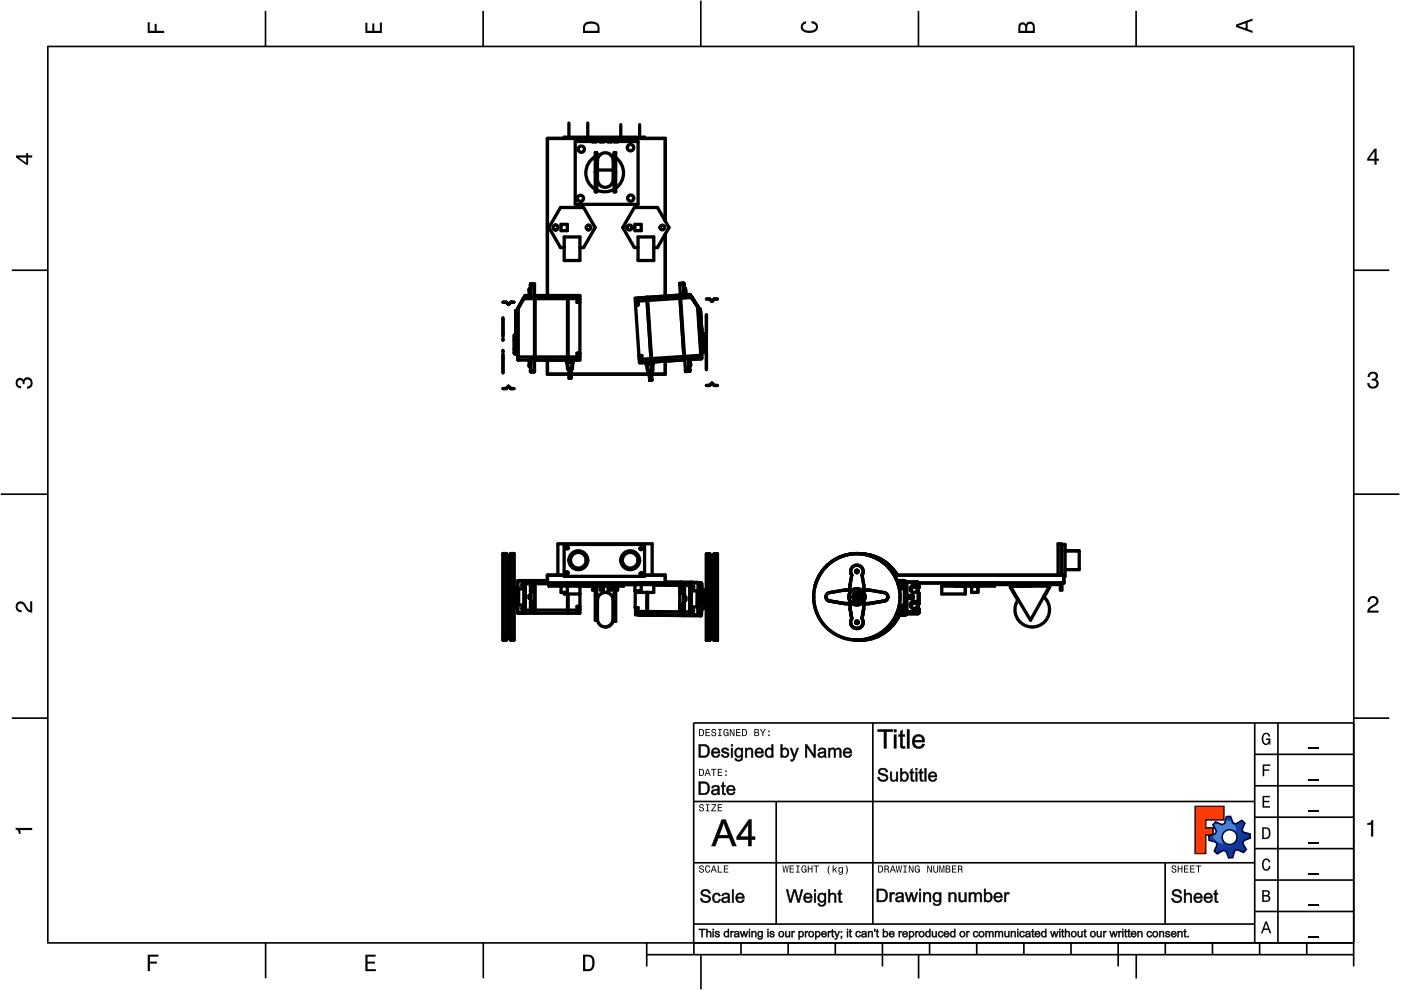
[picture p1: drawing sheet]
<svg xmlns="http://www.w3.org/2000/svg" width="297mm" height="210mm" viewBox="0 0 297 210" stroke-linecap="round" stroke-linejoin="round" font-family="sans-serif">
<g fill="none" stroke="#000" stroke-width=".35">
<path d="M10.1 9.7v190.1M10.1 9.9h277M56.3 2.3v7.5M102.4 2.3v7.5M148.6 .1v9.8M194.7 2.3v7.5M240.9 2.3v7.5M287 9.7v195.2M2.5 57.3h7.5M287.1 57.3h7.4M.2 104.8h10M287 104.8h9.7"/>
<path d="M2.5 152.3h7.5M147 153.3h140.1M147.1 153.3v49.1M185.1 153.2v42.8M266 159.9h21M266 153.3v46.7M270.9 153.3v46.7M287.1 152.3h7.4M147 169.9h119M164.6 169.9v26M266 179.9h21M266 173.3h21"/>
<path d="M266 166.6h21M10 199.9h277.1M56.3 199.9v7.5M102.5 199.9v7.5M137.1 199.9v5M147 195.9h119M147 182.9h119M157.1 199.9v2.5M167.1 199.9v2.5M177.1 199.9v2.5M187.1 199.9v5M197.1 199.9v2.5"/>
<path d="M207.1 199.9v2.5M217.1 199.9v2.5M227.1 199.9v2.5M237.1 199.9v5M247 182.9v13M247.1 199.9v2.5M257.1 199.9v2.5M266 193.3h21M266 186.6h21M267.1 199.9v2.5M277.1 199.9v2.5M137.1 202.4h150"/>
<path d="M148.6 202.6v7.2M194.8 202.4v5.1M240.9 202.4v5.1"/>
</g>
<g fill="#000">
<path d="M31.3 4.7h.4v1.8h1.1v-1.4h.4v1.4h1.6v.5h-3.5z" fill-rule="evenodd"/>
<path d="M77.5 4.8h.4v1.7h1v-1.5h.5v1.5h1.1v-1.7h.5v2.2h-3.5z" fill-rule="evenodd"/>
<path d="M124.1 4.9a2.19 2.19 0 0 0-.5 2.1h3.5v-1.2a1.42 1.42 0 0 0-1.7-1.3zM124.3 5.2a2.14 2.14 0 0 1 2.3 .3l.1 1h-2.7l.1-1z" fill-rule="evenodd"/>
<path d="M170.1 4.9l.8-.4v.5a.7 .7 0 0 0-.7 .5 .7 .7 0 0 0 .3 .8 1.69 1.69 0 0 0 2.5-.6 .9 .9 0 0 0-.9-.8v-.5a1.24 1.24 0 0 1 1.3 1.1 1.24 1.24 0 0 1-1 1.4 2.22 2.22 0 0 1-2.5-.7l-.1-.5z" fill-rule="evenodd"/>
<path d="M216.1 5l-.2 .8v1.2h3.5v-1.3a.98 .98 0 0 0-.7-1.1 .98 .98 0 0 0-1.2 .6 .84 .84 0 0 0-1.4-.2zM216.4 5.3a.54 .54 0 0 1 .7-.1 .54 .54 0 0 1 .3 .6v.7h-1.1zM217.9 5.2a.62 .62 0 0 1 .7-.1 .62 .62 0 0 1 .4 .6v.8h-1.2z" fill-rule="evenodd"/>
<path d="M262.1 5.2v.5l3.5 1.3v-.5l-1.1-.3v-1.4l1.1-.4v-.5zM262.6 5.5l1.5-.6v1.1z" fill-rule="evenodd"/>
<path d="M3.4 32.9v.5l2.1 1.5h.5v-1.5h.8v-.5h-.8v-.5h-.4v.5zM4 33.4h1.6v1.1z" fill-rule="evenodd"/>
<path d="M291.4 31.5l-1.5 2.1v.5h1.5v.8h.5v-.8h.5v-.4h-.5v-2.2zM291.4 32.1v1.6h-1.1z" fill-rule="evenodd"/>
<path d="M3.6 80.4a.86 .86 0 0 1 1.4 .1 1.06 1.06 0 0 1 1.2-.5 1.06 1.06 0 0 1 .7 1.2 1.1 1.1 0 0 1-1.2 1.2v-.4a.71 .71 0 0 0 .8-1 .71 .71 0 0 0-1.3-.1v.6h-.4a.61 .61 0 0 0-.3-.8 .61 .61 0 0 0-.8 .2 .61 .61 0 0 0 .2 .8l.6 .2v.4a1.15 1.15 0 0 1-1.2-.6 1.15 1.15 0 0 1 .3-1.3z" fill-rule="evenodd"/>
<path d="M290.3 79.1a1.08 1.08 0 0 1 1.3-.2 1.08 1.08 0 0 1 .5 1.3l-.4 .2a1.06 1.06 0 0 1 .6 1.3 1.06 1.06 0 0 1-1.2 .7 1.1 1.1 0 0 1-1.2-1.2h.4a.71 .71 0 0 0 1 .8 .71 .71 0 0 0 .1-1.3h-.6v-.4a.61 .61 0 0 0 .8-.3 .61 .61 0 0 0-.2-.8 .61 .61 0 0 0-.8 .2l-.2 .5h-.4z" fill-rule="evenodd"/>
<path d="M3.6 127.8a1.22 1.22 0 0 1 2 .7l.4 .6 .4 .3v-1.9h.4v2.4a1.8 1.8 0 0 1-1.7-1.4 .71 .71 0 0 0-.9-.5 .71 .71 0 0 0-.5 .8 .71 .71 0 0 0 .9 .6v.4a1.18 1.18 0 0 1-1.2-.6 1.18 1.18 0 0 1 .2-1.4z" fill-rule="evenodd"/>
<path d="M290.3 126.7a1.18 1.18 0 0 1 1.9 .3 1.18 1.18 0 0 1-1 1.7l-.5 .3-.3 .5h1.9v.4h-2.4a1.8 1.8 0 0 1 1.4-1.7 .71 .71 0 0 0 .5-.9 .71 .71 0 0 0-.9-.5 .71 .71 0 0 0-.5 .8h-.4z" fill-rule="evenodd"/>
<path d="M148.2 154.6v1.5h.5a.77 .77 0 0 0 .6-.8 .77 .77 0 0 0-.6-.7zM148.4 154.8a.58 .58 0 0 1 .7 .5 .58 .58 0 0 1-.7 .6zM149.6 154.6v1.5h.9v-.2h-.7v-.5h.6v-.2h-.6v-.4h.7v-.2zM151 154.7a.53 .53 0 0 0 0 .6 .53 .53 0 0 0 .6 .2 .32 .32 0 0 1-.3 .5 .32 .32 0 0 1-.3-.4h-.2a.5 .5 0 0 0 .7 .5 .5 .5 0 0 0 .1-.8l-.4-.1a.28 .28 0 0 1-.1-.4 .28 .28 0 0 1 .4-.1 .28 .28 0 0 1 .1 .3h.2a.51 .51 0 0 0-.3-.4 .51 .51 0 0 0-.5 .1zM152.3 154.6v.2h.2v1.1h-.2v.2h.7v-.2h-.3v-1.1h.3v-.2zM153.5 154.7a.81 .81 0 0 0 .5 1.4l.3-.2 .2 .2v-.8h-.6v.1h.4l-.2 .5a.6 .6 0 0 1-.5-.6 .6 .6 0 0 1 .4-.6l.2 .3h.2l-.1-.3a.53 .53 0 0 0-.8 0zM154.7 154.6v1.5h.2v-1.3l.6 1.3h.2v-1.5h-.2v1.2l-.5-1.2zM156.1 154.6v1.5h.9v-.2h-.7v-.5h.6v-.2h-.6v-.4h.7v-.2zM157.3 154.6v1.5h.5a.77 .77 0 0 0 .6-.8 .77 .77 0 0 0-.6-.7zM157.5 154.8a.58 .58 0 0 1 .7 .5 .58 .58 0 0 1-.7 .6zM159.9 154.6v1.5h.6a.42 .42 0 0 0 .5-.3 .42 .42 0 0 0-.3-.5l.2-.2-.1-.4zM160.1 154.8h.3a.23 .23 0 0 1 .3 .2 .23 .23 0 0 1-.3 .2h-.3zM160.1 155.4h.4a.26 .26 0 0 1 .3 .2 .26 .26 0 0 1-.3 .3h-.4zM161.1 154.6l.5 .9v.6h.2v-.6l.5-.9h-.2l-.4 .7-.3-.7zM162.9 155.8v.3h.3v-.3zM162.9 154.9v.3h.3v-.3z" fill-rule="evenodd"/>
<path d="M267.8 155.7a.85 .85 0 0 1 .9-.3 .85 .85 0 0 1 .6 .8h-.3l-.1-.3a.49 .49 0 0 0-.4-.3 .49 .49 0 0 0-.5 .3 1.2 1.2 0 0 0 .4 1.8 .66 .66 0 0 0 .6-.8h-.6v-.3h.9v1.3h-.1l-.1-.3-.3 .3a.85 .85 0 0 1-1.2-.7v-1.1z" fill-rule="evenodd"/>
<path d="M3.3 175.5h3.5v.5h-2.5v.8h-.3a.77 .77 0 0 0-.7-.9z" fill-rule="evenodd"/>
<path d="M148.4 170.6a.53 .53 0 0 0 0 .6 .53 .53 0 0 0 .6 .2 .32 .32 0 0 1-.3 .5 .32 .32 0 0 1-.3-.4h-.2a.5 .5 0 0 0 .7 .6 .5 .5 0 0 0 .1-.9l-.4-.1a.28 .28 0 0 1-.1-.4 .28 .28 0 0 1 .4-.1 .28 .28 0 0 1 .1 .4h.2a.51 .51 0 0 0-.3-.5 .51 .51 0 0 0-.5 .1zM149.7 170.5v.2h.2v1.1h-.2v.2h.7v-.2h-.3v-1.1h.3v-.2zM150.8 170.5v.2h.8l-.8 1.3h1.1v-.2h-.9l.9-1.3zM152.2 170.5v1.5h.9v-.2h-.7v-.5h.6v-.2h-.6v-.4h.7v-.2z" fill-rule="evenodd"/>
<path d="M148.2 163v1.5h.5a.77 .77 0 0 0 .6-.7 .77 .77 0 0 0-.6-.8zM148.4 163.2a.57 .57 0 0 1 .7 .6 .57 .57 0 0 1-.7 .5zM149.9 163l-.5 1.5h.2l.1-.4h.6l.2 .4h.2l-.6-1.5zM150 163.2l.3 .7h-.5zM150.8 163v.2h.4v1.3h.2v-1.3h.5v-.2zM152.2 163v1.5h.9v-.2h-.7v-.5h.6v-.2h-.6v-.4h.7v-.2zM153.8 164.2v.3h.3v-.3zM153.8 163.4v.3h.3v-.3z" fill-rule="evenodd"/>
<path d="M253.4 171h6.1v2.8h-3.9v1.7h1.6v1.5h-1.6v4h-2.2z" fill-rule="evenodd"/>
<path d="M257.7 174.3l-.5 .6 .7 1.3-.2 .6-1.4 .5v.9l1.5 .4 .3 .5-.7 1.4 .7 .5 1.3-.7 .6 .2 .5 1.4 .9-.1 .3-1.4 .6-.3 1.4 .6 .5-.6-.7-1.3 .2-.6 1.4-.5-.1-.9-1.4-.4-.3-.5 .6-1.4-.6-.6-1.3 .8-.6-.2-.5-1.4h-.9l-.4 1.5-.5 .2zM259.1 177.5a1.6 1.6 0 0 1 3.2 0 1.6 1.6 0 0 1-3.2 0z" fill-rule="evenodd"/>
<path d="M267.7 168.7h1.5v.3h-1.2v.8h1.1v.3h-1.1v.8h1.3v.3h-1.6z" fill-rule="evenodd"/>
<path d="M267.7 162.1h1.6v.3h-1.3v.7h1.1v.3h-1.1v1.2h-.3z" fill-rule="evenodd"/>
<path d="M267.6 175.4v2.5h.8a1.37 1.37 0 0 0 .7-2.2 1.56 1.56 0 0 0-1.5-.3zM267.9 175.7a.98 .98 0 0 1 1.2 .7 .98 .98 0 0 1-.7 1.2h-.5z" fill-rule="evenodd"/>
<path d="M289.9 174.5a.77 .77 0 0 0 .9-.6h.4v3.5h-.5v-2.5h-.8z" fill-rule="evenodd"/>
<path d="M148.4 183.6a.53 .53 0 0 0 0 .6 .53 .53 0 0 0 .6 .2 .32 .32 0 0 1-.3 .5 .32 .32 0 0 1-.3-.4h-.2a.5 .5 0 0 0 .7 .6 .5 .5 0 0 0 .1-.9l-.4-.1a.28 .28 0 0 1-.1-.4 .28 .28 0 0 1 .4-.1 .28 .28 0 0 1 .1 .4h.2a.51 .51 0 0 0-.3-.5 .51 .51 0 0 0-.5 .1zM149.6 183.7l-.1 .2a.67 .67 0 0 0 .1 .9 .67 .67 0 0 0 .8 .1l.2-.4h-.2l-.2 .3a.6 .6 0 0 1-.5-.5 .6 .6 0 0 1 .4-.6l.3 .3h.2l-.2-.4a.5 .5 0 0 0-.8 .1zM151.2 183.5l-.5 1.5h.2l.1-.4h.6l.2 .4h.2l-.6-1.5zM151.3 183.7l.3 .7h-.5zM152.2 183.5v1.5h1v-.2h-.8v-1.3zM153.5 183.5v1.5h.9v-.2h-.7v-.5h.6v-.2h-.6v-.4h.7v-.2z" fill-rule="evenodd"/>
<path d="M165.9 183.5l.3 1.5h.1l.3-1.3 .2 1.3h.2l.2-1.5h-.1l-.2 1.3-.2-1.3h-.2l-.2 1.3-.2-1.3zM167.4 183.5v1.5h1v-.2h-.8v-.5h.7v-.2h-.7v-.4h.7v-.2zM168.8 183.5v.2h.3v1.1h-.3v.2h.7v-.2h-.2v-1.1h.2v-.2zM170.1 183.7a.82 .82 0 0 0 .5 1.3l.3-.2 .1 .2v-.8h-.5v.2h.3l-.2 .4a.6 .6 0 0 1-.5-.5 .6 .6 0 0 1 .5-.6l.2 .3h.2l-.2-.4a.53 .53 0 0 0-.7 .1zM171.3 183.5v1.5h.2v-.7h.6v.7h.2v-1.5h-.2v.6h-.6v-.6zM172.5 183.5v.2h.5v1.3h.2v-1.3h.4v-.2zM175.8 183.5a1.35 1.35 0 0 0 .2 1.9 1.84 1.84 0 0 1 0-1.9zM176.5 183.5v1.5h.2v-.4l.2-.2 .4 .6h.2l-.4-.7 .4-.5h-.2l-.6 .6v-.9zM177.9 184a.59 .59 0 0 0-.2 .7 .59 .59 0 0 0 .7 .3l.1-.2a.31 .31 0 0 1-.1 .5 .31 .31 0 0 1-.4-.2h-.2a.47 .47 0 0 0 .5 .4 .47 .47 0 0 0 .4-.5v-1.2h-.2v.2l-.3-.2zM178 184.1l.1-.1a.42 .42 0 0 1 .4 .4 .42 .42 0 0 1-.4 .5l-.1-.3zM179.3 183.5a1.85 1.85 0 0 1 0 1.9 1.22 1.22 0 0 0 0-1.9z" fill-rule="evenodd"/>
<path d="M186.2 183.5v1.5h.5a.77 .77 0 0 0 .6-.7 .77 .77 0 0 0-.6-.8zM186.4 183.7a.58 .58 0 0 1 .6 .6 .58 .58 0 0 1-.6 .5zM187.5 183.5v1.5h.2v-.6a.45 .45 0 0 1 .5 .1 .45 .45 0 0 1 .1 .5h.2l-.2-.7a.42 .42 0 0 0 .1-.5 .42 .42 0 0 0-.4-.3zM187.7 183.7h.2a.26 .26 0 0 1 .4 .3 .26 .26 0 0 1-.4 .2h-.2zM189.2 183.5l-.6 1.5h.2l.2-.4h.6l.1 .4h.2l-.5-1.5zM189.3 183.7l.2 .7h-.4zM189.9 183.5l.3 1.5h.2l.2-1.3 .2 1.3h.2l.3-1.5h-.2l-.2 1.3-.2-1.3h-.2l-.2 1.3-.2-1.3zM191.5 183.5v.2h.3v1.1h-.3v.2h.8v-.2h-.3v-1.1h.3v-.2zM192.7 183.5v1.5h.2v-1.2l.5 1.2h.3v-1.5h-.2v1.2l-.6-1.2zM194.1 183.7a.81 .81 0 0 0 .5 1.3l.3-.2 .1 .2v-.8h-.5v.2h.3l-.2 .4a.6 .6 0 0 1-.5-.5 .6 .6 0 0 1 .5-.6l.2 .3h.2l-.2-.4a.53 .53 0 0 0-.7 .1zM196.6 183.5v1.5h.2v-1.2l.6 1.2h.2v-1.5h-.2v1.2l-.6-1.2zM197.9 183.5v.9a.52 .52 0 0 0 .5 .6 .52 .52 0 0 0 .5-.6v-.9h-.2v.9a.33 .33 0 0 1-.3 .5 .33 .33 0 0 1-.3-.5v-.9zM199.2 183.5v1.5h.1v-1.4l.3 1.4h.2l.3-1.4v1.4h.1v-1.5h-.2l-.3 1.3-.3-1.3zM200.5 183.5v1.5h.6a.42 .42 0 0 0 .4-.3 .42 .42 0 0 0-.2-.5l.2-.2-.1-.4zM200.7 183.7h.3a.23 .23 0 0 1 .3 .2 .23 .23 0 0 1-.3 .2h-.3zM200.7 184.3h.3a.26 .26 0 0 1 .3 .3 .26 .26 0 0 1-.3 .2h-.3zM201.8 183.5v1.5h1v-.2h-.8v-.5h.7v-.2h-.7v-.4h.8v-.2zM203.1 183.5v1.5h.2v-.6a.45 .45 0 0 1 .5 .1 .45 .45 0 0 1 .1 .5h.2l-.2-.7a.42 .42 0 0 0 .1-.5 .42 .42 0 0 0-.4-.3zM203.3 183.7h.3a.26 .26 0 0 1 .3 .3 .26 .26 0 0 1-.4 .2h-.2z" fill-rule="evenodd"/>
<path d="M248.5 183.6a.53 .53 0 0 0 0 .6 .53 .53 0 0 0 .6 .2 .32 .32 0 0 1-.2 .5 .32 .32 0 0 1-.3-.4h-.2a.5 .5 0 0 0 .6 .6 .5 .5 0 0 0 .2-.9l-.4-.1a.28 .28 0 0 1-.1-.4 .28 .28 0 0 1 .3-.1 .28 .28 0 0 1 .2 .4h.2a.51 .51 0 0 0-.3-.5 .51 .51 0 0 0-.6 .1zM249.7 183.5v1.5h.2v-.7h.6v.7h.2v-1.5h-.2v.6h-.6v-.6zM251 183.5v1.5h1v-.2h-.8v-.5h.7v-.2h-.7v-.4h.8v-.2zM252.3 183.5v1.5h1v-.2h-.8v-.5h.7v-.2h-.7v-.4h.8v-.2zM253.5 183.5v.2h.5v1.3h.2v-1.3h.5v-.2z" fill-rule="evenodd"/>
<path d="M268.3 195.4l-1 2.5h.4l.2-.7h1l.3 .7h.3l-.9-2.5zM268.4 195.8l.4 1.1h-.7z" fill-rule="evenodd"/>
<path d="M267.6 188.7v2.5h1a.7 .7 0 0 0 .7-.5 .7 .7 0 0 0-.4-.8 .61 .61 0 0 0 .3-.8 .61 .61 0 0 0-.7-.4zM267.9 189h.6a.38 .38 0 0 1 .4 .4 .38 .38 0 0 1-.5 .4h-.5zM267.9 190.1h.6a.44 .44 0 0 1 .5 .4 .44 .44 0 0 1-.5 .4h-.6z" fill-rule="evenodd"/>
<path d="M267.8 182.3a.85 .85 0 0 1 .9-.3 .85 .85 0 0 1 .6 .8h-.3l-.1-.2a.47 .47 0 0 0-.4-.3 .47 .47 0 0 0-.4 .3 1.21 1.21 0 0 0 .4 1.7 .64 .64 0 0 0 .5-.7h.4a.89 .89 0 0 1-.8 1 .89 .89 0 0 1-1-.7v-1.1z" fill-rule="evenodd"/>
<path d="M31.3 202.4h2.3v.4h-1.8v1.1h1.5v.4h-1.5v1.6h-.5z" fill-rule="evenodd"/>
<path d="M77.5 202.4h2.1v.4h-1.7v1.1h1.6v.4h-1.6v1.2h1.8v.4h-2.2z" fill-rule="evenodd"/>
<path d="M123.6 202.4v3.5h1.2a1.42 1.42 0 0 0 1.3-1.7 1.38 1.38 0 0 0-1.3-1.8zM124.1 202.8l1 .1a1.89 1.89 0 0 1 0 2.5l-1 .1z" fill-rule="evenodd"/>
</g>
<path d="M277.3 158.6h2.2M277.3 178.6h2.2M277.3 172h2.2M277.3 165.3h2.2M277.3 198.6h2.2M277.3 192h2.2M277.3 185.3h2.2" fill="none" stroke="#000" stroke-width=".25"/>
<g fill="#000">
<path d="M186.1 154.6h3.2v.6l-1.4-.1 .1 3.6h-.6v-3.6l-1.3 .1zM186.1 154.7v.4h1.4l-.1 3.6h.5v-3.6h1.4v-.4zM189.5 154.6h.6v.7h-.6zM189.5 154.7v.5h.5v-.5zM189.5 155.7h.6v3h-.6zM189.5 155.8v2.9h.5v-2.9zM190.8 155l.6-.3v1.1l.5-.1v.5l-.5-.1v1.7a.31 .31 0 0 0 .1 .4 .31 .31 0 0 0 .4 0l.1 .5a.79 .79 0 0 1-.9-.1 .79 .79 0 0 1-.3-.8l.1-1.7-.4 .1v-.5l.4 .1zM190.9 155v.8h-.4v.3h.4v1.7a.67 .67 0 0 0 .2 .8 .67 .67 0 0 0 .8 0l-.1-.4a.34 .34 0 0 1-.4 0 .34 .34 0 0 1-.1-.4v-1.7h.5v-.3h-.5l.1-1zM192.3 154.6h.6v4.1h-.6zM192.3 154.7v4h.5v-4zM193.7 156.1a1.37 1.37 0 0 1 1.7-.3 1.37 1.37 0 0 1 .7 1.6l-2.1-.1a.82 .82 0 0 0 .6 1 .82 .82 0 0 0 .9-.6h.6a1.19 1.19 0 0 1-1.6 1 1.62 1.62 0 0 1-.8-2.6zM193.8 156.1a1.46 1.46 0 0 0-.2 2 1.46 1.46 0 0 0 2 .3l.5-.6-.6-.1a.85 .85 0 0 1-1 .6 .85 .85 0 0 1-.6-1h2.1a1.31 1.31 0 0 0-.6-1.4 1.31 1.31 0 0 0-1.6 .2zM194.2 156.4l-.3 .5h1.6a.76 .76 0 0 0-.4-.7 .76 .76 0 0 0-.9 .2zM194.2 156.3l.6-.2 .4 .1 .3 .3 .1 .5h-1.7z"/>
<path d="M186.1 154.7h3.2v.4h-1.4v3.6h-.5v-3.6h-1.3zM189.5 154.7h.5v.5h-.5zM189.5 155.8h.5v2.9h-.5zM190.9 155l.5-.2v1h.4v.3h-.4v1.7a.33 .33 0 0 0 .1 .4 .33 .33 0 0 0 .3 0l.1 .5a.72 .72 0 0 1-.8-.1 .72 .72 0 0 1-.2-.8v-1.7h-.4v-.3h.4zM192.3 154.7h.5v4h-.5zM193.8 156.1a1.35 1.35 0 0 1 1.6-.2 1.35 1.35 0 0 1 .7 1.4h-2.2a.84 .84 0 0 0 .6 1 .84 .84 0 0 0 1-.6l.6 .1a1.42 1.42 0 0 1-2 .8 1.42 1.42 0 0 1-.6-2zM194.2 156.3l-.3 .6h1.6a.8 .8 0 0 0-.4-.7 .8 .8 0 0 0-.9 .1z"/>
<path d="M148.1 157.8l1.5 .1a1.19 1.19 0 0 1 .9 1.5 1.2 1.2 0 0 1-1.3 1.2h-1.1zM148.2 157.8v2.8h1a1.4 1.4 0 0 0 1.2-1 1.4 1.4 0 0 0-.4-1.5l-.5-.2zM148.5 158.2v2.1l.6-.1a1.07 1.07 0 0 0 1-.8 1.07 1.07 0 0 0-.5-1.1zM148.5 158.1h.6a1.11 1.11 0 0 1 1 1.1 1.11 1.11 0 0 1-1 1.1h-.6zM151 158.8a.96 .96 0 0 1 1.2-.2 .96 .96 0 0 1 .4 1.1h-1.4a.56 .56 0 0 0 .4 .6 .56 .56 0 0 0 .7-.4l.3 .1a.91 .91 0 0 1-.6 .7 .91 .91 0 0 1-1-.3l-.2-.8zM151.1 158.9a.99 .99 0 0 0-.1 1.4 .99 .99 0 0 0 1.4 0l.2-.3h-.3a.59 .59 0 0 1-.7 .4 .59 .59 0 0 1-.4-.8l1.4 .1a1.11 1.11 0 0 0-.9-1.1zM151.4 159l-.2 .4h1.1l-.1-.4-.3-.1zM151.3 159a.57 .57 0 0 1 .7-.2 .57 .57 0 0 1 .3 .7h-1.2zM153.1 158.7h.1a.84 .84 0 0 1 1.4 .5h-.4a.41 .41 0 0 0-.4-.3 .41 .41 0 0 0-.4 .3l.4 .2a.68 .68 0 0 1 .8 .6 .68 .68 0 0 1-.8 .7 .71 .71 0 0 1-.9-.7l.4-.1a.5 .5 0 0 0 .4 .4 .5 .5 0 0 0 .5-.3l-.1-.1-.3-.1a.66 .66 0 0 1-.7-.3 .66 .66 0 0 1 0-.8zM153.2 158.8a.59 .59 0 0 0 0 .7 .59 .59 0 0 0 .6 .2l.5 .2a.5 .5 0 0 1-.5 .5 .5 .5 0 0 1-.5-.5l-.4 .1a.82 .82 0 0 0 .9 .6 .82 .82 0 0 0 .7-.7l-.2-.3-1-.4a.48 .48 0 0 1 .5-.4 .48 .48 0 0 1 .4 .4l.3-.1a.88 .88 0 0 0-1.3-.3zM155 157.8h.4v.5h-.4zM155 157.8v.4h.3v-.4zM155 158.6h.4v2h-.4zM155 158.6v2h.3v-2zM156 158.8a.77 .77 0 0 1 1.2 0l-.1-.2h.4v1.7a.92 .92 0 0 1-.7 1.1 .92 .92 0 0 1-1-.7l.4 .1v.2a.67 .67 0 0 0 .9-.2l.1-.5a.8 .8 0 0 1-.9 .3 .8 .8 0 0 1-.6-.7v-.7zM156 158.8a.92 .92 0 0 0-.1 1.3 .92 .92 0 0 0 1.2 .2l.1-.1v.1a.61 .61 0 0 1-.3 .8 .61 .61 0 0 1-.8-.3h-.3a.86 .86 0 0 0 1 .5 .86 .86 0 0 0 .7-1v-1.7h-.3v.4a.76 .76 0 0 0-1.2-.2zM156.3 159a.64 .64 0 0 0-.2 .9 .64 .64 0 0 0 .9 .2 .64 .64 0 0 0 .1-.9 .64 .64 0 0 0-.8-.2zM156.2 159a.74 .74 0 0 1 1.1 .4 .74 .74 0 0 1-.7 1 .82 .82 0 0 1-.4-1.4zM158 158.6h.4l-.1 .3a.73 .73 0 0 1 .9-.4 .73 .73 0 0 1 .5 .9v1.2h-.4v-1.2a.45 .45 0 0 0-.6-.5 .45 .45 0 0 0-.3 .6v1.1h-.4zM158 158.6v2h.3v-1.1a.54 .54 0 0 1 .4-.7 .54 .54 0 0 1 .6 .6v1.2h.3v-1.6a.73 .73 0 0 0-.7-.4 .73 .73 0 0 0-.6 .4v-.4zM160.3 158.8a.96 .96 0 0 1 1.2-.2 .96 .96 0 0 1 .4 1.1h-1.5a.56 .56 0 0 0 .5 .6 .56 .56 0 0 0 .6-.4l.4 .1a.91 .91 0 0 1-.7 .7 .91 .91 0 0 1-.9-.3l-.3-.8zM160.3 158.9a.99 .99 0 0 0 0 1.4 .99 .99 0 0 0 1.4 0l.2-.3h-.4a.59 .59 0 0 1-.7 .4 .59 .59 0 0 1-.4-.8l1.5 .1a1.11 1.11 0 0 0-.9-1.1zM160.6 159l-.2 .4h1.1l-.1-.4-.3-.1zM160.6 159a.57 .57 0 0 1 .6-.2 .57 .57 0 0 1 .3 .7h-1.1zM162.4 158.7a.73 .73 0 0 1 1.2 .1l-.1-1h.5v2.8h-.4v-.3a.74 .74 0 0 1-1.3 0 1.38 1.38 0 0 1 .1-1.6zM162.5 158.8a.98 .98 0 0 0-.2 1.2 .98 .98 0 0 0 1.1 .5l.3-.3-.1 .4h.3v-2.8h-.3v1.2a.7 .7 0 0 0-1.1-.2zM162.7 159a.66 .66 0 0 0-.1 .9 .66 .66 0 0 0 .8 .3 .66 .66 0 0 0 .2-.9 .66 .66 0 0 0-.9-.3zM162.7 159a.67 .67 0 0 1 .8 0 .67 .67 0 0 1 .1 .9 .6 .6 0 0 1-.7 .5 .6 .6 0 0 1-.4-.8zM165.5 157.8h.4v1a.8 .8 0 0 1 .9-.2 .8 .8 0 0 1 .5 .8 .92 .92 0 0 1-.3 1.1 .92 .92 0 0 1-1.2-.1l.1 .2h-.4zM165.5 157.8v2.8h.3v-.4a.82 .82 0 0 0 1.1 .3 .82 .82 0 0 0 .3-1.1 .75 .75 0 0 0-.5-.8 .75 .75 0 0 0-.9 .3l.1-1.1zM166 159.1l-.1 1a.59 .59 0 0 0 .9 .1 .59 .59 0 0 0 .1-.8l-.2-.4a.43 .43 0 0 0-.7 .1zM166 159a.65 .65 0 0 1 .8 0 .65 .65 0 0 1 .2 .8 .6 .6 0 0 1-.8 .6 .6 .6 0 0 1-.4-.8zM167.4 158.6h.5l.5 1.6 .6-1.6h.4l-1 2.5a.49 .49 0 0 1-.8 .3v-.4h.4l.3-.4zM167.5 158.6l.8 2-.3 .5h-.4l.1 .3h.3l.4-.4 .9-2.4h-.3l-.6 1.6-.5-1.6zM170.7 157.8h.4l1.5 2.2-.1-2.2h.5v2.8h-.5l-1.4-2.2v2.2h-.4zM170.7 157.8v2.8h.4l-.1-2.3 1.5 2.3h.4v-2.8h-.3v2.4l-1.5-2.4zM173.5 158.8a.89 .89 0 0 1 1-.3 .89 .89 0 0 1 .7 .8l.1 1.3h-.5v-.2a.73 .73 0 0 1-1.1 .3 .73 .73 0 0 1-.1-1.1l1.1-.3a.47 .47 0 0 0-.4-.5 .47 .47 0 0 0-.5 .5l-.4-.1zM173.6 158.9l-.2 .3h.4a.52 .52 0 0 1 .3-.4 .52 .52 0 0 1 .6 .1l.1 .5-.9 .1a.6 .6 0 0 0-.3 1 .99 .99 0 0 0 1.2-.2l.1 .3h.3l-.1-.4v-1.2a.97 .97 0 0 0-1.5-.1zM173.9 159.9h-.1a.43 .43 0 0 0 .4 .5 .43 .43 0 0 0 .5-.4l.1-.4zM173.8 159.8l.9-.2a.57 .57 0 0 1-.2 .8 .57 .57 0 0 1-.8-.4zM175.6 158.6h.4l-.1 .3a.68 .68 0 0 1 .7-.4 .68 .68 0 0 1 .6 .4h-.1a.67 .67 0 0 1 .8-.4 .67 .67 0 0 1 .5 .7v1.4h-.4v-1.3a.4 .4 0 0 0-.5-.4 .4 .4 0 0 0-.3 .5v1.2h-.4v-1.3a.42 .42 0 0 0-.6-.4 .42 .42 0 0 0-.2 .7v1h-.4zM175.6 158.6v2h.4l-.1-1a.5 .5 0 0 1 .3-.8 .5 .5 0 0 1 .7 .5l-.1 1.3h.4l-.1-1.2a.48 .48 0 0 1 .4-.6 .48 .48 0 0 1 .6 .5l-.1 1.3h.4l-.1-1.4a.62 .62 0 0 0-.5-.6 .62 .62 0 0 0-.7 .4 .64 .64 0 0 0-.6-.4 .64 .64 0 0 0-.6 .4v-.4zM179 158.8a.96 .96 0 0 1 1.2-.2 .96 .96 0 0 1 .4 1.1h-1.5a.56 .56 0 0 0 .5 .6 .56 .56 0 0 0 .6-.4l.4 .1a.91 .91 0 0 1-.7 .7 .91 .91 0 0 1-.9-.3l-.3-.8zM179 158.9a.99 .99 0 0 0 0 1.4 .99 .99 0 0 0 1.4 0l.2-.3h-.4a.59 .59 0 0 1-.7 .4 .59 .59 0 0 1-.4-.8l1.5 .1a1.11 1.11 0 0 0-.9-1.1zM179.3 159l-.2 .4h1.1l-.1-.4-.3-.1zM179.3 159a.57 .57 0 0 1 .6-.2 .57 .57 0 0 1 .3 .7h-1.1z"/>
<path d="M148.1 165.7l1.5 .1a1.19 1.19 0 0 1 .9 1.5 1.2 1.2 0 0 1-1.3 1.3h-1.1zM148.2 165.7v2.8h1a1.4 1.4 0 0 0 1.2-1 1.4 1.4 0 0 0-.4-1.5l-.5-.2zM148.5 166.1v2.1l.6-.1a1.07 1.07 0 0 0 1-.8 1.07 1.07 0 0 0-.5-1.1zM148.5 166h.6a1.11 1.11 0 0 1 1 1.1 1.11 1.11 0 0 1-1 1.1h-.6zM151 166.7a.89 .89 0 0 1 1-.3 .89 .89 0 0 1 .6 .8l.1 1.4h-.4l-.1-.3a.73 .73 0 0 1-1 .3 .73 .73 0 0 1-.2-1.1l1.2-.3a.47 .47 0 0 0-.5-.4 .47 .47 0 0 0-.5 .4l-.4-.1zM151 166.8l-.1 .3h.3a.52 .52 0 0 1 .4-.4 .52 .52 0 0 1 .5 .2l.1 .4-.9 .1a.6 .6 0 0 0-.3 1 .99 .99 0 0 0 1.3-.2v.3h.3l-.1-.3v-1.3a.97 .97 0 0 0-1.5-.1zM151.3 167.8h-.1a.43 .43 0 0 0 .4 .5 .43 .43 0 0 0 .5-.3l.1-.5zM151.2 167.7l1-.2a.57 .57 0 0 1-.3 .8 .57 .57 0 0 1-.8-.4zM153.1 166l.4-.3v.8h.4v.3h-.4v1.3l.3 .1 .1 .3a.57 .57 0 0 1-.6 0 .57 .57 0 0 1-.2-.6v-1.1h-.3v-.3h.3zM153.1 166l.1 .6-.3-.1v.3l.3-.1v1.2a.46 .46 0 0 0 .1 .5 .46 .46 0 0 0 .5 .1v-.2a.27 .27 0 0 1-.3-.1 .27 .27 0 0 1-.1-.2v-1.3l.4 .1v-.3l-.4 .1 .1-.8zM154.3 166.7a.96 .96 0 0 1 1.1-.2 .96 .96 0 0 1 .5 1.1h-1.5a.56 .56 0 0 0 .5 .6 .56 .56 0 0 0 .6-.4l.4 .1a.91 .91 0 0 1-.7 .7 .91 .91 0 0 1-.9-.3l-.3-.8zM154.3 166.8a.99 .99 0 0 0-.1 1.4 .99 .99 0 0 0 1.5 0l.2-.3h-.4a.59 .59 0 0 1-.7 .4 .59 .59 0 0 1-.4-.7h1.5a1.11 1.11 0 0 0-.9-1.1zM154.6 166.9l-.2 .4h1.1l-.1-.4-.3-.1zM154.5 166.9a.57 .57 0 0 1 .7-.1 .57 .57 0 0 1 .3 .6h-1.2z"/>
<path d="M148.2 157.8h.9a1.41 1.41 0 0 1 1.4 1.3 1.41 1.41 0 0 1-1 1.5h-1.3zM148.5 158.2v2.1h.6a1.06 1.06 0 0 0 1-1.1 1.06 1.06 0 0 0-1-1zM151.1 158.8a.94 .94 0 0 1 1.1-.1 .94 .94 0 0 1 .4 1h-1.4a.58 .58 0 0 0 .4 .6 .58 .58 0 0 0 .7-.3h.3a1 1 0 0 1-1.4 .5 1 1 0 0 1-.3-1.5zM151.3 159l-.1 .4h1.1a.55 .55 0 0 0-.3-.5 .55 .55 0 0 0-.7 .1zM153.1 158.8a.87 .87 0 0 1 1.4 .3l-.3 .1a.4 .4 0 0 0-.5-.4 .4 .4 0 0 0-.3 .5h.2a.86 .86 0 0 1 1 .9 .89 .89 0 0 1-.9 .4 .89 .89 0 0 1-.8-.6l.4-.1a.45 .45 0 0 0 .5 .5 .45 .45 0 0 0 .3-.5l-.1-.1a.88 .88 0 0 1-1-.8zM155 157.8h.3v.4h-.3zM155 158.6h.3v2h-.3zM156 158.8l.6-.2 .6 .2v-.2h.3v1.7a.88 .88 0 0 1-.6 1.1 .88 .88 0 0 1-1.1-.6h.3a.57 .57 0 0 0 .8 .3 .57 .57 0 0 0 .3-.8 .96 .96 0 0 1-1.4-.2 .96 .96 0 0 1 .2-1.3zM156.2 159a.72 .72 0 0 0-.1 .9 .72 .72 0 0 0 .8 .3 .7 .7 0 0 0 .3-.9 .7 .7 0 0 0-1-.3zM158 158.6h.3v.3a.72 .72 0 0 1 .9-.3 .72 .72 0 0 1 .4 .8v1.2h-.3v-1.2a.5 .5 0 0 0-.6-.6 .5 .5 0 0 0-.4 .7v1.1h-.3zM160.3 158.8a.94 .94 0 0 1 1.1-.1 .94 .94 0 0 1 .5 1h-1.5a.58 .58 0 0 0 .4 .6 .58 .58 0 0 0 .7-.3h.4a1 1 0 0 1-1.4 .5 1 1 0 0 1-.3-1.5zM160.6 159l-.2 .4h1.1a.55 .55 0 0 0-.3-.5 .55 .55 0 0 0-.6 .1zM162.5 158.8a.75 .75 0 0 1 1.1 0v-1h.3v2.8h-.3v-.3a.9 .9 0 0 1-1.2 .1 .9 .9 0 0 1-.2-1.2zM162.7 159a.74 .74 0 0 0-.2 .9 .74 .74 0 0 0 .9 .4 .75 .75 0 0 0 .3-.9 .75 .75 0 0 0-.9-.5zM165.5 157.8h.4v1a.88 .88 0 0 1 1.1 0 .88 .88 0 0 1 .2 1.1 .79 .79 0 0 1-.5 .7 .79 .79 0 0 1-.9-.2v.2h-.3zM166 159a.73 .73 0 0 0-.2 .9 .73 .73 0 0 0 .8 .4 .74 .74 0 0 0 .4-.9 .74 .74 0 0 0-.9-.5zM167.5 158.6h.4l.5 1.6 .6-1.6h.3l-.7 2a.74 .74 0 0 1-.9 .8l-.1-.3a.45 .45 0 0 0 .7-.5zM170.7 157.8h.4l1.5 2.2v-2.2h.3v2.8h-.4l-1.4-2.2v2.2h-.4zM173.6 158.8a.86 .86 0 0 1 .9-.3 .86 .86 0 0 1 .6 .8l.1 1.3h-.3l-.1-.2a.74 .74 0 0 1-.9 .3 .74 .74 0 0 1-.5-.9l.5-.3 .9-.2a.51 .51 0 0 0-.5-.5 .51 .51 0 0 0-.5 .4h-.4zM173.8 159.8a.36 .36 0 0 0 0 .5 .36 .36 0 0 0 .5 .1l.4-.3 .1-.5zM175.6 158.6h.3v.3a.68 .68 0 0 1 1.2 0 .65 .65 0 0 1 .8-.3 .65 .65 0 0 1 .5 .6v1.4h-.4v-1.3a.45 .45 0 0 0-.5-.5 .45 .45 0 0 0-.3 .6v1.2h-.4v-1.3a.46 .46 0 0 0-.6-.4 .46 .46 0 0 0-.2 .7v1h-.4zM179 158.8a.94 .94 0 0 1 1.1-.1 .94 .94 0 0 1 .5 1h-1.5a.58 .58 0 0 0 .4 .6 .58 .58 0 0 0 .7-.3h.4a1 1 0 0 1-1.4 .5 1 1 0 0 1-.3-1.5zM179.3 159l-.2 .4h1.1a.55 .55 0 0 0-.3-.5 .55 .55 0 0 0-.6 .1z"/>
<path d="M148.2 165.7h.9a1.41 1.41 0 0 1 1.4 1.3 1.41 1.41 0 0 1-1 1.5h-1.3zM148.5 166.1v2.1h.6a1.06 1.06 0 0 0 1-1.1 1.06 1.06 0 0 0-1-1zM151 166.7a.86 .86 0 0 1 .9-.2 .86 .86 0 0 1 .6 .7l.1 1.3h-.3l-.1-.2a.74 .74 0 0 1-.9 .3 .74 .74 0 0 1-.4-.9l.4-.3 .9-.2a.51 .51 0 0 0-.5-.5 .51 .51 0 0 0-.5 .4h-.3zM151.3 167.8a.36 .36 0 0 0 0 .4 .36 .36 0 0 0 .5 .1l.3-.3 .1-.5zM153.1 166l.4-.2v.7h.3v.3h-.3v1.2v.2h.3l.1 .3a.5 .5 0 0 1-.6 0 .5 .5 0 0 1-.2-.6v-1.1h-.2v-.3h.2zM154.3 166.7a.94 .94 0 0 1 1.1-.1 .94 .94 0 0 1 .5 1h-1.5a.58 .58 0 0 0 .4 .7 .58 .58 0 0 0 .7-.4h.4a1 1 0 0 1-1.5 .5 1 1 0 0 1-.3-1.4zM154.6 166.9l-.2 .4h1.1a.55 .55 0 0 0-.3-.5 .55 .55 0 0 0-.6 .1z"/>
<path d="M153 173.7h.9l2.3 5.7h-1l-.6-1.7h-2.3l-.6 1.7h-.9zM153 173.8l-2.1 5.6h.8l.5-1.8h2.5l.6 1.8h.8l-2.3-5.6zM153.4 174.4l-.2 .8-.7 1.9h1.8zM153.4 174.4l1.1 2.7h-2.1zM158.7 173.7h.7l-.1 3.7h.8v.7l-.8-.1 .1 1.4h-.8v-1.4l-2.4 .1v-.7zM158.8 173.8l-2.6 3.6v.6h2.5l-.1 1.4h.7v-1.4h.8v-.6h-.8v-3.6zM158.6 174.9l-1.7 2.5h1.7zM158.7 174.7v2.7h-1.9z"/>
<path d="M153 173.8h.8l2.3 5.6h-.8l-.7-1.7h-2.3l-.6 1.7h-.8zM153.4 174.4l-.9 2.7h1.9zM158.8 173.8h.5v3.6h.8v.6h-.8v1.4h-.7v-1.4h-2.4v-.6zM158.6 174.9l-1.7 2.5h1.7z"/>
<path d="M186.4 163.1a1.06 1.06 0 0 1 1.1-.3 1.06 1.06 0 0 1 .7 .9h-.3a.64 .64 0 0 0-.6-.5 .64 .64 0 0 0-.7 .5l.4 .2a1.16 1.16 0 0 1 1.3 1.1 1.19 1.19 0 0 1-1.2 .8 1.19 1.19 0 0 1-1.1-1.1h.4a.75 .75 0 0 0 .7 .6 .75 .75 0 0 0 .8-.5l-1.3-.6a.67 .67 0 0 1-.2-1.1zM186.5 163.1a.75 .75 0 0 0-.1 .8 .75 .75 0 0 0 .7 .4l.5 .2a.45 .45 0 0 1 .4 .5 .45 .45 0 0 1-.5 .4 .78 .78 0 0 1-1.1-.7l-.3 .1a1.12 1.12 0 0 0 1 .9 1.12 1.12 0 0 0 1.1-.8l-.1-.4-.3-.3-1.2-.3a.63 .63 0 0 1 .4-.8 .63 .63 0 0 1 .8 .3l.1 .3h.3a1.07 1.07 0 0 0-1.7-.6zM188.7 163.6h.4v1.5a.48 .48 0 0 0 .6 .2 .48 .48 0 0 0 .3-.6v-1.1h.4v2.1h-.4l.1-.3a.73 .73 0 0 1-.8 .4 .73 .73 0 0 1-.6-.6zM188.7 163.7l.1 1.5a.68 .68 0 0 0 .7 .5 .68 .68 0 0 0 .6-.5v.5h.3v-2h-.4l.1 1a.55 .55 0 0 1-.5 .8 .55 .55 0 0 1-.6-.7l.1-1.1zM190.9 162.8h.4l-.1 1.1a.8 .8 0 0 1 .9-.3 .8 .8 0 0 1 .6 .8 .92 .92 0 0 1-.4 1.1 .92 .92 0 0 1-1.1-.1l.1 .3h-.4zM190.9 162.9v2.8h.3v-.4a.82 .82 0 0 0 1.1 .2 .82 .82 0 0 0 .3-1.1 .75 .75 0 0 0-.6-.7 .75 .75 0 0 0-.8 .3v-1.1zM191.4 164.1l-.1 1.1a.59 .59 0 0 0 .8 0 .59 .59 0 0 0 .1-.8l-.1-.3a.43 .43 0 0 0-.7 0zM191.3 164.1a.65 .65 0 0 1 .9-.1 .65 .65 0 0 1 .1 .9 .6 .6 0 0 1-.7 .6 .6 .6 0 0 1-.4-.9zM193.1 163.1l.4-.2-.1 .8 .4-.1v.4h-.4l.1 1.3h.3l.1 .4a.57 .57 0 0 1-.6-.1 .57 .57 0 0 1-.2-.5v-1.2l-.3 .1v-.4l.3 .1zM193.1 163.2l.1 .5h-.3v.2h.3v1.2a.46 .46 0 0 0 .1 .5 .46 .46 0 0 0 .5 0v-.2a.27 .27 0 0 1-.3 0 .27 .27 0 0 1-.1-.3v-1.2h.4v-.2h-.4v-.7zM194.1 162.8h.4v.5h-.4zM194.1 162.9v.4h.4v-.4zM194.1 163.6h.4v2.1h-.4zM194.1 163.7v2h.4v-2zM195 163.1l.4-.2v.8l.4-.1v.4h-.4v1.3h.4v.4a.57 .57 0 0 1-.6-.1 .57 .57 0 0 1-.2-.5v-1.2l-.3 .1v-.4l.3 .1zM195 163.2l.1 .5h-.3v.2h.3v1.2a.46 .46 0 0 0 .1 .5 .46 .46 0 0 0 .6 0l-.1-.2a.27 .27 0 0 1-.3 0 .27 .27 0 0 1-.1-.3v-1.2h.4v-.2h-.4l.1-.7zM196 162.8h.4v2.9h-.4zM196 162.9v2.8h.4v-2.8zM197 163.9a.96 .96 0 0 1 1.2-.2 .96 .96 0 0 1 .4 1.1l-1.4-.1a.56 .56 0 0 0 .4 .7 .56 .56 0 0 0 .7-.4h.3a.91 .91 0 0 1-.6 .8 .91 .91 0 0 1-1-.3l-.2-.8zM197.1 163.9a.99 .99 0 0 0-.1 1.4 .99 .99 0 0 0 1.4 .1l.2-.3-.3-.1a.59 .59 0 0 1-.7 .4 .59 .59 0 0 1-.4-.7h1.4a1.11 1.11 0 0 0-.9-1zM197.4 164.1l-.2 .4h1.1l-.1-.4-.3-.1zM197.3 164a.57 .57 0 0 1 .7-.1 .57 .57 0 0 1 .3 .6h-1.2z"/>
<path d="M186.4 163.1a1.09 1.09 0 0 1 1.8 .6h-.3a.65 .65 0 0 0-.7-.5 .65 .65 0 0 0-.6 .5l.3 .3a1.12 1.12 0 0 1 1.4 1 1.16 1.16 0 0 1-1.2 .7 1.16 1.16 0 0 1-1-.9l.3-.1a.76 .76 0 0 0 .8 .7 .76 .76 0 0 0 .7-.6l-.4-.3a1.03 1.03 0 0 1-1.2-1.3zM188.7 163.7h.4v1.1a.5 .5 0 0 0 .5 .6 .5 .5 0 0 0 .4-.7v-1h.4v2h-.3v-.3a.71 .71 0 0 1-.9 .3 .71 .71 0 0 1-.5-.8zM190.9 162.9h.3v1a.88 .88 0 0 1 1.2-.1 .88 .88 0 0 1 .2 1.1 .79 .79 0 0 1-.5 .8 .79 .79 0 0 1-.9-.3v.3h-.3zM191.4 164.1a.73 .73 0 0 0-.2 .9 .73 .73 0 0 0 .8 .3 .74 .74 0 0 0 .3-.9 .74 .74 0 0 0-.8-.4zM193.1 163.2l.3-.2v.7h.4v.2h-.4v1.2l.1 .2 .3 .1v.3a.5 .5 0 0 1-.5-.1 .5 .5 0 0 1-.2-.5v-1.2h-.2v-.2h.2zM194.1 162.9h.4v.4h-.4zM194.1 163.7h.4v2h-.4zM195 163.2l.4-.2v.7h.3v.2h-.3v1.2l.1 .2 .2 .1 .1 .3a.5 .5 0 0 1-.6-.1 .5 .5 0 0 1-.2-.5v-1.2h-.2v-.2h.2zM196 162.9h.4v2.8h-.4zM197.1 163.9a.94 .94 0 0 1 1.1-.2 .94 .94 0 0 1 .4 1h-1.4a.58 .58 0 0 0 .4 .7 .58 .58 0 0 0 .7-.4l.3 .1a1 1 0 0 1-1.4 .5 1 1 0 0 1-.3-1.5zM197.3 164l-.1 .5h1.1a.55 .55 0 0 0-.3-.6 .55 .55 0 0 0-.7 .1z"/>
<path d="M148.8 188.8a1.06 1.06 0 0 1 1.1-.3 1.06 1.06 0 0 1 .7 .9l-.3 .1a.64 .64 0 0 0-.7-.6 .64 .64 0 0 0-.6 .5l.4 .2a1.16 1.16 0 0 1 1.3 1.1 1.19 1.19 0 0 1-1.2 .8 1.19 1.19 0 0 1-1.1-1.1h.4a.75 .75 0 0 0 .7 .6 .75 .75 0 0 0 .8-.5l-1.3-.6a.67 .67 0 0 1-.2-1.1zM148.9 188.8a.75 .75 0 0 0-.1 .9 .75 .75 0 0 0 .7 .3l.5 .2a.45 .45 0 0 1 .4 .5 .45 .45 0 0 1-.5 .4 .78 .78 0 0 1-1.1-.7l-.3 .1a1.12 1.12 0 0 0 1 .9 1.12 1.12 0 0 0 1.1-.8l-.1-.4-.3-.3-1.2-.3a.63 .63 0 0 1 .4-.8 .63 .63 0 0 1 .8 .3l.1 .3h.3a1.07 1.07 0 0 0-1.7-.6zM151.3 189.5a.84 .84 0 0 1 .9-.2 .84 .84 0 0 1 .6 .7h-.4a.52 .52 0 0 0-.6-.3 .52 .52 0 0 0-.4 .7 .51 .51 0 0 0 .4 .7 .51 .51 0 0 0 .6-.5h.4a.94 .94 0 0 1-1.2 .9 .94 .94 0 0 1-.6-1.3zM151.4 189.6a.96 .96 0 0 0-.2 1.3 .96 .96 0 0 0 1.4 .1l.2-.3-.3-.1a.58 .58 0 0 1-.8 .6 .58 .58 0 0 1-.4-.8 .59 .59 0 0 1 .4-.8 .59 .59 0 0 1 .8 .4h.3a.85 .85 0 0 0-1.4-.4zM153.1 189.6a.89 .89 0 0 1 1-.4 .89 .89 0 0 1 .6 .9l.2 1.3h-.5v-.3a.73 .73 0 0 1-1.1 .3 .73 .73 0 0 1-.1-1.1l1.1-.3a.47 .47 0 0 0-.4-.4 .47 .47 0 0 0-.5 .4h-.4zM153.2 189.6l-.2 .3 .4 .1a.52 .52 0 0 1 .3-.4 .52 .52 0 0 1 .6 .1l.1 .4-1 .2a.6 .6 0 0 0-.2 .9 .99 .99 0 0 0 1.2-.2l.1 .4h.3l-.1-.4v-1.2a.97 .97 0 0 0-1.5-.2zM153.5 190.6l-.1 .1a.43 .43 0 0 0 .4 .5 .43 .43 0 0 0 .5-.4l.1-.4zM153.4 190.6l.9-.3a.57 .57 0 0 1-.3 .8 .57 .57 0 0 1-.7-.4zM155.2 188.6h.4v2.8h-.4zM155.2 188.6v2.8h.4v-2.8zM156.2 189.6a.96 .96 0 0 1 1.2-.2 .96 .96 0 0 1 .4 1.1l-1.4-.1a.56 .56 0 0 0 .4 .7 .56 .56 0 0 0 .7-.4h.3a.91 .91 0 0 1-.6 .8 .91 .91 0 0 1-1-.3l-.3-.8zM156.3 189.6a.99 .99 0 0 0-.1 1.4 .99 .99 0 0 0 1.4 .1l.2-.3-.3-.1a.59 .59 0 0 1-.8 .4 .59 .59 0 0 1-.4-.7l1.5 .1a1.11 1.11 0 0 0-.9-1.1zM156.6 189.8l-.3 .4h1.2l-.2-.4-.2-.1zM156.5 189.7a.57 .57 0 0 1 .7-.1 .57 .57 0 0 1 .3 .6h-1.2z"/>
<path d="M148.8 188.8a1.09 1.09 0 0 1 1.8 .6h-.3a.65 .65 0 0 0-.7-.5 .65 .65 0 0 0-.6 .5l.3 .3a1.12 1.12 0 0 1 1.4 1 1.16 1.16 0 0 1-1.2 .7 1.16 1.16 0 0 1-1-.9l.3-.1a.76 .76 0 0 0 .8 .7 .76 .76 0 0 0 .7-.6l-.4-.3a1.03 1.03 0 0 1-1.2-1.3zM151.3 189.5a.86 .86 0 0 1 1.5 .5h-.4a.55 .55 0 0 0-.7-.4 .55 .55 0 0 0-.3 .8 .55 .55 0 0 0 .4 .7 .55 .55 0 0 0 .7-.5l.3 .1a.93 .93 0 0 1-1.3 .6 .93 .93 0 0 1-.4-1.3zM153.2 189.6a.86 .86 0 0 1 .9-.3 .86 .86 0 0 1 .6 .8l.1 1.3h-.3l-.1-.3a.74 .74 0 0 1-.9 .4 .74 .74 0 0 1-.5-.9l.4-.3 1-.2a.51 .51 0 0 0-.5-.5 .51 .51 0 0 0-.5 .4l-.4-.1zM153.4 190.6a.36 .36 0 0 0 0 .5 .36 .36 0 0 0 .5 0l.4-.3 .1-.4zM155.2 188.6h.4v2.8h-.4zM156.2 189.6a.94 .94 0 0 1 1.2-.2 .94 .94 0 0 1 .4 1.1h-1.5a.58 .58 0 0 0 .5 .6 .58 .58 0 0 0 .7-.4l.3 .1a1 1 0 0 1-1.4 .5 1 1 0 0 1-.3-1.5zM156.5 189.8l-.2 .4h1.2a.55 .55 0 0 0-.4-.6 .55 .55 0 0 0-.6 .2z"/>
<path d="M148.1 196.9h1.5v.3h-.6v1.5h-.3v-1.5h-.6zM148.2 197v.2l.6-.1-.1 1.6h.3l-.1-1.6 .6 .1v-.2zM149.7 196.9h.3v.7a.47 .47 0 0 1 .5-.2 .47 .47 0 0 1 .3 .5v.8h-.3v-.8a.26 .26 0 0 0-.3-.3 .26 .26 0 0 0-.2 .4v.7h-.3zM149.8 197v1.7h.2l-.1-.7a.35 .35 0 0 1 .3-.4 .35 .35 0 0 1 .4 .3v.8h.2l-.1-.8a.42 .42 0 0 0-.3-.5 .42 .42 0 0 0-.5 .3l.1-.7zM151.1 196.9h.3v.3h-.3zM151.1 197v.2h.2v-.2zM151.1 197.4h.3v1.3h-.3zM151.1 197.4v1.3h.2v-1.3zM151.6 197.5l.3-.1a.46 .46 0 0 1 .4 0 .46 .46 0 0 1 .3 .4l-.7-.1v.2h.2a.47 .47 0 0 1 .5 .6 .47 .47 0 0 1-.7 .2l-.4-.4 .3-.1a.26 .26 0 0 0 .3 .3 .26 .26 0 0 0 .2-.3h-.2a.41 .41 0 0 1-.5-.2 .41 .41 0 0 1 0-.5zM151.7 197.6a.29 .29 0 0 0 0 .3 .29 .29 0 0 0 .2 .2l.4 .1a.21 .21 0 0 1 .1 .2 .21 .21 0 0 1-.2 .2l-.6-.3a.49 .49 0 0 0 .5 .4 .49 .49 0 0 0 .4-.5l-.7-.4a.28 .28 0 0 1 .2-.3 .28 .28 0 0 1 .3 .3h.2a.51 .51 0 0 0-.8-.2zM153.6 197.6a.44 .44 0 0 1 .7 0v-.7h.3v1.8h-.3v-.2a.5 .5 0 0 1-.5 .3 .5 .5 0 0 1-.4-.5zM153.6 197.6a.55 .55 0 0 0 0 .8 .55 .55 0 0 0 .8 0l-.1 .3h.2v-1.7h-.2l.1 .7a.44 .44 0 0 0-.8-.1zM153.8 197.7l-.1 .6 .2 .2a.38 .38 0 0 0 .4-.5 .38 .38 0 0 0-.5-.3zM153.7 197.7a.45 .45 0 0 1 .7 .4 .45 .45 0 0 1-.7 .4l-.1-.4zM154.8 197.4h.3v.2a.26 .26 0 0 1 .2-.2 .26 .26 0 0 1 .3 .1l-.1 .2-.4 .1v.9h-.3zM154.9 197.4v1.3h.2v-.9l.2-.2 .2 .1 .1-.2h-.3l-.2 .1v-.2zM155.7 197.5a.61 .61 0 0 1 .8-.1 .61 .61 0 0 1 .3 .8l.1 .5h-.4v-.2a.46 .46 0 0 1-.7 .2 .46 .46 0 0 1 .1-.7l.6-.2a.31 .31 0 0 0-.4-.2 .31 .31 0 0 0-.2 .3l-.3-.1zM155.8 197.6l-.1 .2h.2a.32 .32 0 0 1 .2-.3 .32 .32 0 0 1 .3 .2l.1 .2-.6 .1a.35 .35 0 0 0-.2 .6 .35 .35 0 0 0 .6 0l.3-.2v.3h.2l-.1-1a.55 .55 0 0 0-.9-.1zM155.9 198.2v.1a.31 .31 0 0 0 .3 .2 .31 .31 0 0 0 .3-.1v-.3zM155.9 198.2l.6-.2a.35 .35 0 0 1-.2 .6 .35 .35 0 0 1-.5-.4zM156.8 197.4h.3l.3 1 .2-1h.3l.2 1 .3-1h.3l-.4 1.3h-.3l-.2-1-.3 1h-.3zM156.9 197.4l.4 1.3h.2l.2-1 .3 1h.2l.4-1.3h-.2l-.3 1.2-.2-1.2h-.2l-.4 1-.2-1zM158.8 196.9h.3v.3h-.3zM158.8 197v.2h.2v-.2zM158.8 197.4h.3v1.3h-.3zM158.8 197.4v1.3h.2v-1.3zM159.3 197.4h.3l-.1 .2a.47 .47 0 0 1 .6-.2 .47 .47 0 0 1 .3 .5v.8h-.3v-.8a.25 .25 0 0 0-.2-.3 .25 .25 0 0 0-.3 .2v.9h-.3zM159.3 197.4v1.3h.2v-.9a.34 .34 0 0 1 .4-.3 .34 .34 0 0 1 .3 .4l-.1 .8h.3l-.1-1a.43 .43 0 0 0-.4-.3 .43 .43 0 0 0-.4 .4v-.4zM160.7 197.6l.4-.2 .4 .2v-.2h.3v1.1a.59 .59 0 0 1-.5 .7 .59 .59 0 0 1-.7-.5l.3 .1v.2h.4l.2-.2v-.3a.54 .54 0 0 1-.7 .2 .54 .54 0 0 1-.2-.6zM160.8 197.6a.55 .55 0 0 0 0 .8 .55 .55 0 0 0 .7 0v.1a.4 .4 0 0 1-.2 .5 .4 .4 0 0 1-.5-.2h-.2a.53 .53 0 0 0 .7 .3 .53 .53 0 0 0 .4-.6v-1.1h-.2l.1 .3-.5-.2zM161 197.7l-.1 .5 .1 .2a.38 .38 0 0 0 .5-.4 .38 .38 0 0 0-.5-.3zM160.9 197.7a.44 .44 0 0 1 .7 .4 .44 .44 0 0 1-.7 .3l-.1-.4zM162.7 196.9h.3v.3h-.3zM162.7 197v.2h.2v-.2zM162.7 197.4h.3v1.3h-.3zM162.7 197.4v1.3h.2v-1.3zM163.2 197.5l.3-.1a.46 .46 0 0 1 .4 0 .46 .46 0 0 1 .3 .4l-.7-.1v.2h.2a.47 .47 0 0 1 .5 .6 .47 .47 0 0 1-.7 .2l-.4-.4 .3-.1a.26 .26 0 0 0 .3 .3 .26 .26 0 0 0 .2-.3h-.2a.41 .41 0 0 1-.5-.2 .41 .41 0 0 1 0-.5zM163.3 197.6a.29 .29 0 0 0 0 .3 .29 .29 0 0 0 .2 .2l.4 .1a.21 .21 0 0 1 .1 .2 .21 .21 0 0 1-.2 .2l-.6-.3a.49 .49 0 0 0 .5 .4 .49 .49 0 0 0 .4-.5l-.7-.4a.28 .28 0 0 1 .2-.3 .28 .28 0 0 1 .4 .3h.1a.51 .51 0 0 0-.8-.2zM165 198.1a.7 .7 0 0 1 1.4 0 .7 .7 0 0 1-1.4 0zM165.1 198.1a.6 .6 0 0 0 1.2 0 .6 .6 0 0 0-1.2 0zM165.4 197.7a.4 .4 0 0 0-.1 .6 .4 .4 0 0 0 .6 .1 .4 .4 0 0 0 .1-.6 .4 .4 0 0 0-.6-.1zM165.3 197.7a.46 .46 0 0 1 .8 .4 .46 .46 0 0 1-.8 .4l-.1-.4zM166.4 197.4h.3l.1 1.1a.29 .29 0 0 0 .4-.1 .29 .29 0 0 0 0-.3v-.7h.3v1.3h-.2v-.2a.43 .43 0 0 1-.4 .3 .43 .43 0 0 1-.4-.4zM166.5 197.4v1a.43 .43 0 0 0 .5 .3 .43 .43 0 0 0 .4-.3l-.1 .3h.2v-1.3h-.2v.7a.36 .36 0 0 1-.2 .5 .36 .36 0 0 1-.4-.2v-1zM167.8 197.4h.3v.2a.26 .26 0 0 1 .2-.2 .26 .26 0 0 1 .3 .1l-.1 .2-.4 .1v.9h-.3zM167.8 197.4v1.3h.2v-.9l.2-.2 .2 .1 .1-.2h-.3l-.1 .1-.1-.2zM169.3 197.4h.3l-.1 .2a.53 .53 0 0 1 .7-.2 .53 .53 0 0 1 .3 .7 .57 .57 0 0 1-.3 .6 .57 .57 0 0 1-.7-.1l.1 .6h-.3zM169.3 197.4v1.8h.2v-.8a.53 .53 0 0 0 .7 0 .53 .53 0 0 0 .1-.7 .53 .53 0 0 0-.7-.1l-.1 .1v-.3zM169.7 197.7l-.1 .6 .1 .2a.42 .42 0 0 0 .5-.4 .42 .42 0 0 0-.4-.5zM169.6 197.7a.45 .45 0 0 1 .6 .4 .45 .45 0 0 1-.6 .4l-.1-.4zM170.6 197.4h.3v.2a.26 .26 0 0 1 .2-.2 .26 .26 0 0 1 .3 .1l-.1 .2-.4 .1v.9h-.3zM170.7 197.4v1.3h.2v-.9l.1-.2 .3 .1 .1-.2h-.3l-.2 .1v-.2zM171.4 198.1a.68 .68 0 0 1 1.3 0 .68 .68 0 0 1-1.3 0zM171.4 198.1a.6 .6 0 0 0 1.2 0 .6 .6 0 0 0-1.2 0zM171.8 197.7a.4 .4 0 0 0-.1 .6 .4 .4 0 0 0 .5 .1 .4 .4 0 0 0 .1-.6 .4 .4 0 0 0-.5-.1zM171.7 197.7a.46 .46 0 0 1 .7 .4 .46 .46 0 0 1-.7 .4l-.1-.4zM172.8 197.4h.3l-.1 .2a.53 .53 0 0 1 .7-.2 .53 .53 0 0 1 .3 .7 .57 .57 0 0 1-.3 .6 .57 .57 0 0 1-.7-.1l.1 .6h-.3zM172.8 197.4v1.8h.2v-.8a.53 .53 0 0 0 .7 0 .53 .53 0 0 0 .1-.7 .53 .53 0 0 0-.7-.1l-.1 .1v-.3zM173.2 197.7l-.1 .6 .2 .2a.42 .42 0 0 0 .4-.4 .42 .42 0 0 0-.4-.5zM173.1 197.7a.45 .45 0 0 1 .7 .4 .45 .45 0 0 1-.7 .4l-.1-.4zM174.2 197.6a.61 .61 0 0 1 .8-.2 .61 .61 0 0 1 .3 .8l-.9-.1a.34 .34 0 0 0 .3 .4 .34 .34 0 0 0 .3-.3l.3 .1a.59 .59 0 0 1-.5 .5 .59 .59 0 0 1-.7-.4v-.5zM174.3 197.6a.61 .61 0 0 0 0 1 .61 .61 0 0 0 1-.3h-.3a.37 .37 0 0 1-.4 .3 .37 .37 0 0 1-.3-.5h.9a.54 .54 0 0 0-.2-.6 .54 .54 0 0 0-.7 .1zM174.5 197.7l-.2 .2h.7v-.2zM174.4 197.6a.36 .36 0 0 1 .5 0 .36 .36 0 0 1 .1 .4h-.7zM175.5 197.4h.3v.2a.26 .26 0 0 1 .2-.2 .26 .26 0 0 1 .3 .1l-.1 .2-.4 .1v.9h-.3zM175.5 197.4v1.3h.2v-.9l.2-.2 .2 .1 .1-.2h-.3l-.1 .1-.1-.2zM176.3 197.1l.3-.2v.5h.3v.2h-.3v.8l.2 .1v.2a.36 .36 0 0 1-.3 0 .36 .36 0 0 1-.2-.4l.1-.7h-.2v-.2h.2zM176.4 197.1v.4l-.2-.1v.2h.2v.7a.27 .27 0 0 0 .1 .3 .27 .27 0 0 0 .3 0l-.3-.3v-.7h.3v-.2l-.3 .1 .1-.5zM176.8 197.4h.4l.3 1.1 .3-1.1h.3l-.6 1.6-.2 .2h-.3l-.1-.3h.4l.1-.2zM176.9 197.4l.5 1.3-.2 .3h-.2v.2l.5-.2 .5-1.6h-.2l-.3 1.2-.4-1.2zM178.2 197.4h.4v.3h-.4zM178.3 197.4v.3h.2v-.3zM178.2 198.4h.4l-.1 .5-.2 .2-.1-.2 .2-.2h-.2zM178.3 198.5v.2l.2-.1-.2 .4 .2-.5zM179.5 196.9h.3v.3h-.3zM179.6 197v.2h.2v-.2zM179.5 197.4h.3v1.3h-.3zM179.6 197.4v1.3h.2v-1.3zM180.1 197.1l.3-.2v.5h.2v.2h-.2v.8l.2 .1v.2a.36 .36 0 0 1-.4 0 .36 .36 0 0 1-.1-.4l.1-.7h-.2v-.2h.2zM180.2 197.1v.4l-.2-.1v.2h.2v.7a.27 .27 0 0 0 .1 .3 .27 .27 0 0 0 .3 0l-.3-.3v-.7h.3v-.2l-.3 .1 .1-.5zM181.5 197.5a.54 .54 0 0 1 .6-.1 .54 .54 0 0 1 .4 .4l-.2 .1a.3 .3 0 0 0-.3-.3 .3 .3 0 0 0-.3 .3v.4a.28 .28 0 0 0 .3 .2 .28 .28 0 0 0 .3-.3h.2a.6 .6 0 0 1-.8 .5 .6 .6 0 0 1-.3-.8zM181.6 197.6a.58 .58 0 0 0 0 .9 .58 .58 0 0 0 .9-.2l-.2-.1a.34 .34 0 0 1-.3 .4 .34 .34 0 0 1-.4-.3v-.5a.33 .33 0 0 1 .3-.3 .33 .33 0 0 1 .4 .3h.2a.54 .54 0 0 0-.9-.2zM182.7 197.5a.61 .61 0 0 1 .8-.1 .61 .61 0 0 1 .2 .8l.1 .5h-.3v-.2a.46 .46 0 0 1-.8 .2 .46 .46 0 0 1 .2-.7l.5-.2a.31 .31 0 0 0-.3-.2 .31 .31 0 0 0-.3 .3l-.2-.1zM182.8 197.6l-.2 .2h.3a.32 .32 0 0 1 .2-.3 .32 .32 0 0 1 .3 .2l.1 .2-.6 .1a.35 .35 0 0 0-.2 .6 .35 .35 0 0 0 .6 0l.2-.2v.3h.3l-.2-1a.55 .55 0 0 0-.8-.1zM182.9 198.2v.1a.31 .31 0 0 0 .3 .2 .31 .31 0 0 0 .3-.1v-.3zM182.9 198.2l.6-.2a.35 .35 0 0 1-.2 .6 .35 .35 0 0 1-.5-.4zM184 197.4h.3l-.1 .2a.47 .47 0 0 1 .6-.2 .47 .47 0 0 1 .3 .5v.8h-.3v-.8a.25 .25 0 0 0-.2-.3 .25 .25 0 0 0-.3 .2v.9h-.3zM184 197.4v1.3h.2v-.9a.34 .34 0 0 1 .4-.3 .34 .34 0 0 1 .3 .4l-.1 .8h.3l-.1-1a.43 .43 0 0 0-.4-.3 .43 .43 0 0 0-.4 .4v-.4zM185.3 196.9h.3v.7h-.3zM185.3 197l.1 .6h.1l.1-.6zM185.8 197.1l.3-.2v.5h.3v.2h-.3l.1 .8 .2 .1v.2a.36 .36 0 0 1-.4 0 .36 .36 0 0 1-.2-.4l.1-.7h-.2v-.2h.2zM185.9 197.1v.4l-.2-.1v.2h.2v.7a.27 .27 0 0 0 .1 .3 .27 .27 0 0 0 .3 0l-.2-.3v-.7h.2v-.2l-.2 .1v-.5zM187.1 196.9h.4l-.1 .7a.51 .51 0 0 1 .6-.2 .51 .51 0 0 1 .3 .5 .59 .59 0 0 1-.2 .7 .59 .59 0 0 1-.7 0v.1h-.3zM187.2 197v1.7h.2l-.1-.3a.55 .55 0 0 0 .9 0 .55 .55 0 0 0-.2-.9h-.4l-.2 .2v-.7zM187.5 197.7v.7l.1 .1a.38 .38 0 0 0 .4-.4 .38 .38 0 0 0-.5-.4zM187.5 197.7a.44 .44 0 0 1 .6 .4 .44 .44 0 0 1-.7 .3zM188.6 197.6a.61 .61 0 0 1 .8-.2 .61 .61 0 0 1 .2 .8l-.9-.1a.34 .34 0 0 0 .3 .4 .34 .34 0 0 0 .4-.3l.2 .1a.59 .59 0 0 1-.5 .5 .59 .59 0 0 1-.6-.4l-.1-.5zM188.7 197.6a.61 .61 0 0 0 0 1 .61 .61 0 0 0 .9-.3h-.2a.37 .37 0 0 1-.5 .3 .37 .37 0 0 1-.2-.5h.9a.54 .54 0 0 0-.3-.6 .54 .54 0 0 0-.6 .1zM188.9 197.7l-.2 .2h.7l-.1-.2zM188.8 197.6a.36 .36 0 0 1 .4 0 .36 .36 0 0 1 .2 .4h-.7zM190.5 197.4h.3v.2a.26 .26 0 0 1 .2-.2 .26 .26 0 0 1 .3 .1l-.1 .2-.4 .1v.9h-.3zM190.6 197.4v1.3h.2v-.9l.1-.2 .3 .1 .1-.2h-.3l-.2 .1v-.2zM191.4 197.6a.61 .61 0 0 1 .8-.2 .61 .61 0 0 1 .3 .8l-.9-.1a.34 .34 0 0 0 .3 .4 .34 .34 0 0 0 .3-.3l.3 .1a.59 .59 0 0 1-.5 .5 .59 .59 0 0 1-.7-.4v-.5zM191.5 197.6a.61 .61 0 0 0 0 1 .61 .61 0 0 0 1-.3h-.3a.37 .37 0 0 1-.4 .3 .37 .37 0 0 1-.3-.5h.9a.54 .54 0 0 0-.2-.6 .54 .54 0 0 0-.7 .1zM191.7 197.7l-.2 .2h.7v-.2zM191.6 197.6a.36 .36 0 0 1 .5 0 .36 .36 0 0 1 .1 .4h-.7zM192.7 197.4h.3l-.1 .2a.53 .53 0 0 1 .7-.2 .53 .53 0 0 1 .3 .7 .57 .57 0 0 1-.3 .6 .57 .57 0 0 1-.7-.1l.1 .6h-.3zM192.7 197.4v1.8h.2v-.8a.53 .53 0 0 0 .7 0 .53 .53 0 0 0 .1-.7 .53 .53 0 0 0-.7-.1l-.1 .1v-.3zM193.1 197.7l-.1 .6 .2 .2a.42 .42 0 0 0 .4-.4 .42 .42 0 0 0-.4-.5zM193 197.7a.45 .45 0 0 1 .7 .4 .45 .45 0 0 1-.7 .4l-.1-.4zM194 197.4h.3v.2a.26 .26 0 0 1 .2-.2 .26 .26 0 0 1 .3 .1l-.1 .2-.4 .1v.9h-.3zM194.1 197.4v1.3h.2v-.9l.2-.2 .2 .1 .1-.2h-.3l-.2 .1v-.2zM194.8 198.1a.68 .68 0 0 1 1.3 0 .68 .68 0 0 1-1.3 0zM194.9 198.1a.59 .59 0 0 0 1.1 0 .59 .59 0 0 0-1.1 0zM195.2 197.7a.4 .4 0 0 0-.1 .6 .4 .4 0 0 0 .5 .1 .4 .4 0 0 0 .1-.6 .4 .4 0 0 0-.5-.1zM195.1 197.7a.46 .46 0 0 1 .7 .4 .46 .46 0 0 1-.7 .4l-.1-.4zM196.3 197.6a.44 .44 0 0 1 .7 0v-.7h.3v1.8h-.3l.1-.2a.5 .5 0 0 1-.6 .3 .5 .5 0 0 1-.4-.5zM196.3 197.6a.55 .55 0 0 0 0 .8 .55 .55 0 0 0 .8 0v.3h.2v-1.7h-.3l.1 .7a.44 .44 0 0 0-.8-.1zM196.5 197.7v.6l.1 .2a.38 .38 0 0 0 .4-.5 .38 .38 0 0 0-.5-.3zM196.4 197.7a.45 .45 0 0 1 .7 .4 .45 .45 0 0 1-.6 .4l-.2-.4zM197.5 197.4h.3l.1 1.1a.29 .29 0 0 0 .4-.1 .29 .29 0 0 0 0-.3v-.7h.4v1.3h-.3v-.2a.43 .43 0 0 1-.4 .3 .43 .43 0 0 1-.4-.4zM197.6 197.4v1a.43 .43 0 0 0 .5 .3 .43 .43 0 0 0 .4-.3l-.1 .3h.2v-1.3h-.2v.7a.36 .36 0 0 1-.2 .5 .36 .36 0 0 1-.4-.2v-1zM199 197.5a.54 .54 0 0 1 .6-.1 .54 .54 0 0 1 .4 .4l-.2 .1a.3 .3 0 0 0-.3-.3 .3 .3 0 0 0-.3 .3v.4a.28 .28 0 0 0 .3 .2 .28 .28 0 0 0 .2-.3h.3a.6 .6 0 0 1-.8 .5 .6 .6 0 0 1-.3-.8zM199.1 197.6a.58 .58 0 0 0 0 .9 .58 .58 0 0 0 .9-.2l-.2-.1a.34 .34 0 0 1-.3 .4 .34 .34 0 0 1-.4-.3v-.5a.33 .33 0 0 1 .3-.3 .33 .33 0 0 1 .3 .3h.3a.54 .54 0 0 0-.9-.2zM200.2 197.6a.61 .61 0 0 1 .8-.2 .61 .61 0 0 1 .2 .8l-.8-.1a.34 .34 0 0 0 .2 .4 .34 .34 0 0 0 .4-.3l.2 .1a.59 .59 0 0 1-.5 .5 .59 .59 0 0 1-.6-.4v-.5zM200.3 197.6a.61 .61 0 0 0 0 1 .61 .61 0 0 0 .9-.3h-.2a.37 .37 0 0 1-.5 .3 .37 .37 0 0 1-.2-.5h.9a.54 .54 0 0 0-.3-.6 .54 .54 0 0 0-.6 .1zM200.5 197.7l-.2 .2h.7l-.1-.2zM200.4 197.6a.36 .36 0 0 1 .5 0 .36 .36 0 0 1 .1 .4h-.7zM201.5 197.6a.44 .44 0 0 1 .8 0v-.7h.3v1.8h-.3v-.2a.5 .5 0 0 1-.5 .3 .5 .5 0 0 1-.4-.5zM201.6 197.6a.55 .55 0 0 0-.1 .8 .55 .55 0 0 0 .9 0l-.1 .3h.2v-1.7h-.2l.1 .7a.44 .44 0 0 0-.8-.1zM201.8 197.7l-.1 .6 .2 .2a.38 .38 0 0 0 .4-.5 .38 .38 0 0 0-.5-.3zM201.7 197.7a.45 .45 0 0 1 .7 .4 .45 .45 0 0 1-.7 .4l-.1-.4zM203.4 198.1a.7 .7 0 0 1 1.4 0 .7 .7 0 0 1-1.4 0zM203.5 198.1a.6 .6 0 0 0 1.2 0 .6 .6 0 0 0-1.2 0zM203.8 197.7a.4 .4 0 0 0-.1 .6 .4 .4 0 0 0 .6 .1 .4 .4 0 0 0 .1-.6 .4 .4 0 0 0-.6-.1zM203.7 197.7a.46 .46 0 0 1 .8 .4 .46 .46 0 0 1-.8 .4l-.1-.4zM204.8 197.4h.3v.2a.26 .26 0 0 1 .2-.2 .26 .26 0 0 1 .3 .1l-.1 .2-.4 .1v.9h-.3zM204.9 197.4v1.3h.2v-.9l.2-.2 .2 .1 .1-.2h-.3l-.2 .1v-.2zM206.4 197.5a.54 .54 0 0 1 .6-.1 .54 .54 0 0 1 .4 .4l-.2 .1a.3 .3 0 0 0-.3-.3 .3 .3 0 0 0-.3 .3v.4a.28 .28 0 0 0 .3 .2 .28 .28 0 0 0 .3-.3h.2a.6 .6 0 0 1-.8 .5 .6 .6 0 0 1-.3-.8zM206.5 197.6a.58 .58 0 0 0 0 .9 .58 .58 0 0 0 .9-.2l-.2-.1a.34 .34 0 0 1-.3 .4 .34 .34 0 0 1-.4-.3v-.5a.33 .33 0 0 1 .3-.3 .33 .33 0 0 1 .4 .3h.2a.54 .54 0 0 0-.9-.2zM207.5 198.1a.68 .68 0 0 1 1.3 0 .68 .68 0 0 1-1.3 0zM207.5 198.1a.6 .6 0 0 0 1.2 0 .6 .6 0 0 0-1.2 0zM207.9 197.7a.4 .4 0 0 0-.1 .6 .4 .4 0 0 0 .5 .1 .4 .4 0 0 0 .1-.6 .4 .4 0 0 0-.5-.1zM207.8 197.7a.46 .46 0 0 1 .7 .4 .46 .46 0 0 1-.7 .4l-.1-.4zM208.9 197.4h.3l-.1 .2a.39 .39 0 0 1 .4-.2 .39 .39 0 0 1 .4 .2 .43 .43 0 0 1 .5-.2 .43 .43 0 0 1 .3 .4v.9h-.3v-.8a.22 .22 0 0 0-.2-.3 .22 .22 0 0 0-.2 .2l-.1 .9h-.3v-.8a.22 .22 0 0 0-.2-.3 .22 .22 0 0 0-.2 .3v.8h-.3zM208.9 197.4v1.3h.2v-.7a.33 .33 0 0 1 .2-.4 .33 .33 0 0 1 .4 .3v.8h.2l-.1-.7a.33 .33 0 0 1 .2-.4 .33 .33 0 0 1 .4 .1v1h.2v-1l-.3-.2a.45 .45 0 0 1-.8 0l-.4 .3v-.4zM210.9 197.4h.3l-.1 .2a.39 .39 0 0 1 .4-.2 .39 .39 0 0 1 .4 .2 .43 .43 0 0 1 .5-.2 .43 .43 0 0 1 .3 .4v.9h-.3v-.8a.22 .22 0 0 0-.2-.3 .22 .22 0 0 0-.2 .2v.9h-.3v-.8a.22 .22 0 0 0-.3-.3 .22 .22 0 0 0-.2 .3v.8h-.3zM211 197.4v1.3h.2l-.1-.7a.33 .33 0 0 1 .2-.4 .33 .33 0 0 1 .4 .3v.8h.2v-.7a.33 .33 0 0 1 .2-.4 .33 .33 0 0 1 .4 .1l-.1 1h.3l-.1-1-.3-.2a.45 .45 0 0 1-.8 0l-.4 .3v-.4zM212.9 197.4h.3l.1 1.1a.29 .29 0 0 0 .3-.1 .29 .29 0 0 0 .1-.3v-.7h.3v1.3h-.2v-.2a.43 .43 0 0 1-.4 .3 .43 .43 0 0 1-.4-.4zM213 197.4v1a.43 .43 0 0 0 .5 .3 .43 .43 0 0 0 .3-.3v.3h.2v-1.3h-.2v.7a.36 .36 0 0 1-.2 .5 .36 .36 0 0 1-.4-.2v-1zM214.3 197.4h.3l-.1 .2a.47 .47 0 0 1 .6-.2 .47 .47 0 0 1 .3 .5v.8h-.3v-.8a.25 .25 0 0 0-.2-.3 .25 .25 0 0 0-.3 .2v.9h-.3zM214.3 197.4v1.3h.2v-.9a.34 .34 0 0 1 .4-.3 .34 .34 0 0 1 .3 .4l-.1 .8h.3l-.1-1a.43 .43 0 0 0-.4-.3 .43 .43 0 0 0-.4 .4v-.4zM215.6 196.9h.3v.3h-.3zM215.7 197v.2h.2v-.2zM215.6 197.4h.3v1.3h-.3zM215.7 197.4v1.3h.2v-1.3zM216.3 197.5a.54 .54 0 0 1 .6-.1 .54 .54 0 0 1 .3 .4l-.2 .1a.3 .3 0 0 0-.3-.3 .3 .3 0 0 0-.3 .3v.4a.28 .28 0 0 0 .4 .2 .28 .28 0 0 0 .2-.3h.3a.6 .6 0 0 1-.8 .5 .6 .6 0 0 1-.4-.8zM216.3 197.6a.58 .58 0 0 0 .1 .9 .58 .58 0 0 0 .9-.2l-.3-.1a.34 .34 0 0 1-.3 .4 .34 .34 0 0 1-.3-.3v-.5a.33 .33 0 0 1 .3-.3 .33 .33 0 0 1 .3 .3h.2a.54 .54 0 0 0-.9-.2zM217.5 197.5a.61 .61 0 0 1 .8-.1 .61 .61 0 0 1 .2 .8l.1 .5h-.3v-.2a.46 .46 0 0 1-.8 .2 .46 .46 0 0 1 .2-.7l.5-.2a.31 .31 0 0 0-.3-.2 .31 .31 0 0 0-.3 .3l-.3-.1zM217.5 197.6l-.1 .2h.2a.32 .32 0 0 1 .2-.3 .32 .32 0 0 1 .4 .2l.1 .2-.6 .1a.35 .35 0 0 0-.3 .6 .35 .35 0 0 0 .6 0l.3-.2v.3h.2l-.1-1a.55 .55 0 0 0-.9-.1zM217.7 198.2l-.1 .1a.31 .31 0 0 0 .3 .2 .31 .31 0 0 0 .3-.1v-.3zM217.6 198.2l.6-.2a.35 .35 0 0 1-.2 .6 .35 .35 0 0 1-.4-.4zM218.8 197.1l.3-.2-.1 .5h.3v.2h-.3l.1 .8 .2 .1v.2a.36 .36 0 0 1-.4 0 .36 .36 0 0 1-.1-.4v-.7h-.2v-.2h.2zM218.8 197.1l.1 .4-.2-.1v.2h.2v.7a.27 .27 0 0 0 .1 .3 .27 .27 0 0 0 .3 0l-.3-.3v-.7h.3v-.2l-.3 .1v-.5zM219.5 197.6a.61 .61 0 0 1 .8-.2 .61 .61 0 0 1 .2 .8l-.8-.1a.34 .34 0 0 0 .2 .4 .34 .34 0 0 0 .4-.3l.2 .1a.59 .59 0 0 1-.5 .5 .59 .59 0 0 1-.6-.4v-.5zM219.6 197.6a.61 .61 0 0 0 0 1 .61 .61 0 0 0 .9-.3h-.2a.37 .37 0 0 1-.5 .3 .37 .37 0 0 1-.2-.5h.9a.54 .54 0 0 0-.3-.6 .54 .54 0 0 0-.6 .1zM219.8 197.7l-.2 .2h.7l-.1-.2zM219.7 197.6a.36 .36 0 0 1 .5 0 .36 .36 0 0 1 .1 .4h-.7zM220.8 197.6a.44 .44 0 0 1 .8 0v-.7h.3v1.8h-.3v-.2a.5 .5 0 0 1-.5 .3 .5 .5 0 0 1-.4-.5zM220.9 197.6a.55 .55 0 0 0-.1 .8 .55 .55 0 0 0 .9 0l-.1 .3h.2v-1.7h-.2l.1 .7a.44 .44 0 0 0-.8-.1zM221.1 197.7l-.1 .6 .2 .2a.38 .38 0 0 0 .4-.5 .38 .38 0 0 0-.5-.3zM221 197.7a.45 .45 0 0 1 .7 .4 .45 .45 0 0 1-.7 .4l-.1-.4zM222.6 197.4h.3l.3 1 .2-1h.3l.2 1 .3-1h.3l-.5 1.3h-.2l-.3-1-.2 1h-.3zM222.7 197.4l.4 1.3h.2l.2-1 .3 1h.2l.4-1.3h-.2l-.3 1.2-.2-1.2h-.3l-.3 1-.2-1zM224.5 196.9h.3v.3h-.3zM224.6 197v.2h.2v-.2zM224.5 197.4h.3v1.3h-.3zM224.6 197.4v1.3h.2v-1.3zM225.1 197.1l.3-.2v.5h.2v.2h-.2v.8l.2 .1v.2a.36 .36 0 0 1-.4 0 .36 .36 0 0 1-.1-.4l.1-.7h-.2v-.2h.2zM225.2 197.1v.4l-.2-.1v.2h.2v.7a.27 .27 0 0 0 .1 .3 .27 .27 0 0 0 .3 0l-.3-.3v-.7h.3v-.2l-.3 .1 .1-.5zM225.8 196.9h.3l-.1 .7a.47 .47 0 0 1 .6-.2 .47 .47 0 0 1 .3 .5v.8h-.3v-.8a.26 .26 0 0 0-.4-.3 .26 .26 0 0 0-.1 .4v.7h-.3zM225.8 197v1.7h.2v-.7a.35 .35 0 0 1 .3-.4 .35 .35 0 0 1 .4 .3l-.1 .8h.2v-.8a.42 .42 0 0 0-.3-.5 .42 .42 0 0 0-.5 .3v-.7zM227 198.1a.7 .7 0 0 1 1.4 0 .7 .7 0 0 1-1.4 0zM227.1 198.1a.6 .6 0 0 0 1.2 0 .6 .6 0 0 0-1.2 0zM227.4 197.7a.4 .4 0 0 0-.1 .6 .4 .4 0 0 0 .6 .1 .4 .4 0 0 0 .1-.6 .4 .4 0 0 0-.6-.1zM227.4 197.7a.46 .46 0 0 1 .7 .4 .46 .46 0 0 1-.7 .4l-.2-.4zM228.5 197.4h.3v1.1a.29 .29 0 0 0 .4-.1 .29 .29 0 0 0 .1-.3v-.7h.3v1.3h-.3v-.2a.43 .43 0 0 1-.4 .3 .43 .43 0 0 1-.4-.4zM228.5 197.4l.1 1a.43 .43 0 0 0 .4 .3 .43 .43 0 0 0 .4-.3l-.1 .3h.2v-1.3h-.2v.7a.36 .36 0 0 1-.2 .5 .36 .36 0 0 1-.4-.2v-1zM229.8 197.1l.3-.2v.5h.3v.2h-.3l.1 .8 .2 .1v.2a.36 .36 0 0 1-.4 0 .36 .36 0 0 1-.2-.4l.1-.7h-.2v-.2h.2zM229.9 197.1v.4l-.2-.1v.2h.2v.7a.27 .27 0 0 0 .1 .3 .27 .27 0 0 0 .3 0l-.2-.3v-.7h.2v-.2l-.2 .1v-.5zM231.1 198.1a.68 .68 0 0 1 1.3 0 .68 .68 0 0 1-1.3 0zM231.2 198.1a.6 .6 0 0 0 1.2 0 .6 .6 0 0 0-1.2 0zM231.5 197.7a.4 .4 0 0 0-.1 .6 .4 .4 0 0 0 .5 .1 .4 .4 0 0 0 .1-.6 .4 .4 0 0 0-.5-.1zM231.4 197.7a.46 .46 0 0 1 .7 .4 .46 .46 0 0 1-.7 .4l-.1-.4zM232.5 197.4h.3l.1 1.1a.29 .29 0 0 0 .3-.1 .29 .29 0 0 0 .1-.3v-.7h.3v1.3h-.3l.1-.2a.43 .43 0 0 1-.5 .3 .43 .43 0 0 1-.3-.4zM232.5 197.4l.1 1a.43 .43 0 0 0 .4 .3 .43 .43 0 0 0 .4-.3v.3h.2v-1.3h-.2v.7a.36 .36 0 0 1-.2 .5 .36 .36 0 0 1-.5-.2l.1-1zM233.9 197.4h.2v.2a.26 .26 0 0 1 .2-.2 .26 .26 0 0 1 .3 .1l-.1 .2-.3 .1v.9h-.3zM233.9 197.4v1.3h.2v-.9l.2-.2 .2 .1 .1-.2h-.3l-.2 .1v-.2zM235.2 197.4h.3l.2 1 .3-1h.2l.3 1 .2-1h.3l-.4 1.3h-.3l-.2-1-.2 1h-.3zM235.2 197.4l.4 1.3h.2l.3-1 .2 1h.3l.4-1.3h-.2l-.3 1.2-.3-1.2h-.2l-.3 1-.2-1zM237.1 197.4h.3v.2a.26 .26 0 0 1 .2-.2 .26 .26 0 0 1 .3 .1l-.1 .2-.4 .1v.9h-.3zM237.1 197.4v1.3h.3l-.1-.9 .2-.2 .2 .1 .1-.2h-.3l-.1 .1-.1-.2zM237.9 196.9h.3v.3h-.3zM237.9 197v.2h.3v-.2zM237.9 197.4h.3v1.3h-.3zM237.9 197.4v1.3h.3v-1.3zM238.5 197.1l.3-.2-.1 .5h.3v.2h-.3l.1 .8 .2 .1v.2a.36 .36 0 0 1-.4 0 .36 .36 0 0 1-.1-.4v-.7h-.2v-.2h.2zM238.5 197.1l.1 .4-.2-.1v.2h.2v.7a.27 .27 0 0 0 .1 .3 .27 .27 0 0 0 .3 0l-.3-.3v-.7h.3v-.2l-.3 .1v-.5zM239.2 197.1l.3-.2-.1 .5h.3v.2h-.3l.1 .8 .2 .1v.2a.36 .36 0 0 1-.4 0 .36 .36 0 0 1-.1-.4v-.7h-.2v-.2h.2zM239.2 197.1v.4l-.2-.1v.2h.2v.7a.27 .27 0 0 0 .1 .3 .27 .27 0 0 0 .3 0l-.2-.3v-.7h.2v-.2l-.2 .1v-.5zM239.9 197.6a.61 .61 0 0 1 .8-.2 .61 .61 0 0 1 .2 .8l-.9-.1a.34 .34 0 0 0 .3 .4 .34 .34 0 0 0 .4-.3l.2 .1a.59 .59 0 0 1-.5 .5 .59 .59 0 0 1-.6-.4l-.1-.5zM240 197.6a.61 .61 0 0 0 0 1 .61 .61 0 0 0 .9-.3h-.2a.37 .37 0 0 1-.5 .3 .37 .37 0 0 1-.2-.5h.9a.54 .54 0 0 0-.3-.6 .54 .54 0 0 0-.6 .1zM240.1 197.7l-.1 .2h.7l-.1-.2zM240.1 197.6a.36 .36 0 0 1 .4 0 .36 .36 0 0 1 .2 .4h-.8zM241.1 197.4h.3v.2a.47 .47 0 0 1 .6-.2 .47 .47 0 0 1 .3 .5v.8h-.3v-.8a.25 .25 0 0 0-.2-.3 .25 .25 0 0 0-.3 .2l-.1 .9h-.3zM241.2 197.4v1.3h.2v-.9a.34 .34 0 0 1 .4-.3 .34 .34 0 0 1 .2 .4v.8h.2v-1a.43 .43 0 0 0-.5-.3 .43 .43 0 0 0-.4 .4l.1-.4zM243.3 197.5a.54 .54 0 0 1 .6-.1 .54 .54 0 0 1 .3 .4l-.2 .1a.3 .3 0 0 0-.3-.3 .3 .3 0 0 0-.3 .3v.4a.28 .28 0 0 0 .4 .2 .28 .28 0 0 0 .2-.3h.2a.6 .6 0 0 1-.7 .5 .6 .6 0 0 1-.4-.8zM243.3 197.6a.58 .58 0 0 0 .1 .9 .58 .58 0 0 0 .8-.2l-.2-.1a.34 .34 0 0 1-.3 .4 .34 .34 0 0 1-.4-.3l.1-.5a.33 .33 0 0 1 .3-.3 .33 .33 0 0 1 .3 .3h.2a.54 .54 0 0 0-.9-.2zM244.3 198.1a.7 .7 0 0 1 1.4 0 .7 .7 0 0 1-1.4 0zM244.4 198.1a.6 .6 0 0 0 1.2 0 .6 .6 0 0 0-1.2 0zM244.7 197.7a.4 .4 0 0 0-.1 .6 .4 .4 0 0 0 .6 .1 .4 .4 0 0 0 .1-.6 .4 .4 0 0 0-.6-.1zM244.6 197.7a.46 .46 0 0 1 .8 .4 .46 .46 0 0 1-.8 .4l-.1-.4zM245.7 197.4h.3v.2a.47 .47 0 0 1 .5-.2 .47 .47 0 0 1 .3 .5v.8h-.3v-.8a.25 .25 0 0 0-.1-.3 .25 .25 0 0 0-.3 .2l-.1 .9h-.3zM245.8 197.4v1.3h.2v-.9a.34 .34 0 0 1 .4-.3 .34 .34 0 0 1 .2 .4v.8h.2l-.1-1a.43 .43 0 0 0-.4-.3 .43 .43 0 0 0-.4 .4l.1-.4zM247.1 197.5l.2-.1a.46 .46 0 0 1 .5 0 .46 .46 0 0 1 .2 .4l-.6-.1v.2h.2a.47 .47 0 0 1 .5 .6 .47 .47 0 0 1-.7 .2l-.4-.4 .3-.1a.26 .26 0 0 0 .2 .3 .26 .26 0 0 0 .3-.3h-.2a.41 .41 0 0 1-.5-.2 .41 .41 0 0 1 0-.5zM247.2 197.6a.29 .29 0 0 0-.1 .3 .29 .29 0 0 0 .3 .2l.3 .1a.21 .21 0 0 1 .2 .2 .21 .21 0 0 1-.2 .2l-.7-.3a.49 .49 0 0 0 .6 .4 .49 .49 0 0 0 .4-.5l-.7-.4a.28 .28 0 0 1 .2-.3 .28 .28 0 0 1 .3 .3h.2a.51 .51 0 0 0-.8-.2zM248.4 197.6a.61 .61 0 0 1 .8-.2 .61 .61 0 0 1 .2 .8l-.9-.1a.34 .34 0 0 0 .3 .4 .34 .34 0 0 0 .4-.3l.2 .1a.59 .59 0 0 1-.5 .5 .59 .59 0 0 1-.6-.4l-.1-.5zM248.5 197.6a.61 .61 0 0 0 0 1 .61 .61 0 0 0 .9-.3h-.2a.37 .37 0 0 1-.5 .3 .37 .37 0 0 1-.2-.5h.9a.54 .54 0 0 0-.3-.6 .54 .54 0 0 0-.6 .1zM248.6 197.7l-.1 .2h.7l-.1-.2zM248.6 197.6a.36 .36 0 0 1 .4 0 .36 .36 0 0 1 .2 .4h-.7zM249.6 197.4h.3v.2a.47 .47 0 0 1 .6-.2 .47 .47 0 0 1 .3 .5v.8h-.3v-.8a.25 .25 0 0 0-.2-.3 .25 .25 0 0 0-.3 .2v.9h-.4zM249.7 197.4v1.3h.2v-.9a.34 .34 0 0 1 .4-.3 .34 .34 0 0 1 .2 .4v.8h.2v-1a.43 .43 0 0 0-.5-.3 .43 .43 0 0 0-.4 .4l.1-.4zM251 197.1l.3-.2v.5h.3v.2h-.3v.8l.2 .1 .1 .2a.36 .36 0 0 1-.4 0 .36 .36 0 0 1-.2-.4l.1-.7h-.2v-.2h.2zM251.1 197.1v.4l-.2-.1v.2h.2v.7a.27 .27 0 0 0 .1 .3 .27 .27 0 0 0 .3 0l-.2-.3v-.7h.2v-.2l-.2 .1v-.5zM251.7 198.4h.4v.3h-.4zM251.8 198.5v.2h.2v-.2z"/>
<path d="M148.2 197h1.3v.2h-.5v1.5h-.3v-1.5h-.5zM149.8 197h.2v.6a.45 .45 0 0 1 .5-.2 .45 .45 0 0 1 .3 .5v.8h-.2v-.8a.31 .31 0 0 0-.4-.3 .31 .31 0 0 0-.2 .4v.7h-.2zM151.1 197h.2v.2h-.2zM151.1 197.4h.2v1.3h-.2zM151.7 197.5l.2-.1a.49 .49 0 0 1 .7 .4h-.3a.25 .25 0 0 0-.2-.3 .25 .25 0 0 0-.2 .4h.1a.44 .44 0 0 1 .5 .2 .44 .44 0 0 1-.1 .6l-.7-.1-.1-.3h.2a.28 .28 0 0 0 .3 .3 .28 .28 0 0 0 .2-.4h-.1a.45 .45 0 0 1-.5-.1 .45 .45 0 0 1 0-.6zM153.6 197.6l.4-.2 .3 .2v-.6h.2v1.7h-.2v-.2a.6 .6 0 0 1-.8-.1 .6 .6 0 0 1 .1-.8zM153.8 197.7a.44 .44 0 0 0-.1 .6 .44 .44 0 0 0 .6 .1v-.7l-.3-.1zM154.9 197.4h.2v.2l.4-.2v.3a.28 .28 0 0 0-.3 0 .28 .28 0 0 0-.1 .3v.7h-.2zM155.7 197.6l.1-.1a.56 .56 0 0 1 .7 0 .56 .56 0 0 1 .2 .7l.1 .5h-.2l-.1-.2a.44 .44 0 0 1-.7 .2 .44 .44 0 0 1 0-.7l.7-.1a.32 .32 0 0 0-.3-.3 .32 .32 0 0 0-.3 .2h-.2zM155.9 198.2a.3 .3 0 0 0 .3 .4 .3 .3 0 0 0 .3-.3v-.2zM156.9 197.4h.2l.3 1 .3-1h.2l.2 1 .3-1h.2l-.4 1.3h-.2l-.2-1-.3 1h-.2zM158.8 197h.2v.2h-.2zM158.8 197.4h.2v1.3h-.2zM159.3 197.4h.2v.2a.45 .45 0 0 1 .6-.2 .45 .45 0 0 1 .3 .5v.8h-.3v-.8a.29 .29 0 0 0-.2-.3 .29 .29 0 0 0-.3 .2l-.1 .9h-.2zM160.7 197.6l.3-.2 .5 .2v-.2h.2v1.1a.55 .55 0 0 1-.4 .7 .55 .55 0 0 1-.7-.4h.3a.35 .35 0 0 0 .4 .2 .35 .35 0 0 0 .2-.5 .6 .6 0 0 1-.8-.1 .6 .6 0 0 1 0-.8zM160.9 197.7a.43 .43 0 0 0-.1 .6 .43 .43 0 0 0 .6 .1 .43 .43 0 0 0 .1-.6 .43 .43 0 0 0-.6-.1zM162.7 197h.2v.2h-.2zM162.7 197.4h.2v1.3h-.2zM163.3 197.5l.2-.1a.49 .49 0 0 1 .7 .4h-.2a.25 .25 0 0 0-.3-.3 .25 .25 0 0 0-.2 .4h.1a.44 .44 0 0 1 .5 .2 .44 .44 0 0 1-.1 .6l-.7-.1-.1-.3h.2a.28 .28 0 0 0 .3 .3 .28 .28 0 0 0 .2-.4h-.1a.45 .45 0 0 1-.5-.1 .45 .45 0 0 1 0-.6zM165.1 198.1a.64 .64 0 0 1 1.2 0 .64 .64 0 0 1-1.2 0zM165.4 197.7a.43 .43 0 0 0-.1 .7 .43 .43 0 0 0 .7-.1l-.1-.6-.3-.1zM166.5 197.4h.2v.7a.32 .32 0 0 0 .3 .4 .32 .32 0 0 0 .3-.4v-.7h.2v1.3h-.2v-.2a.45 .45 0 0 1-.5 .2 .45 .45 0 0 1-.3-.5zM167.8 197.4h.2v.2l.4-.2v.3a.28 .28 0 0 0-.3 0 .28 .28 0 0 0-.1 .3v.7h-.2zM169.3 197.4h.2v.2a.58 .58 0 0 1 .9 .5 .58 .58 0 0 1-.9 .5v.6h-.2zM169.6 197.7l-.1 .6 .2 .2a.46 .46 0 0 0 .5-.4 .46 .46 0 0 0-.5-.5zM170.7 197.4h.2v.2l.3-.2 .1 .3a.28 .28 0 0 0-.4 0 .28 .28 0 0 0 0 .3v.7h-.2zM171.4 198.1a.65 .65 0 0 1 1.3 0 .65 .65 0 0 1-1.3 0zM171.7 197.7a.43 .43 0 0 0 0 .7 .43 .43 0 0 0 .6-.1v-.6l-.3-.1zM172.8 197.4h.2v.2a.58 .58 0 0 1 .9 .5 .58 .58 0 0 1-.9 .5v.6h-.2zM173.1 197.7l-.1 .6 .2 .2a.46 .46 0 0 0 .5-.4 .46 .46 0 0 0-.5-.5zM174.3 197.6a.59 .59 0 0 1 .7-.1 .59 .59 0 0 1 .3 .6h-1a.37 .37 0 0 0 .3 .4 .37 .37 0 0 0 .4-.2h.3a.64 .64 0 0 1-1 .3 .64 .64 0 0 1 0-1zM174.5 197.7l-.2 .2h.7l-.2-.3zM175.5 197.4h.2v.2l.4-.2v.3a.28 .28 0 0 0-.3 0 .28 .28 0 0 0-.1 .3v.7h-.2zM176.4 197.1l.2-.1v.4h.2v.2h-.2v.7l.2 .4a.31 .31 0 0 1-.3 0 .31 .31 0 0 1-.1-.4v-.7h-.2zM176.9 197.4h.2l.4 1.1 .3-1.1h.2l-.4 1.3a.44 .44 0 0 1-.6 .5v-.2h.2l.2-.3zM178.3 197.4h.2v.3h-.2zM178.3 198.5h.2l-.2 .5zM179.6 197h.2v.2h-.2zM179.6 197.4h.2v1.3h-.2zM180.2 197.1l.2-.1v.4h.2v.2h-.2v.7l.2 .4a.31 .31 0 0 1-.3 0 .31 .31 0 0 1-.1-.4v-.7h-.2zM181.6 197.6l.6-.2 .3 .4h-.2l-.1-.2a.43 .43 0 0 0-.6 .5 .43 .43 0 0 0 .6 .4l.1-.3 .2 .1a.61 .61 0 0 1-.9 .3 .61 .61 0 0 1 0-1zM182.7 197.6l.1-.1a.56 .56 0 0 1 .7 0 .56 .56 0 0 1 .2 .7l.1 .5h-.3v-.2a.44 .44 0 0 1-.7 .2 .44 .44 0 0 1 0-.7l.7-.1a.32 .32 0 0 0-.3-.3 .32 .32 0 0 0-.3 .2h-.3zM182.9 198.2a.3 .3 0 0 0 .3 .4 .3 .3 0 0 0 .3-.3v-.2zM184 197.4h.2v.2a.45 .45 0 0 1 .6-.2 .45 .45 0 0 1 .3 .5v.8h-.3v-.8a.29 .29 0 0 0-.2-.3 .29 .29 0 0 0-.3 .2l-.1 .9h-.2zM185.3 197h.3l-.1 .6h-.1zM185.9 197.1l.2-.1v.4h.2v.2h-.2v.7l.2 .4a.31 .31 0 0 1-.3 0 .31 .31 0 0 1-.1-.4v-.7h-.2zM187.2 197h.2v.6a.58 .58 0 0 1 .9 .5 .58 .58 0 0 1-.9 .4v.2h-.2zM187.5 197.7a.43 .43 0 0 0-.1 .6 .43 .43 0 0 0 .6 .1v-.7l-.3-.1zM188.6 197.6a.59 .59 0 0 1 .7-.1 .59 .59 0 0 1 .3 .6h-.9a.37 .37 0 0 0 .3 .4 .37 .37 0 0 0 .4-.2h.2a.64 .64 0 0 1-.9 .3 .64 .64 0 0 1-.1-1zM188.8 197.7l-.1 .2h.7l-.2-.3zM190.6 197.4h.2v.2l.3-.2 .1 .3a.28 .28 0 0 0-.4 0 .28 .28 0 0 0 0 .3v.7h-.2zM191.5 197.6a.59 .59 0 0 1 .7-.1 .59 .59 0 0 1 .3 .6h-1a.37 .37 0 0 0 .3 .4 .37 .37 0 0 0 .4-.2h.3a.64 .64 0 0 1-1 .3 .64 .64 0 0 1 0-1zM191.7 197.7l-.2 .2h.7l-.2-.3zM192.7 197.4h.2v.2a.58 .58 0 0 1 .9 .5 .58 .58 0 0 1-.9 .5v.6h-.2zM193 197.7l-.1 .6 .2 .2a.46 .46 0 0 0 .5-.4 .46 .46 0 0 0-.5-.5zM194.1 197.4h.2v.2l.4-.2v.3a.28 .28 0 0 0-.3 0 .28 .28 0 0 0-.1 .3v.7h-.2zM194.8 198.1a.65 .65 0 0 1 1.3 0 .65 .65 0 0 1-1.3 0zM195.1 197.7a.43 .43 0 0 0 0 .7 .43 .43 0 0 0 .6-.1v-.6l-.3-.1zM196.3 197.6l.4-.2 .3 .2v-.6h.3v1.7h-.2v-.2a.6 .6 0 0 1-.9-.1 .6 .6 0 0 1 .1-.8zM196.5 197.7a.44 .44 0 0 0-.1 .6 .44 .44 0 0 0 .6 .1v-.7l-.3-.1zM197.6 197.4h.2v.7a.32 .32 0 0 0 .3 .4 .32 .32 0 0 0 .3-.4v-.7h.2v1.3h-.2v-.2a.45 .45 0 0 1-.5 .2 .45 .45 0 0 1-.3-.5zM199 197.6l.6-.2 .4 .4h-.3l-.1-.2a.43 .43 0 0 0-.5 .5 .43 .43 0 0 0 .6 .4l.1-.3 .2 .1a.61 .61 0 0 1-1 .3 .61 .61 0 0 1 0-1zM200.2 197.6a.59 .59 0 0 1 .8-.1 .59 .59 0 0 1 .2 .6h-.9a.37 .37 0 0 0 .3 .4 .37 .37 0 0 0 .4-.2h.2a.64 .64 0 0 1-.9 .3 .64 .64 0 0 1-.1-1zM200.4 197.7l-.1 .2h.7l-.2-.3zM201.6 197.6l.4-.2 .3 .2v-.6h.2v1.7h-.2v-.2a.6 .6 0 0 1-.8-.1 .6 .6 0 0 1 .1-.8zM201.7 197.7a.44 .44 0 0 0-.1 .6 .44 .44 0 0 0 .6 .1v-.7l-.2-.1zM203.5 198.1a.64 .64 0 0 1 1.2 0 .64 .64 0 0 1-1.2 0zM203.8 197.7a.43 .43 0 0 0-.1 .7 .43 .43 0 0 0 .7-.1l-.1-.6-.3-.1zM204.9 197.4h.2v.2l.4-.2v.3a.28 .28 0 0 0-.3 0 .28 .28 0 0 0-.1 .3v.7h-.2zM206.5 197.6l.6-.2 .3 .4h-.2l-.1-.2a.43 .43 0 0 0-.6 .5 .43 .43 0 0 0 .6 .4l.1-.3 .2 .1a.61 .61 0 0 1-.9 .3 .61 .61 0 0 1 0-1zM207.5 198.1a.65 .65 0 0 1 1.3 0 .65 .65 0 0 1-1.3 0zM207.8 197.7a.43 .43 0 0 0 0 .7 .43 .43 0 0 0 .6-.1v-.6l-.3-.1zM208.9 197.4h.2v.2a.43 .43 0 0 1 .8 0l.2-.2 .4 .1 .1 1.2h-.2v-.8a.26 .26 0 0 0-.2-.3 .26 .26 0 0 0-.3 .2v.9h-.2v-.8a.29 .29 0 0 0-.4-.3 .29 .29 0 0 0-.2 .4v.7h-.2zM211 197.4h.1v.2a.43 .43 0 0 1 .8 0l.2-.2 .5 .1 .1 1.2h-.3v-.8a.26 .26 0 0 0-.1-.3 .26 .26 0 0 0-.4 .2v.9h-.2v-.8a.29 .29 0 0 0-.4-.3 .29 .29 0 0 0-.1 .4v.7h-.2zM213 197.4h.2v.7a.32 .32 0 0 0 .3 .4 .32 .32 0 0 0 .3-.4v-.7h.2v1.3h-.2v-.2a.45 .45 0 0 1-.5 .2 .45 .45 0 0 1-.3-.5zM214.3 197.4h.2v.2a.45 .45 0 0 1 .6-.2 .45 .45 0 0 1 .3 .5v.8h-.3v-.8a.29 .29 0 0 0-.2-.3 .29 .29 0 0 0-.3 .2l-.1 .9h-.2zM215.7 197h.2v.2h-.2zM215.7 197.4h.2v1.3h-.2zM216.3 197.6l.6-.2 .3 .4h-.2l-.1-.2a.43 .43 0 0 0-.5 .5 .43 .43 0 0 0 .5 .4l.1-.3 .3 .1a.61 .61 0 0 1-1 .3 .61 .61 0 0 1 0-1zM217.5 197.6l.1-.1a.56 .56 0 0 1 .7 0 .56 .56 0 0 1 .2 .7v.5h-.2v-.2a.44 .44 0 0 1-.7 .2 .44 .44 0 0 1 0-.7l.6-.1a.32 .32 0 0 0-.2-.3 .32 .32 0 0 0-.4 .2h-.2zM217.7 198.2a.3 .3 0 0 0 .2 .4 .3 .3 0 0 0 .3-.3v-.2zM218.8 197.1l.2-.1v.4h.3v.2h-.3v.7l.3 .4a.31 .31 0 0 1-.4 0 .31 .31 0 0 1-.1-.4v-.7h-.1zM219.6 197.6a.59 .59 0 0 1 .7-.1 .59 .59 0 0 1 .2 .6h-.9a.37 .37 0 0 0 .3 .4 .37 .37 0 0 0 .4-.2h.2a.64 .64 0 0 1-.9 .3 .64 .64 0 0 1 0-1zM219.7 197.7l-.1 .2h.7l-.2-.3zM220.9 197.6l.4-.2 .3 .2v-.6h.2v1.7h-.2v-.2a.6 .6 0 0 1-.8-.1 .6 .6 0 0 1 .1-.8zM221 197.7a.44 .44 0 0 0-.1 .6 .44 .44 0 0 0 .6 .1v-.7l-.2-.1zM222.7 197.4h.2l.3 1 .2-1h.3l.2 1 .3-1h.2l-.4 1.3h-.2l-.3-1-.2 1h-.2zM224.6 197h.2v.2h-.2zM224.6 197.4h.2v1.3h-.2zM225.2 197.1l.2-.1v.4h.2v.2h-.2v.7l.2 .4a.31 .31 0 0 1-.3 0 .31 .31 0 0 1-.1-.4v-.7h-.2zM225.8 197h.2v.6a.45 .45 0 0 1 .5-.2 .45 .45 0 0 1 .3 .5v.8h-.2v-.8a.31 .31 0 0 0-.4-.3 .31 .31 0 0 0-.2 .4v.7h-.2zM227.1 198.1a.64 .64 0 0 1 1.2 0 .64 .64 0 0 1-1.2 0zM227.4 197.7a.43 .43 0 0 0-.1 .7 .43 .43 0 0 0 .7-.1l-.1-.6-.2-.1zM228.5 197.4h.2v.7a.32 .32 0 0 0 .3 .4 .32 .32 0 0 0 .3-.4v-.7h.2v1.3h-.2v-.2a.45 .45 0 0 1-.5 .2 .45 .45 0 0 1-.3-.5zM229.9 197.1l.2-.1v.4h.2v.2h-.2v.7l.2 .4a.31 .31 0 0 1-.3 0 .31 .31 0 0 1-.1-.4v-.7h-.2zM231.1 198.1a.65 .65 0 0 1 1.3 0 .65 .65 0 0 1-1.3 0zM231.4 197.7a.43 .43 0 0 0 0 .7 .43 .43 0 0 0 .7-.1l-.1-.6-.3-.1zM232.5 197.4h.3v.7a.32 .32 0 0 0 .3 .4 .32 .32 0 0 0 .3-.4v-.7h.2v1.3h-.2v-.2a.45 .45 0 0 1-.6 .2 .45 .45 0 0 1-.3-.5zM233.9 197.4h.2v.2l.4-.2v.3a.28 .28 0 0 0-.3 0 .28 .28 0 0 0-.1 .3v.7h-.2zM235.2 197.4h.3l.2 1 .3-1h.2l.3 1 .3-1h.2l-.4 1.3h-.3l-.2-1-.3 1h-.2zM237.1 197.4h.2v.2l.4-.2v.3a.28 .28 0 0 0-.3 0 .28 .28 0 0 0 0 .3v.7h-.3zM237.9 197h.3v.2h-.3zM237.9 197.4h.3v1.3h-.3zM238.5 197.1l.2-.1v.4h.3v.2h-.3v.7l.3 .4a.31 .31 0 0 1-.4 0 .31 .31 0 0 1-.1-.4v-.7h-.1zM239.2 197.1l.2-.1v.4h.2v.2h-.2v.7l.3 .4a.31 .31 0 0 1-.4 0 .31 .31 0 0 1-.1-.4v-.7h-.2zM239.9 197.6a.59 .59 0 0 1 .7-.1 .59 .59 0 0 1 .3 .6h-.9a.37 .37 0 0 0 .3 .4 .37 .37 0 0 0 .4-.2h.2a.64 .64 0 0 1-1 .3 .64 .64 0 0 1 0-1zM240.1 197.7l-.1 .2h.7l-.2-.3zM241.2 197.4h.2v.2a.45 .45 0 0 1 .5-.2 .45 .45 0 0 1 .3 .5v.8h-.2v-.8a.29 .29 0 0 0-.2-.3 .29 .29 0 0 0-.4 .2v.9h-.2zM243.3 197.6l.6-.2 .3 .4h-.2l-.1-.2a.43 .43 0 0 0-.5 .5 .43 .43 0 0 0 .5 .4l.1-.3 .2 .1a.61 .61 0 0 1-.9 .3 .61 .61 0 0 1 0-1zM244.3 198.1a.65 .65 0 0 1 1.3 0 .65 .65 0 0 1-1.3 0zM244.7 197.7a.43 .43 0 0 0-.1 .7 .43 .43 0 0 0 .7-.1l-.1-.6-.3-.1zM245.8 197.4h.2v.2a.45 .45 0 0 1 .5-.2 .45 .45 0 0 1 .3 .5v.8h-.2v-.8a.29 .29 0 0 0-.2-.3 .29 .29 0 0 0-.4 .2v.9h-.2zM247.2 197.5l.2-.1a.49 .49 0 0 1 .6 .4h-.2a.25 .25 0 0 0-.2-.3 .25 .25 0 0 0-.3 .4h.2a.44 .44 0 0 1 .5 .2 .44 .44 0 0 1-.2 .6l-.6-.1-.2-.3h.3a.28 .28 0 0 0 .3 .3 .28 .28 0 0 0 .2-.4h-.1a.45 .45 0 0 1-.5-.1 .45 .45 0 0 1 0-.6zM248.4 197.6a.59 .59 0 0 1 .7-.1 .59 .59 0 0 1 .3 .6h-.9a.37 .37 0 0 0 .3 .4 .37 .37 0 0 0 .4-.2h.2a.64 .64 0 0 1-.9 .3 .64 .64 0 0 1-.1-1zM248.6 197.7l-.1 .2h.7l-.2-.3zM249.7 197.4h.2v.2a.45 .45 0 0 1 .5-.2 .45 .45 0 0 1 .3 .5v.8h-.2v-.8a.29 .29 0 0 0-.2-.3 .29 .29 0 0 0-.4 .2v.9h-.2zM251.1 197.1l.2-.1v.4h.2v.2h-.2v.7l.2 .4a.31 .31 0 0 1-.3 0 .31 .31 0 0 1-.1-.4v-.7h-.2zM251.8 198.5h.2v.2h-.2z"/>
<path d="M166.6 188.6h.5l.5 2.4 .6-2.4h.5l.6 2.4 .5-2.4h.5l-.8 2.8h-.4l-.6-2.5-.7 2.5h-.4zM166.7 188.6l.7 2.8h.4l.6-2.5 .7 2.5h.4l.7-2.8h-.3l-.6 2.4-.6-2.4h-.5l-.6 2.4-.5-2.4zM170.6 189.6a.96 .96 0 0 1 1.2-.2 .96 .96 0 0 1 .4 1.1l-1.4-.1a.56 .56 0 0 0 .4 .7 .56 .56 0 0 0 .6-.4h.4a.91 .91 0 0 1-.7 .8 .91 .91 0 0 1-.9-.3l-.3-.8zM170.7 189.6a.99 .99 0 0 0-.1 1.4 .99 .99 0 0 0 1.4 .1l.2-.3-.4-.1a.59 .59 0 0 1-.7 .4 .59 .59 0 0 1-.4-.7h1.5a1.11 1.11 0 0 0-.9-1zM170.9 189.8l-.2 .4h1.1l-.1-.4-.3-.1zM170.9 189.7a.57 .57 0 0 1 .6-.1 .57 .57 0 0 1 .3 .6h-1.1zM172.6 188.6h.4v.4h-.4zM172.6 188.6v.4h.4v-.4zM172.6 189.3h.4v2.1h-.4zM172.6 189.4v2h.4v-2zM173.6 189.5a.77 .77 0 0 1 1.2 .1v-.3h.4v1.8a.92 .92 0 0 1-.7 1.1 .92 .92 0 0 1-1.1-.7h.4l.1 .3a.67 .67 0 0 0 .8-.3l.1-.4a.8 .8 0 0 1-.9 .3 .8 .8 0 0 1-.6-.8l.1-.6zM173.7 189.6a.92 .92 0 0 0-.2 1.2 .92 .92 0 0 0 1.2 .3l.1-.1v.1a.61 .61 0 0 1-.3 .8 .61 .61 0 0 1-.8-.3l-.3-.1a.86 .86 0 0 0 1.1 .6 .86 .86 0 0 0 .6-1v-1.7h-.3v.3a.76 .76 0 0 0-1.1-.1zM173.9 189.8a.64 .64 0 0 0-.1 .9 .64 .64 0 0 0 .8 .2 .64 .64 0 0 0 .1-.9 .64 .64 0 0 0-.8-.2zM173.8 189.7a.74 .74 0 0 1 1.1 .5 .74 .74 0 0 1-.7 .9 .82 .82 0 0 1-.4-1.4zM175.6 188.6h.4v1a.73 .73 0 0 1 .8-.3 .73 .73 0 0 1 .5 .8v1.3h-.4v-1.3a.45 .45 0 0 0-.6-.4 .45 .45 0 0 0-.3 .6v1.1h-.4zM175.6 188.6v2.8h.4l-.1-1.1a.53 .53 0 0 1 .4-.7 .53 .53 0 0 1 .7 .5l-.1 1.3h.4l-.1-1.3a.69 .69 0 0 0-.5-.7 .69 .69 0 0 0-.8 .3l.1-1.1zM177.8 188.8l.4-.2v.8l.4-.1v.4h-.4v1.3h.4v.4a.57 .57 0 0 1-.6-.1 .57 .57 0 0 1-.2-.5v-1.2l-.3 .1v-.4l.3 .1zM177.8 188.9l.1 .5h-.3v.2h.3v1.2a.46 .46 0 0 0 .1 .5 .46 .46 0 0 0 .6 0l-.1-.2a.27 .27 0 0 1-.3 0 .27 .27 0 0 1-.1-.3v-1.2h.4v-.2h-.4l.1-.7z"/>
<path d="M166.7 188.6h.4l.5 2.4 .6-2.4h.5l.6 2.4 .6-2.4h.3l-.7 2.8h-.4l-.6-2.5-.7 2.5h-.4zM170.6 189.6a.94 .94 0 0 1 1.1-.2 .94 .94 0 0 1 .5 1h-1.5a.58 .58 0 0 0 .5 .7 .58 .58 0 0 0 .6-.4l.4 .1a1 1 0 0 1-1.4 .5 1 1 0 0 1-.3-1.5zM170.9 189.8l-.2 .4h1.1a.55 .55 0 0 0-.3-.6 .55 .55 0 0 0-.6 .2zM172.6 188.6h.4v.4h-.4zM172.6 189.4h.4v2h-.4zM173.6 189.5l.6-.2 .6 .3v-.2h.3v1.7a.88 .88 0 0 1-.6 1.1 .88 .88 0 0 1-1.1-.7l.3 .1a.57 .57 0 0 0 .8 .2 .57 .57 0 0 0 .3-.7 .96 .96 0 0 1-1.3-.2 .96 .96 0 0 1 .1-1.4zM173.9 189.8a.72 .72 0 0 0-.2 .9 .72 .72 0 0 0 .8 .3 .7 .7 0 0 0 .3-.9 .7 .7 0 0 0-.9-.3zM175.6 188.6h.4v1a.71 .71 0 0 1 .8-.3 .71 .71 0 0 1 .5 .8v1.3h-.4v-1.3a.49 .49 0 0 0-.6-.5 .49 .49 0 0 0-.3 .7v1.1h-.4zM177.8 188.9l.4-.2v.7h.3v.2h-.3v1.2l.1 .2 .2 .1 .1 .3a.5 .5 0 0 1-.6-.1 .5 .5 0 0 1-.2-.5v-1.2h-.2v-.2h.2z"/>
<path d="M185.9 188.4l1.5 .1a1.19 1.19 0 0 1 .8 1.5 1.2 1.2 0 0 1-1.3 1.3h-1zM185.9 188.5v2.7h1a1.4 1.4 0 0 0 1.2-1 1.4 1.4 0 0 0-.4-1.5l-.5-.2zM186.3 188.8v2.1h.6a1.07 1.07 0 0 0 .9-.9 1.07 1.07 0 0 0-.5-1.1zM186.2 188.7l.9 .1a.99 .99 0 0 1 .7 1.4 .82 .82 0 0 1-.9 .8h-.7zM188.6 189.2h.4v.3a.47 .47 0 0 1 .3-.4 .47 .47 0 0 1 .5 .2l-.1 .4-.4-.1-.2 .2-.1 1.5h-.4zM188.7 189.2v2h.3v-1a.47 .47 0 0 1 .1-.6 .47 .47 0 0 1 .5 0l.1-.3a.62 .62 0 0 0-.8 .2l.1-.3zM190 189.4a.89 .89 0 0 1 1-.3 .89 .89 0 0 1 .6 .8l.2 1.4h-.5v-.3a.73 .73 0 0 1-1.1 .3 .73 .73 0 0 1-.1-1.1l1.1-.3a.47 .47 0 0 0-.5-.4 .47 .47 0 0 0-.4 .4l-.5-.1zM190.1 189.5l-.2 .3h.3a.52 .52 0 0 1 .4-.4 .52 .52 0 0 1 .5 .2l.2 .4-1 .1a.6 .6 0 0 0-.3 1 .99 .99 0 0 0 1.3-.2v.3h.4l-.2-.3 .1-1.3a.97 .97 0 0 0-1.5-.1zM190.3 190.5v.1a.43 .43 0 0 0 .4 .4 .43 .43 0 0 0 .4-.3l.1-.5zM190.3 190.4l.9-.2a.57 .57 0 0 1-.3 .8 .57 .57 0 0 1-.7-.4zM191.8 189.2h.4l.4 1.6 .4-1.6h.5l.3 1.6 .4-1.6h.5l-.7 2.1h-.4l-.4-1.6-.3 1.6h-.5zM191.9 189.2l.6 2h.3l.4-1.5 .4 1.5h.4l.6-2h-.3l-.5 1.7-.4-1.7h-.3l-.5 1.6-.4-1.6zM194.8 188.4h.5v.5h-.5zM194.9 188.5v.4h.3v-.4zM194.8 189.2h.5v2.1h-.5zM194.9 189.2v2h.3v-2zM195.7 189.2h.4v.3a.73 .73 0 0 1 .9-.3 .73 .73 0 0 1 .4 .8v1.3h-.4v-1.3a.45 .45 0 0 0-.5-.5 .45 .45 0 0 0-.4 .6v1.2h-.4zM195.8 189.2v2h.3l-.1-1.1a.54 .54 0 0 1 .5-.7 .54 .54 0 0 1 .6 .6l-.1 1.2h.4v-1.5a.73 .73 0 0 0-.7-.5 .73 .73 0 0 0-.7 .5l.1-.5zM198 189.4a.77 .77 0 0 1 1.2 .1v-.3h.4v1.8a.92 .92 0 0 1-.7 1.1 .92 .92 0 0 1-1.1-.8l.4 .1 .1 .3a.67 .67 0 0 0 .9-.3v-.4a.8 .8 0 0 1-.9 .2 .8 .8 0 0 1-.5-.7v-.7zM198.1 189.4a.92 .92 0 0 0-.2 1.3 .92 .92 0 0 0 1.3 .2v.1a.61 .61 0 0 1-.3 .8 .61 .61 0 0 1-.8-.3l-.3-.1a.86 .86 0 0 0 1.1 .6 .86 .86 0 0 0 .6-1v-1.8h-.3l.1 .4a.76 .76 0 0 0-1.2-.2zM198.3 189.7a.64 .64 0 0 0-.1 .8 .64 .64 0 0 0 .8 .2 .64 .64 0 0 0 .2-.8 .64 .64 0 0 0-.9-.2zM198.2 189.6a.74 .74 0 0 1 1.1 .4 .74 .74 0 0 1-.6 1 .82 .82 0 0 1-.5-1.4zM201.1 189.2h.4l-.1 .3a.73 .73 0 0 1 .9-.3 .73 .73 0 0 1 .5 .8v1.3h-.4v-1.3a.45 .45 0 0 0-.5-.5 .45 .45 0 0 0-.4 .6v1.2h-.4zM201.1 189.2v2h.4l-.1-1.1a.54 .54 0 0 1 .5-.7 .54 .54 0 0 1 .6 .6l-.1 1.2h.4l-.1-1.5a.73 .73 0 0 0-.6-.5 .73 .73 0 0 0-.7 .5v-.5zM203.2 189.2h.5l-.1 1.5a.48 .48 0 0 0 .6 .2 .48 .48 0 0 0 .3-.6v-1.1h.4v2.1h-.4l.1-.4a.73 .73 0 0 1-.7 .4 .73 .73 0 0 1-.7-.5zM203.3 189.2v1.6a.68 .68 0 0 0 .7 .5 .68 .68 0 0 0 .6-.5v.4h.3v-2h-.3v1.1a.55 .55 0 0 1-.5 .8 .55 .55 0 0 1-.5-.8v-1.1zM205.4 189.2h.4l-.1 .3a.68 .68 0 0 1 .6-.4 .68 .68 0 0 1 .6 .4 .67 .67 0 0 1 .8-.3 .67 .67 0 0 1 .5 .7v1.4h-.4v-1.3a.4 .4 0 0 0-.5-.5 .4 .4 0 0 0-.3 .6v1.2h-.4v-1.4a.42 .42 0 0 0-.6-.3 .42 .42 0 0 0-.2 .6v1.1h-.4zM205.4 189.2v2h.4l-.1-1a.5 .5 0 0 1 .3-.7 .5 .5 0 0 1 .7 .4l-.1 1.3h.4l-.1-1.1a.48 .48 0 0 1 .4-.7 .48 .48 0 0 1 .6 .6l-.1 1.2h.3v-1.3a.62 .62 0 0 0-.5-.7 .62 .62 0 0 0-.7 .4 .64 .64 0 0 0-.6-.4 .64 .64 0 0 0-.6 .5v-.5zM208.6 188.4h.4v1.1a.8 .8 0 0 1 .9-.3 .8 .8 0 0 1 .5 .8 .92 .92 0 0 1-.3 1.1 .92 .92 0 0 1-1.2-.1l.1 .3h-.4zM208.6 188.5v2.7h.4l-.1-.4a.82 .82 0 0 0 1.1 .3 .82 .82 0 0 0 .3-1.1 .75 .75 0 0 0-.5-.7 .75 .75 0 0 0-.9 .3l.1-1.1zM209.2 189.7l-.1 1a.59 .59 0 0 0 .8 .1 .59 .59 0 0 0 .1-.8l-.2-.3a.43 .43 0 0 0-.6 0zM209.1 189.6a.65 .65 0 0 1 .9 0 .65 .65 0 0 1 .1 .9 .6 .6 0 0 1-.8 .5 .6 .6 0 0 1-.4-.8zM210.9 189.4a.96 .96 0 0 1 1.2-.1 .96 .96 0 0 1 .4 1.1l-1.4-.1a.56 .56 0 0 0 .4 .6 .56 .56 0 0 0 .7-.4l.3 .1a.91 .91 0 0 1-.6 .8 .91 .91 0 0 1-1-.4l-.3-.8zM211 189.5a.99 .99 0 0 0-.1 1.4 .99 .99 0 0 0 1.4 .1l.2-.4h-.3a.59 .59 0 0 1-.8 .4 .59 .59 0 0 1-.4-.7h1.5a1.11 1.11 0 0 0-.9-1.1zM211.3 189.7l-.2 .3h1.1l-.2-.3-.2-.2zM211.2 189.6a.57 .57 0 0 1 .7-.1 .57 .57 0 0 1 .3 .6h-1.2zM212.9 189.2h.4v.3a.47 .47 0 0 1 .3-.4 .47 .47 0 0 1 .5 .2l-.2 .4-.3-.1-.3 .2v1.5h-.4zM212.9 189.2v2h.4l-.1-1a.47 .47 0 0 1 .2-.6 .47 .47 0 0 1 .5 0l.1-.3a.62 .62 0 0 0-.8 .2l.1-.3z"/>
<path d="M185.9 188.5h1a1.41 1.41 0 0 1 1.3 1.2 1.41 1.41 0 0 1-1 1.5h-1.3zM186.3 188.8v2.1h.6a1.06 1.06 0 0 0 .9-1.1 1.06 1.06 0 0 0-.9-1zM188.7 189.2h.3v.3l.2-.2 .4-.1 .1 .1-.1 .3a.45 .45 0 0 0-.5 .1 .45 .45 0 0 0-.1 .5v1h-.3zM190 189.5a.86 .86 0 0 1 1-.3 .86 .86 0 0 1 .6 .7l.1 1.3h-.4v-.2a.74 .74 0 0 1-1 .3 .74 .74 0 0 1-.4-.9l.4-.3 .9-.1a.51 .51 0 0 0-.4-.6 .51 .51 0 0 0-.6 .4h-.3zM190.3 190.5a.36 .36 0 0 0 0 .5 .36 .36 0 0 0 .5 0l.4-.3v-.5zM191.9 189.2h.3l.4 1.6 .5-1.6h.3l.4 1.6 .5-1.6h.3l-.6 2h-.4l-.4-1.5-.4 1.5h-.3zM194.9 188.5h.3v.4h-.3zM194.9 189.2h.3v2h-.3zM195.8 189.2h.3v.3a.72 .72 0 0 1 .8-.3 .72 .72 0 0 1 .5 .8v1.2h-.4v-1.2a.5 .5 0 0 0-.5-.5 .5 .5 0 0 0-.4 .6v1.1h-.3zM198.1 189.4l.5-.2 .6 .3v-.3h.3v1.8a.88 .88 0 0 1-.6 1 .88 .88 0 0 1-1.1-.6l.4 .1a.57 .57 0 0 0 .7 .2 .57 .57 0 0 0 .3-.7 .96 .96 0 0 1-1.3-.3 .96 .96 0 0 1 .2-1.3zM198.3 189.6a.72 .72 0 0 0-.2 .9 .72 .72 0 0 0 .8 .4 .7 .7 0 0 0 .3-1 .7 .7 0 0 0-.9-.3zM201.1 189.2h.3v.3a.72 .72 0 0 1 .9-.3 .72 .72 0 0 1 .5 .8v1.2h-.4v-1.2a.5 .5 0 0 0-.5-.5 .5 .5 0 0 0-.4 .6v1.1h-.4zM203.3 189.2h.3v1.1a.5 .5 0 0 0 .5 .7 .5 .5 0 0 0 .5-.7v-1.1h.3v2h-.3v-.3a.71 .71 0 0 1-.9 .4 .71 .71 0 0 1-.4-.8zM205.4 189.2h.3v.3a.68 .68 0 0 1 1.2 0 .65 .65 0 0 1 .8-.3 .65 .65 0 0 1 .4 .7v1.3h-.3v-1.2a.45 .45 0 0 0-.5-.5 .45 .45 0 0 0-.3 .6v1.1h-.4v-1.3a.46 .46 0 0 0-.6-.4 .46 .46 0 0 0-.2 .7v1h-.4zM208.6 188.5h.4v1a.88 .88 0 0 1 1.1-.1 .88 .88 0 0 1 .3 1.1 .79 .79 0 0 1-.6 .7 .79 .79 0 0 1-.8-.2v.2h-.4zM209.1 189.7a.73 .73 0 0 0-.1 .8 .73 .73 0 0 0 .8 .4 .74 .74 0 0 0 .3-.9 .74 .74 0 0 0-.9-.4zM210.9 189.5a.94 .94 0 0 1 1.2-.2 .94 .94 0 0 1 .4 1h-1.5a.58 .58 0 0 0 .5 .7 .58 .58 0 0 0 .7-.4h.3a1 1 0 0 1-1.4 .6 1 1 0 0 1-.3-1.5zM211.2 189.6l-.1 .4h1.1a.55 .55 0 0 0-.4-.5 .55 .55 0 0 0-.6 .1zM212.9 189.2h.4v.3l.2-.2 .4-.1 .1 .1-.1 .3a.45 .45 0 0 0-.5 .1 .45 .45 0 0 0-.1 .5v1h-.4z"/>
<path d="M248.7 188.8a1.06 1.06 0 0 1 1.1-.3 1.06 1.06 0 0 1 .7 .9l-.3 .1a.64 .64 0 0 0-.6-.6 .64 .64 0 0 0-.7 .5l.4 .2a1.16 1.16 0 0 1 1.3 1.1 1.19 1.19 0 0 1-1.2 .8 1.19 1.19 0 0 1-1.1-1.1h.4a.75 .75 0 0 0 .7 .6 .75 .75 0 0 0 .8-.5l-1.3-.6a.67 .67 0 0 1-.2-1.1zM248.8 188.8a.75 .75 0 0 0-.1 .9 .75 .75 0 0 0 .7 .3l.5 .2a.45 .45 0 0 1 .4 .5 .45 .45 0 0 1-.5 .4 .78 .78 0 0 1-1.1-.7l-.3 .1a1.12 1.12 0 0 0 1 .9 1.12 1.12 0 0 0 1.2-.8l-.2-.4-.3-.3-1.2-.3a.63 .63 0 0 1 .4-.8 .63 .63 0 0 1 .8 .3l.1 .3h.3a1.07 1.07 0 0 0-1.7-.6zM251 188.6h.4v1a.73 .73 0 0 1 .9-.3 .73 .73 0 0 1 .4 .8v1.3h-.4v-1.3a.45 .45 0 0 0-.5-.4 .45 .45 0 0 0-.4 .6v1.1h-.4zM251.1 188.6v2.8h.3l-.1-1.1a.53 .53 0 0 1 .5-.7 .53 .53 0 0 1 .6 .5l-.1 1.3h.4l-.1-1.3a.69 .69 0 0 0-.4-.7 .69 .69 0 0 0-.9 .3l.1-1.1zM253.3 189.6a.96 .96 0 0 1 1.2-.2 .96 .96 0 0 1 .4 1.1l-1.4-.1a.56 .56 0 0 0 .4 .7 .56 .56 0 0 0 .7-.4h.3a.91 .91 0 0 1-.6 .8 .91 .91 0 0 1-1-.3l-.3-.8zM253.4 189.6a.99 .99 0 0 0-.1 1.4 .99 .99 0 0 0 1.4 .1l.2-.3-.3-.1a.59 .59 0 0 1-.8 .4 .59 .59 0 0 1-.4-.7l1.5 .1a1.11 1.11 0 0 0-.9-1.1zM253.7 189.8l-.2 .4h1.1l-.1-.4-.3-.1zM253.6 189.7a.57 .57 0 0 1 .7-.1 .57 .57 0 0 1 .3 .6h-1.2zM255.5 189.6a.96 .96 0 0 1 1.1-.2 .96 .96 0 0 1 .5 1.1l-1.5-.1a.56 .56 0 0 0 .5 .7 .56 .56 0 0 0 .6-.4h.4a.91 .91 0 0 1-.7 .8 .91 .91 0 0 1-.9-.3l-.3-.8zM255.5 189.6a.99 .99 0 0 0 0 1.4 .99 .99 0 0 0 1.4 .1l.2-.3-.4-.1a.59 .59 0 0 1-.7 .4 .59 .59 0 0 1-.4-.7l1.5 .1a1.11 1.11 0 0 0-.9-1.1zM255.8 189.8l-.2 .4h1.1l-.1-.4-.3-.1zM255.8 189.7a.57 .57 0 0 1 .6-.1 .57 .57 0 0 1 .3 .6h-1.1zM257.5 188.8l.4-.2v.8l.4-.1v.4h-.4l.1 1.3h.3v.4a.57 .57 0 0 1-.6 0 .57 .57 0 0 1-.2-.6l.1-1.2-.3 .1v-.4l.3 .1zM257.6 188.9v.5h-.3v.2h.3v1.2a.46 .46 0 0 0 .2 .5 .46 .46 0 0 0 .5 0v-.2a.27 .27 0 0 1-.3 0 .27 .27 0 0 1-.1-.3v-1.2h.3v-.2h-.3v-.7z"/>
<path d="M248.7 188.8a1.09 1.09 0 0 1 1.8 .6h-.3a.65 .65 0 0 0-.7-.5 .65 .65 0 0 0-.6 .5l.4 .3a1.12 1.12 0 0 1 1.3 1 1.16 1.16 0 0 1-1.2 .7 1.16 1.16 0 0 1-1-.9l.3-.1a.76 .76 0 0 0 .8 .7 .76 .76 0 0 0 .7-.6l-.4-.3a1.03 1.03 0 0 1-1.2-1.3zM251.1 188.6h.3v1a.71 .71 0 0 1 .8-.3 .71 .71 0 0 1 .5 .8v1.3h-.4v-1.3a.49 .49 0 0 0-.5-.5 .49 .49 0 0 0-.4 .7v1.1h-.3zM253.4 189.6a.94 .94 0 0 1 1.1-.2 .94 .94 0 0 1 .4 1.1h-1.5a.58 .58 0 0 0 .5 .6 .58 .58 0 0 0 .7-.4l.3 .1a1 1 0 0 1-1.4 .5 1 1 0 0 1-.3-1.5zM253.6 189.8l-.1 .4h1.1a.55 .55 0 0 0-.3-.6 .55 .55 0 0 0-.7 .2zM255.5 189.6a.94 .94 0 0 1 1.1-.2 .94 .94 0 0 1 .5 1.1h-1.5a.58 .58 0 0 0 .4 .6 .58 .58 0 0 0 .7-.4l.4 .1a1 1 0 0 1-1.4 .5 1 1 0 0 1-.3-1.5zM255.8 189.8l-.2 .4h1.1a.55 .55 0 0 0-.3-.6 .55 .55 0 0 0-.6 .2zM257.6 188.9l.3-.2v.7h.3v.2h-.3v1.2l.1 .3h.2l.1 .3a.5 .5 0 0 1-.6-.1 .5 .5 0 0 1-.1-.5v-1.2h-.3v-.2h.3z"/>
</g>
<path d="M253.4 171h6.1v2.8h-3.9v1.7h1.6v1.5h-1.6v4h-2.2z" fill="none" stroke="#370700" stroke-width=".34"/>
<g fill="none" stroke="#000137" stroke-width=".34">
<path d="M257.7 174.3l1.4 .5 .5-.2 .4-1.5h.9l.5 1.4 .6 .2 1.3-.8 .6 .6-.6 1.4 .3 .5 1.4 .4 .1 .9-1.4 .5-.2 .6 .7 1.3-.5 .6-1.4-.6-.6 .3-.3 1.4-.9 .1-.5-1.4-.6-.2-1.3 .7-.7-.5 .7-1.4-.3-.5-1.5-.4v-.9l1.4-.5 .2-.6-.7-1.3z"/>
<circle cx="260.7" cy="177.5" r="1.57"/>
</g>
<path d="M129.3 125.5h.1" fill="none" stroke="#000" stroke-width=".21"/>
<g fill="none" stroke="#000" stroke-width=".7">
<path d="M107.3 117.4h-.7v18.3h.7M107.3 117.4v18.3M107.3 117.4l.5 .5M107.8 117.9v17.3M108.3 117.4h.7v18.3h-.7M108.3 117.4v18.3M108.3 117.4l-.5 .5M119.6 115.4h17.1v6.8h-17.1zM150.4 117.4h-.6v18.4h.6M150.4 117.4v18.4M150.4 117.4l.5 .5M150.9 117.9v17.4"/>
<path d="M151.4 117.4h.7v18.4h-.7M151.4 117.4v18.4M151.4 117.4l-.5 .5M182.9 117.5a9.2 9.2 0 0 1 7.3 4.4M225.8 116.8h3v4h-3M228.5 116.8v.1M107.8 135.2l-.5 .5M107.8 135.2l.5 .5M109 125.6h.1M109 127.6h.1M109 128.4l.1 .2M109.1 124.6l-.1 .1"/>
<path d="M109.1 124.6l.6-.3v4.5l-.6-.2M109.1 124.6v4M109.3 127h.1M109.3 126.2v.8M109.3 127l.1 .4M109.3 125.7v.5M109.3 126.2h.1M109.3 126.1v.1M109.4 126.1l-.1 .1M109.4 126.1v.9M109.4 127l.3 .1M109.4 125.7v.4"/>
<path d="M109.4 127.4l.3 .1M109.4 127v.4M109.7 126l-.3 .1M109.7 127.6h.1M109.8 123.2l3.5-.1v6.9l-3.5-.1M109.8 123.2v6.7M109.8 129.9h1.2M109.8 123.2h1.2M109.8 125.6l-.4 .1M109.9 124.9h1.2l-.1 3.4-1.1-.1M109.9 124.9v3.3M109.9 128.2h.1"/>
<path d="M109.9 124.9h.1M110 128.2v.1M110 124.8v.1M110.7 128.7a.35 .35 0 0 1 .4 .4 .35 .35 0 0 1-.4 .3l-.1-.3zM110.7 123.7a.35 .35 0 0 1 .4 .4 .35 .35 0 0 1-.4 .3l-.1-.3zM111 123.2l.2 .2 .1 .4M111 123.2l.2-.1 .2 .5v5.8l-.1 .4-.2 .2-.1-.1M111.3 129.4l-.1 .4-.2 .1M111.3 123.8v5.6M111.3 129.4h1.2M111.3 123.8h1.2M112.2 126.9h.1"/>
<path d="M112.3 126.2v.7M112.3 126.2h.2M112.3 126.9h.2M112.5 124.4h.8M112.5 127.8h.8M112.5 123.6h.8M112.5 129.5h.8M112.5 128.9h.8M112.5 124.2h.8M112.5 125.5h.8M112.5 127.6h.8M112.6 123.4v6.4"/>
<path d="M112.6 129.8h.7M112.6 123.4h.7M113.3 125.3l-.8 .1M113.3 128.7l-.8 .1M113.3 129.9h.2M113.3 123.2h.2M113.3 129.4h9.1M113.3 123.8h8.7M116.1 123.1h-2.6v6.9h6.8v-4.1M118.3 121.9v-6.6h20v6.6M118.8 123.9v.4M119 124.3v1.3h1.3v-1.3"/>
<path d="M119.6 121.9h-3.5v1.7h25.7v.3h-10.9M119.6 125.6v.3h3.4M120.3 129.9h.2M120.3 123.6v.3M120.5 123.6v.3M122 123.6v.3M122.4 129.8h.2M122.4 128.6h.2M122.6 128.6v.3M122.6 128.6v1.2M122.6 129.1v.2M122.6 128.9v.2"/>
<path d="M122.6 129.5h.1M122.6 129.3h.1M122.6 129.1h.1M122.6 128.9h.1M122.6 129.2h.4M122.6 129.5v.3M122.6 129.3v.2M123 128.6h-.6v1.4M123 124.3v5.7h-2.5v-4.1M123.7 123.9v.4M124.2 123.9v.4M125.6 123.9h-9.2v.4h9.2"/>
<path d="M125.6 123.6v1.5h.7v-1.5M126.3 123.9h1M126.3 124.2h.2v7.3h-.3v-6.4M126.5 124.3h.8M126.7 127.3h.1M126.7 131.3h.1M127.1 126.1a1.67 1.67 0 0 1 1.8-.4 1.67 1.67 0 0 1 1.1 1.4v4.4a1.67 1.67 0 0 1-1.8 1.4 1.67 1.67 0 0 1-1.5-1.6v-4l.1-.6zM127.3 123.6v1.5h.7v-1.5M128 123.9h.9M128 124.3h.9M128.2 123.9v.4M128.9 123.6v1.5h.7v-1.5"/>
<path d="M129.6 123.9h.7M129.6 124.3h.7M130 127.3v4a1.67 1.67 0 0 1-1.7 1.6M130.3 124.5l-.1 7.2h.3v-6.6M130.3 123.6v1.5h.6v-1.5M132.2 123.9v.4h-1.3M134.6 123.9v1.4h1.3v-1.4M134.7 128.8l.1 .7M134.7 128.8h.6M134.7 125.3v3.5M134.8 130.3l1.3 .1M134.8 130.3h2.4"/>
<path d="M134.8 129.5v.8M134.8 129.5h.2M135 129.6l.1 .5M135 129.4h.1M135 129.6h.1M135 129.4v.2M135.1 130.1h.2M135.1 128.9v1.2M135.1 128.9l-.1 .5M135.3 129.6v.7M135.3 129.6l8.8 .1M135.3 128.9h-.2"/>
<path d="M135.3 128.8v.8M135.3 123.6v.3M136.1 130.4h.1M136.1 130.4h1.9M136.7 121.9h4.4v1.7M137.2 129.7v.6M137.2 129.7l.1 .5M137.2 130.3l.9 .1M137.2 125.6v4.1M137.3 125.6v4.7l6.9 .1M138 130.4h.1M138.1 130.4l6.9 .1"/>
<path d="M138.2 130.4h.1M138.6 123.9v1.7h-3.3v-.3M138.6 124.1h5.6M139.4 123.6v.3M141.1 123.4l3.1 .1M144.1 129.8v.3M144.1 129.8h.8M144.1 129.2v.6M144.1 129.2h.8M144.1 130.1h.2v.3h2.3M144.1 130.1h.9M144.1 128v.2"/>
<path d="M144.1 128h.8M144.1 129h.1M144.1 129v.2M144.1 129h.8M144.1 128.2h.1M144.1 128.2h.8M144.1 125.8v2.2M144.1 125.8h.8M144.1 130.1l.1 .3M144.1 124.6l.1 .2M144.1 124.6h.8M144.1 125.6h.1"/>
<path d="M144.1 125.6v.2M144.1 125.6h.8M144.2 124l-.1 .6M144.2 124h.7M144.2 130.1l.1 .2M144.2 124.8h.1M144.2 124.8h.7M144.2 128.2l-.1 .8M144.2 130.4l.9 .1M144.2 123.7h.1M144.2 123.7v.3M144.2 123.7h.7"/>
<path d="M144.2 124.8v.8M144.2 128.2v.8M144.2 123.5h.1M144.2 123.5v.2M144.2 123.5h.2M144.2 123.6h.1M144.2 123.6v.1M144.4 123.5h.1M144.4 123.5l-.1 .2M144.4 123.5h2.2M144.9 129.8v.3M144.9 129.2v.6"/>
<path d="M144.9 130.1h.1M144.9 128v.2M144.9 129h.1M144.9 129v.2M144.9 128.2h.1M144.9 129v.1M144.9 129l.1 .1M144.9 125.8v2.2M144.9 124.6v.2M144.9 125.6h.1M144.9 125.6v.2M144.9 124v.6"/>
<path d="M144.9 124.8h.1M144.9 125.6l.1 .1M144.9 123.7h.1M144.9 123.7v.3M144.9 123.7l.3 .1M144.9 123.7l.1 .1M144.9 130v.1M144.9 130l.2 .1M144.9 129.1v.9M144.9 129.1h.1M145 129.1h.1M145 129.1v.3"/>
<path d="M145 128.1h.1M145 128.1l-.1 .1M145 128.1v-.3v1.6v-.3M145 125.8v2.3M145 128v1.2M145 129.4h.1M145 125.7v.1M145 125.7h.1M145 125.7v.3M145 124.7h.1M145 124.7l-.1 .1M145 127.8v.3"/>
<path d="M145 124.7v-.3v1.6v-.3M145 123.8v.9M145 123.8h.2M145 124.6v1.2M145 130.5h.1M145 126h.1M145 124.4h.1M145 124.4v.3M145 127.2l.1 2.5M145 127.2l.3 .1M145.1 126.6h.1M145.1 126.6l-.1 .6"/>
<path d="M145.1 126.6h.2M145.1 129.7v.4M145.1 129.7h1.1M145.1 130.1h-.1M145.1 130.5h3.5M145.1 130.5h.1M145.1 124.1v2.5M145.1 124.1h1.2M145.2 123.8l-.1 .3M145.3 127.3h.1M145.3 126.6h.1M145.3 126.6v.7"/>
<path d="M145.3 126.6l.1 .1M145.3 126.6v.1M145.3 127.2v.1M145.3 127.2h.1M145.3 126.7v.5M145.3 126.7h.1M145.4 127.2l-.1 .1M145.4 126.7v.5M146.2 129.7l.1 .5 .3 .2M146.2 129.7h.1M146.3 124.1l-.1 5.6M146.3 129.7l.1 .4 .2 .2"/>
<path d="M146.5 129.3v.3M146.6 130.4h1.3M146.6 124.3v.3M146.6 123.5l-.2 .2-.1 .4M146.6 123.5h.1M146.6 123.5l.1 .1M146.6 123.5h1.4M146.6 125.2l1.2 .1M146.6 125.2h.1M146.6 125.2v3.4l1.2 .1M146.6 130.3v.1M146.6 130.3h1.4"/>
<path d="M146.7 129.1a.38 .38 0 0 1 .4 .3 .38 .38 0 0 1-.4 .4l-.2-.4zM146.7 123.6h1.3M146.7 123.6l-.2 .1-.2 .4v5.6M146.7 124.1a.38 .38 0 0 1 .4 .3 .38 .38 0 0 1-.4 .4l-.1-.4zM147.8 128.7h.1M147.8 128.6v.1M147.8 128.6h.1M147.8 125.3h.1M147.9 125.3l-.1 3.3M147.9 130.4l.7 .1M148 123.5h.1M148 123.5l.1 .1"/>
<path d="M148 123.5l.7 .1M148 130.3l-.1 .1M148 130.3l.7 .1M148.1 123.6l.7 .1M148.1 123.6l-.1 6.7M148.1 127.5l.2 .1M148.1 126.4v1.1M148.1 126.4l.2 .1M148.1 126.4l.4 .1M148.3 127.6v.4l.4-.1M148.3 126.5l.3 .1M148.3 129.1v.8z"/>
<path d="M148.3 124.1v.8zM148.4 127.9l.2 1.4 .6-.3M148.5 127.4h.1M148.5 127.4l-.4 .1M148.5 126.5v.9M148.5 126.5l.2 .1M148.5 127.4h.2M148.6 130.5h.1M148.6 127.4l.1 .5M148.6 127.4l-.3 .2M148.6 126.6h.1M148.7 127.4h-.1"/>
<path d="M148.7 127.4v.4M148.7 123.6l.1 .7M148.7 123.6l.1 .1M148.7 130.4l-.1 .1M148.7 126.2h.1M148.7 126.2l-.1 .4M148.7 126.2l-.4-.2v.5M148.7 126.2l.1 .4M148.7 129.2v.8zM148.7 124.9v-.8v.8M148.7 127.8v.1M148.7 126.2v.4"/>
<path d="M148.7 129.9v.5M148.7 129.9l-.1 .6M148.7 129.2v.7M148.8 123.7v.6M148.8 127.4l-.1 .5M148.8 127.4l-.1 .4M148.8 127.4h.1M148.8 126.6h.1M148.8 124.3v.6M148.8 127.5h.1M148.8 127.4v.1M148.8 126.6v.8"/>
<path d="M149.2 125.1l-.6-.3-.2 1.3M149.2 125.1l.2 1-.1-.9-.1 1.8 .1 1.9 .1-.8-.2 .9M149.2 125.1l-.1 1.7 .1 2.2M149.6 127.2v.1M149.6 127.2h.2M149.6 127.1h.2M149.6 127.3h.1M149.6 127v.1M149.6 127.3h.2M149.6 127h.1M149.6 127h.2M149.6 127.4v.1"/>
<path d="M149.6 127.4h.2M149.6 127.4h.1M149.6 126.9h.2M149.6 126.8v.1M149.6 127.5h.2M149.6 126.8h.1M149.6 126.8h.2M149.6 127.6v.1M149.6 127.6h.2M149.6 127.6h.1M149.6 127.4l.2 .1M149.6 126.7h.2"/>
<path d="M149.6 126.6v.1M149.6 127.7h.2M149.6 126.6h.1M149.6 126.6h.2M149.6 127.8h.1M149.6 127.8h.2M149.6 126.5h.2M149.6 127.8v.1M149.6 127.9h.2M149.6 126.5h.1M149.6 126.4v.1M149.6 126.4h.2"/>
<path d="M149.6 127.9h.1M149.6 127.9v.1M149.6 128h.2M149.6 126.2l.2 .1M149.6 126.2v.1M149.6 128h.1M149.6 126.2h.2h-.2M149.6 126.1v.1M149.6 126.1h.1M149.6 126.1h.2M149.6 128v.1M149.6 128.1h.1"/>
<path d="M149.6 126.1h-.3v1.7v.2l.5 .1M150.9 135.3l-.5 .5M150.9 135.3l.5 .5M172.8 124.3a9.2 9.2 0 0 1 8.9-6.9 9.2 9.2 0 0 1 8.9 6.9M175.1 126.5a.9 .9 0 0 0 .8 .9M175.9 127.4l4.1 .6 .2 .5 .4 2.7a1.33 1.33 0 0 0 1.1 2.1 1.33 1.33 0 0 0 1.1-2.1l.3-2.7 .3-.5 4.1-.6M179.9 126.6h.2M180.1 126.6a1.83 1.83 0 0 0 .7 1.4M180.4 132.3a1.33 1.33 0 0 0 1.3 1 1.33 1.33 0 0 0 1.3-1M180.4 121.7l.2 .2M180.6 121.9a1.33 1.33 0 0 1 1.1-2.1 1.33 1.33 0 0 1 1.1 2.1M180.6 121.9l-.4 2.7-.2 .4-4.1 .7a.9 .9 0 0 0-.8 .8 .9 .9 0 0 0 .8 .9"/>
<path d="M180.9 126.6v.1M180.9 126.5v.1M180.9 126.5l.1 .1M180.9 126.4v.1M180.9 126.7v.1M180.9 126.8l.1 .1M180.9 126.3v.1M181 126.6h-.1M181 126.6h.1M181 126.2l-.1 .1M181 126.9v.2M181 127.1h.1"/>
<path d="M181 126.1v.1M181.1 126l-.1 .1M181.1 127.1l.1 .1M181.1 124.9a1.83 1.83 0 0 0-1 1.7M181.2 127.2v.1M181.2 125.9l-.1 .1M181.2 125.8v.1M181.2 127.3l.1 .1M181.3 127.4h.1M181.3 125.7l-.1 .1M181.4 125.7h-.1M181.4 127.4l.1 .1"/>
<path d="M181.4 126.6h.1M181.5 127.5h.1M181.5 125.6l-.1 .1M181.6 125.6h-.1M181.6 127.5h.1M181.7 127.5l.1 .1M181.7 125.6h-.1M181.8 125.6h-.1M181.8 127.6h.2M181.8 125.6h.2M182 125.6h.1M182.1 127.5l-.1 .1"/>
<path d="M182.1 125.6h.1M182.2 125.6h.1M182.2 127.5h-.1M182.3 127.5h-.1M182.3 125.6l.1 .1M182.4 125.7h.1M182.4 127.4l-.1 .1M182.5 127.4h-.1M182.5 125.7l.1 .1M182.6 125.8v.1M182.6 127.3l-.1 .1M182.6 127.2v.1"/>
<path d="M182.6 125.9l.1 .1M182.7 126l.1 .1M182.7 127.1l-.1 .1M182.8 127.1h-.1M182.8 126.1v.1M182.8 121.9l.3 2.7 .3 .4 4.1 .7a.9 .9 0 0 1 .7 .8 .9 .9 0 0 1-.7 .9M182.8 126.2l.1 .1M182.8 126.9v.2M182.9 126.8l-.1 .1M182.9 126.3v.1M182.9 126.4v.1M182.9 126.7v.1"/>
<path d="M182.9 126.6v.1M182.9 126.5v.1M182.9 121.7l-.1 .2M188.2 126.5a.9 .9 0 0 1-.7 .9M189.6 121.9h36v1.7h-30.9M190.2 130h1.4M190.2 123.1h1.4M190.2 129.9h1.4M190.2 123.2h1.4M190.2 130l.1 .3v-.3M190.6 130l.2 .1M190.7 130.1h.1"/>
<path d="M190.7 130.4a9.2 9.2 0 0 1-9.6 5.3M190.7 124.8l1.1 .1M190.8 130.1l.4-.1-.3 .1M190.8 130.1h.1M191.2 129l.3-.1 .1 .2-.2 .2zM191.2 124l.3-.1 .1 .2-.2 .2zM191.2 130.3h-1.2M191.3 130l-.5 .1M191.6 123.1a.67 .67 0 0 1 .7 .7M191.6 123.1v.1M191.6 130l-.5 .3 .7 .1M191.6 123.2l.4 .2 .2 .4"/>
<path d="M191.6 129.9v.1M191.7 130.4h-1.7M191.8 128.2h.1M191.8 124.9h.1M191.8 124.9v3.3M191.8 130l-.6 .3M191.8 123.1l.1 .1M191.8 128.2l-1.1 .1M191.8 130.4l.5-.3zM191.8 130.4h.1M191.8 130.4h-1.8M191.9 129.9l-.1 .1"/>
<path d="M192.1 123.3v.1M192.1 123.4h.1M192.1 129.8h.1M192.1 129.8h2.4M192.1 123.4h2.4M192.2 129.7l-.1 .1M192.2 123.4v.1M192.2 123.4h2.3M192.2 129.7h2.3M192.2 129.6v.1M192.2 129.4l-.2 .4-.4 .1M192.2 129.4h.1"/>
<path d="M192.2 123.8h.1M192.2 123.8v5.6M192.2 130.1l-.5 .3M192.2 130.1h.1M192.3 123.7v.1M192.3 129.4a.67 .67 0 0 1-.7 .6M192.3 129.4h.1M192.3 126.2h1M192.3 126.9h1M192.3 123.8v5.6M192.3 126.3h1M192.3 126.8h1"/>
<path d="M192.3 130.1h.1M192.3 129.8a.67 .67 0 0 1-.6 .6M193.3 126.2a.33 .33 0 0 1 .4 .4 .33 .33 0 0 1-.4 .3M193.3 126.2v.1M193.3 126.8v.1M193.3 126.3l.3 .3-.3 .2M193.4 124.7l.5-.2-.4 .1-.4 .6zM193.4 128.1l.6-.2-.7 .3-.1 .5zM193.9 124.5l-.5 .1-.3 .5M193.9 124.5l.6 .3M194.4 124.4h.1M194.4 124.4a.75 .75 0 0 0-1.1-.1 .75 .75 0 0 0 0 1.1 .75 .75 0 0 0 1.1 0"/>
<path d="M194.4 127.8h.1M194.4 127.8a.75 .75 0 0 0-1.1-.1 .75 .75 0 0 0 0 1.1 .75 .75 0 0 0 1.1 0M194.4 125.4h.1M194.4 128.8h.1M194.4 124.3l.1 .1M194.4 124.3a.82 .82 0 0 0-1.2 0 .82 .82 0 0 0 0 1.2 .82 .82 0 0 0 1.2-.1M194.4 127.7l.1 .1M194.4 127.7a.82 .82 0 0 0-1.2 0 .82 .82 0 0 0 0 1.1 .82 .82 0 0 0 1.2 0M194.4 124.3v.1M194.4 127.7v.1M194.5 123.4l.2 .1v.7M194.5 123.4l.2 .2"/>
<path d="M194.5 123.4h.1M194.5 129.7v.1M194.5 125.3l-.1 .1M194.5 128.7l-.1 .1M194.5 125.4h-.1M194.5 128.8h-.1M194.5 124.4h.1M194.5 125.3h.1M194.5 127.8h.1M194.5 128.7h.1M194.5 125.4h.1M194.5 128.8h.1"/>
<path d="M194.5 125.3v.1M194.5 128.7v.1M194.5 124.8h.1M194.5 128.2a.8 .8 0 0 0-.8-.3 .8 .8 0 0 0-.6 .7M194.5 128.2h.1M194.5 128.2h.2M194.5 125.3l.2 .2M194.5 128.7l.2 .2M194.5 125.4l.2 .1M194.5 128.8l.2 .1M194.6 124.8h.1M194.6 128.2h.1"/>
<path d="M194.6 130.1h.1M194.6 130.1h-2.4M194.7 124.2l-.2 .2M194.7 127.6l-.2 .2M194.7 129.5l-.2 .2M194.7 129.5h.1M194.7 128.9h.1M194.7 124.2h.1M194.7 125.5h.1M194.7 127.6h.1M194.7 123.6v.6M194.7 125.5v2.1"/>
<path d="M194.7 128.9v.6M194.7 123.9l.1 .1M194.7 125.7l.1 .1M194.7 129.5l-.2 .3M194.7 123.8l.1 .2M194.8 124v.6M194.8 124h.1M194.8 124.6l-.2 .2M194.8 124.6h.1M194.8 125.8v2.2M194.8 125.8h.1M194.8 128l-.2 .2"/>
<path d="M194.8 128h.1M194.8 129.2l-.1-.1 .2 .1M194.8 129.2v.6M194.8 129.2h.1M194.8 129.8l-.2 .3M194.8 129.8h.1M194.8 128l-.1 .2M194.9 129.2v.6M194.9 129.8l-.3 .3M202.4 123.6v.7M206.7 123.6v.7M207.3 124.3v1.3h-1.3v-1.3"/>
<path d="M210.9 123.9h-11.2v2h5v-1.6M210.9 123.6v.7h-11.2M211.6 123.6v.3h13.3v-.3M214.2 123.9v.4h8M214.4 124.6h-.2l1.6 2.6M221.3 126.5a3.7 3.7 0 0 1 .4 5.1 3.7 3.7 0 0 1-5.1 .6 3.7 3.7 0 0 1-.7-5.1M222.2 123.9v.3M222.4 124.5h.2l-1.2 2.1M222.6 124.2l-4.1 7.3-4.3-7.2h4.6M224.3 121.9v-6.6h.7v6.6M225 121.8h.2M225.2 123.6v1.5h-.4v-1.2"/>
<path d="M225.2 121.9v-6.5h.6v6.8h-.2"/>
<circle cx="120.3" cy="116.2" r=".23"/>
<circle cx="122.6" cy="118.8" r="1.67"/>
<circle cx="122.6" cy="118.8" r="2"/>
<circle cx="133.6" cy="118.8" r="1.67"/>
<circle cx="133.6" cy="118.8" r="2"/>
<circle cx="135.9" cy="116.3" r=".25"/>
<circle cx="120.2" cy="121.5" r=".24"/>
<circle cx="126.7" cy="127.3" r="0"/>
<circle cx="126.7" cy="131.3" r="0"/>
<circle cx="130" cy="131.3" r="0"/>
<circle cx="136" cy="121.6" r=".24"/>
<circle cx="181.7" cy="126.5" r="9.2"/>
<circle cx="181.7" cy="131.9" r=".28"/>
<circle cx="181.7" cy="121.2" r=".28"/>
<circle cx="181.7" cy="126.5" r="1.73"/>
<circle cx="181.9" cy="126.6" r=".9"/>
<circle cx="181.9" cy="126.6" r=".47"/>
<circle cx="181.9" cy="126.6" r=".37"/>
<circle cx="191.4" cy="129.1" r=".42"/>
<circle cx="191.4" cy="124.1" r=".42"/>
</g>
<path d="M116.1 29.3h3.5v-.2h1v-3v3h4v-3v3h7v-2.7v2.7h4v-2.7v2.7h1.1v.2h4.4v17.6l.7 1.3-.7 1.4v13.2l3-.2 1 13.7-4 .3v2.7h-3l.1 1.3h-.4h.1h-.2v-1.3h-16.6v.9h-.5v-.9h-4.5v-3h-2.6v-.2h-.2v2.7h-.8v-1l-.3-.1v-1.4h-2.4l-.1-2.3v1.2l-.7-.3v-3.7l.3-.3v-1.6l.1 1.7-.1-5.1 .4-.2v6.3l.1-6.6 1.5-2.7-.3 .5 .3-.5h.9v-1.4l.3-.1v-1h.8v2.7h.2v-.2h2.6z" fill-rule="evenodd" fill="#fff"/>
<path d="M129.3 54.2h.1" fill="none" stroke="#000" stroke-width=".21"/>
<path d="M116.1 29.3h25v17.6l-1.7-2.9h-4.9l-2.5 4.2 2.5 4.3h.8v2.7h3.3v-2.7h.8l1.7-2.9v13.2l-3.8 .2v.3l-.1-.2-1.9 .1 1.9-.1 .9 13.6-.9-13.6-2.5 .1 .9 13.7 1.4-.1v.5l1.5-.1-1.4 .1 .2 1.4 1.1-.1v-1.4v1.4h-.2h-.1h.3v-1.9l2.7-.1v2.7h-3v-.7l-.8 .1h.3l.1 .6h-16.6v-1.1h.3l.2-1.9h1.4v-13.6h-2.5v.2h-.2v-.2h-4.2z" fill-rule="evenodd" fill="#fff"/>
<path d="M129.3 54.2h.1" fill="none" stroke="#000" stroke-width=".21"/>
<g fill="#fff">
<path d="M122 30h3.6v-.2h.7v.2h1v-.2h.7v.2h.9v-.2h.7v.2h.7v-.2h.6v.2h4.4v13.3h-13.3z" fill-rule="evenodd"/>
<path d="M122 30h13.3v13.3h-13.3z" fill-rule="evenodd"/>
<path d="M113.5 63.3h6.8v12.4h-6.8z" fill-rule="evenodd"/>
<path d="M137.3 63.7l6.9-.5 .8 12.4-6.9 .4z" fill-rule="evenodd"/>
<path d="M118.8 44h4.9l2.5 4.2-2.5 4.3h-.7v2.7h-3.4v-2.7h-.8l-2.4-4.3z" fill-rule="evenodd"/>
<path d="M145.3 61.2l3.5 14.2-.1 .6v-1.1l.7-.3v-1h.3h-.3l-.2-2.8 .1 3.8-.2-3.9 .1 .9h.6h-.6v-.9l-.8-.2 .3 4.4 .6-.3-.2-3.9-.3-.1-.3-5.1-.4-.1 .7 10.5-.7-10.8-1.8-2.6 1.6 2.6-1.7-2.7 .1 .1 .4 .6-.5-.7-.8 .1zM145.3 61.2l.1 .5zM137.3 63l6.9-.4 .9 13.7-6.7 .4 6.7-.4 .1-.3 .1 2.7h.9v-1.1v.8v-.8l.2-.1-.1-1.3 2.4-.1-2.4 .1 2.4-.1 .1-.7-3.5-14.2 .1 1.3-.1-1.4v.3l-.1-.3h-.2v.4l.3-.1-.1-.3h-.2v-1l.1 2.5-.2-2.6 .1 2.7-.1-2.7-.8 .1 .2 2.7-.2-.2z" fill-rule="evenodd"/>
</g>
<path d="M129.3 54.2h.1" fill="none" stroke="#000" stroke-width=".21"/>
<g fill="#fff">
<path d="M112.2 61.6v1.1z"/>
<path d="M145.4 78.7h.7z"/>
<path d="M138.4 76.7l.1 .5z"/>
<path d="M135.5 75.4h.6z"/>
<path d="M145.4 78.8l.8-.1z"/>
<path d="M145.3 78.7h.8z"/>
<path d="M106.6 71.8v.3z"/>
<path d="M106.6 74.3v.4z"/>
<path d="M149.8 71.1v.4z"/>
<path d="M149.8 73.7v.3z"/>
<path d="M134.5 44h4.9l2.4 4.2-2.4 4.3h-.8v-2.3h-3.3v2.3h-.8l-2.5-4.3z" fill-rule="evenodd"/>
<path d="M118.8 44h4.9l2.5 4.2-2.5 4.3h-.7v-2.3h-3.4v2.3h-.8l-2.4-4.3z" fill-rule="evenodd"/>
<path d="M111.1 63.3h2.2v12.4h-3.4v-10.3z" fill-rule="evenodd"/>
<path d="M144.3 63.2l2.3-.1 1.3 2 .7 10.2-3.5 .3z" fill-rule="evenodd"/>
<path d="M120.5 63.3h1.9v.8h.6v10.8h-.6v.8h-1.9z" fill-rule="evenodd"/>
<path d="M135.3 63.8l1.9-.1 .8 12.3-1.9 .2v-.8h-.6l-.7-10.7 .5-.1z" fill-rule="evenodd"/>
<path d="M126.2 32.4h.3v.6l.8-.2-.8 .2v7.3a4 4 0 0 0 3.7-.2v-6.9l-.7-.3 .7 .3v-.8h.3v1a4 4 0 0 1 0 6.5v.8h-.3v-.6a4 4 0 0 1-3.7 .2v.4h-.3v-.6a4 4 0 0 1 0-6.9z" fill-rule="evenodd"/>
<path d="M135.3 50.2h3.3v5h-3.3z" fill-rule="evenodd"/>
<path d="M119.6 50.2h3.4v5h-3.4z" fill-rule="evenodd"/>
<path d="M116.1 76.3h4l.2 1.9h.3v1.1h-4.5z" fill-rule="evenodd"/>
<path d="M127.2 32.9l-.5 .7v.5a1.68 1.68 0 0 1 1.8-1.7 1.68 1.68 0 0 1 1.5 2v2.4a3.4 3.4 0 0 1-.5 2.4 1.74 1.74 0 0 1-2.1 .2 1.74 1.74 0 0 1-.7-1.9v-3.4v2h3.3v-.8a3.5 3.5 0 0 0-.5-2.4 1.67 1.67 0 0 0-2.3 0z" fill-rule="evenodd"/>
<path d="M126.7 36.1h3.3v.7a3.4 3.4 0 0 1-.5 2.4 1.74 1.74 0 0 1-2.1 .2 1.74 1.74 0 0 1-.7-1.9z" fill-rule="evenodd"/>
<path d="M125.3 34l.9-.8v6.9a4 4 0 0 1-.9-6.1z" fill-rule="evenodd"/>
<path d="M130.5 33.4a4 4 0 0 1 0 6.5z" fill-rule="evenodd"/>
<path d="M138.1 76l6.9-.4v.6l-6.8 .5z" fill-rule="evenodd"/>
<path d="M113.5 75.7h6.8v.6h-6.8z" fill-rule="evenodd"/>
<path d="M113.5 62.7h6.8v.6h-6.8z" fill-rule="evenodd"/>
<path d="M137.3 63l6.8-.4 .1 .6-6.9 .5z" fill-rule="evenodd"/>
<path d="M119.6 29.1h17.1v.2h-17.1z" fill-rule="evenodd"/>
<path d="M109.1 71l.6-.1v4.3l-.6-.2z" fill-rule="evenodd"/>
<path d="M145.1 75.6l3.5-.3v.7l-3.4 .1z" fill-rule="evenodd"/>
<path d="M109.9 75.7h3.4v.5l-3.4 .1z" fill-rule="evenodd"/>
<path d="M112.6 76.2h.7v2.4h-.7z" fill-rule="evenodd"/>
<path d="M112.6 60.4h.7v2.4h-.7z" fill-rule="evenodd"/>
<path d="M145.2 76.1l.7-.1 .2 2.4h-.8z" fill-rule="evenodd"/>
<path d="M144.1 60.4l.8-.1 .1 2.4h-.7z" fill-rule="evenodd"/>
<path d="M134.6 47.6h1.3v1.3h-1.3z" fill-rule="evenodd"/>
<path d="M119 47.6h1.3v1.3h-1.3z" fill-rule="evenodd"/>
<path d="M113.3 63.5h.2v12h-.2z" fill-rule="evenodd"/>
<path d="M120.3 63.5h.2v12h-.2z" fill-rule="evenodd"/>
<path d="M144.2 63.4h.1l.8 12h-.1z" fill-rule="evenodd"/>
<path d="M137.2 63.9h.1l.8 12h-.1z" fill-rule="evenodd"/>
<path d="M126.2 36.4h.3v4.3h-.3z" fill-rule="evenodd"/>
<path d="M130.2 36.4h.3v4.3h-.3z" fill-rule="evenodd"/>
<path d="M130.2 32.4h.3v4h-.3z" fill-rule="evenodd"/>
<path d="M126.2 32.4h.3v4h-.3z" fill-rule="evenodd"/>
<path d="M111.4 62.7l1.9 .1v.5h-2.2z" fill-rule="evenodd"/>
<path d="M144.3 62.7l1.9-.3 .4 .7-2.3 .1z" fill-rule="evenodd"/>
<path d="M136.1 76.2l1.9-.2 .1 .7-1.9 .1z" fill-rule="evenodd"/>
<path d="M120.5 62.7h1.9v.6h-1.9z" fill-rule="evenodd"/>
<path d="M120.5 75.7h1.9v.6h-1.9z" fill-rule="evenodd"/>
<path d="M135.3 63.2l1.9-.1v.6l-1.9 .1z" fill-rule="evenodd"/>
<path d="M137.3 77.3l.9-.1v1.4l-.7 .1z" fill-rule="evenodd"/>
<path d="M120.4 76.8h.9l-.1 1.4h-.7z" fill-rule="evenodd"/>
<path d="M147.9 65.1l.7 10.9z" fill-rule="evenodd"/>
<path d="M109.8 65.4v10.3z" fill-rule="evenodd"/>
<path d="M132.9 48.2a.53 .53 0 0 0 .6 .6 .53 .53 0 0 0 .5-.6zM133 48l-.1 .2h1.1a.53 .53 0 0 0-.4-.5 .53 .53 0 0 0-.6 .3z" fill-rule="evenodd"/>
<path d="M117.3 48a.53 .53 0 0 0 .5 .8v-1.1zM117.8 47.7v1.1a.53 .53 0 0 0 .5-.6 .53 .53 0 0 0-.5-.5z" fill-rule="evenodd"/>
<path d="M120.6 78.2h.5v2h-.5z" fill-rule="evenodd"/>
<path d="M148.1 66h.4l.2 2.9-.1-.7h-.3z" fill-rule="evenodd"/>
<path d="M109.4 66.3h.3v2.2l-.3 .1z" fill-rule="evenodd"/>
<path d="M139.9 48.2a.49 .49 0 0 0 .5 .5 .49 .49 0 0 0 .5-.5zM140 48l-.1 .2h1a.49 .49 0 0 0-.3-.4 .49 .49 0 0 0-.6 .2z" fill-rule="evenodd"/>
<path d="M124.5 47.8a.49 .49 0 0 0-.2 .6 .49 .49 0 0 0 .5 .3v-1zM124.8 47.7v1a.49 .49 0 0 0 .5-.5 .49 .49 0 0 0-.5-.5z" fill-rule="evenodd"/>
<path d="M135.9 75.4h.2l.1 1.3h-.2h.2v.1l-.6 .1-.1-.8h.4l.1 .6z" fill-rule="evenodd"/>
<path d="M148.3 68.2h.3l.1 1.5-.3 .1z" fill-rule="evenodd"/>
<path d="M109.4 68.6l.3-.1v1.6l-.3-.1z" fill-rule="evenodd"/>
<path d="M120.3 76.3h1.1l-.1 .5h-.9z" fill-rule="evenodd"/>
<path d="M137.2 76.8l1-.1 .1 .5-1.1 .1z" fill-rule="evenodd"/>
<path d="M135.1 63.4h.2v1.2l-.5 .1-.1-.7 .4-.1 .1 .7z" fill-rule="evenodd"/>
<path d="M109 71.1l.1 3.9z" fill-rule="evenodd"/>
<path d="M138.2 76.7l6.9-.4-6.7 .4 .1 .5-.1-.5z" fill-rule="evenodd"/>
<path d="M122.4 62.7h.6v.7h-.4v-.6h-.2z" fill-rule="evenodd"/>
<path d="M122.6 75.6h.4v.7h-.6v-.1h.2z" fill-rule="evenodd"/>
<path d="M134.7 63.2h.6v.2h-.2v.6h-.4z" fill-rule="evenodd"/>
<path d="M148.4 69.8l.3-.1 .1 .9-.4-.1z" fill-rule="evenodd"/>
<path d="M109.4 70l.3 .1v.8l-.3 .1z" fill-rule="evenodd"/>
<path d="M122.4 74.9h.6v.7h-.4v-.7z" fill-rule="evenodd"/>
<path d="M122.6 63.4h.4v.7h-.6h.2z" fill-rule="evenodd"/>
<path d="M135.5 75.4h.6h-.2v.7h-.4z" fill-rule="evenodd"/>
<path d="M122.4 62.8h.2v1.3h-.2z" fill-rule="evenodd"/>
<path d="M122.4 74.9h.2v1.3h-.2z" fill-rule="evenodd"/>
<path d="M112.3 76.3h.2v1.1h-.2z" fill-rule="evenodd"/>
<path d="M112.3 61.6h.2v1.1h-.3z" fill-rule="evenodd"/>
<path d="M146 76.2h.3v1.1h-.2z" fill-rule="evenodd"/>
<path d="M138.2 77.2h.2l-.1 1.4h-.1z" fill-rule="evenodd"/>
<path d="M145 61.5l.3-.1v1.1l-.2 .1z" fill-rule="evenodd"/>
<path d="M137.1 77.3h.2l.2 1.4h-.2z" fill-rule="evenodd"/>
<path d="M125.6 29.8h.7v.2h-.7z" fill-rule="evenodd"/>
<path d="M128.9 29.8h.7v.2h-.7z" fill-rule="evenodd"/>
<path d="M130.3 29.8h.6v.2h-.6z" fill-rule="evenodd"/>
<path d="M127.3 29.8h.7v.2h-.7z" fill-rule="evenodd"/>
<path d="M145.3 78.4h.8v.3h-.8z" fill-rule="evenodd"/>
<path d="M112.6 60.2h.7v.2h-.7z" fill-rule="evenodd"/>
<path d="M112.6 78.6h.7v.2h-.7z" fill-rule="evenodd"/>
<path d="M144.1 60.1l.8-.1v.3l-.8 .1z" fill-rule="evenodd"/>
<path d="M109.4 65.9l.3-.2v.6h-.3z" fill-rule="evenodd"/>
<path d="M148.1 65.4l.4 .1v.5h-.4z" fill-rule="evenodd"/>
<path d="M145.9 76l.2 2.7z" fill-rule="evenodd"/>
<path d="M112.5 60.5l.1 2.3z" fill-rule="evenodd"/>
<path d="M112.5 76.2v2.4z" fill-rule="evenodd"/>
<path d="M138.2 76.7h.2l.1 .5h-.2z" fill-rule="evenodd"/>
<path d="M120.1 76.3h.2v.5h-.2z" fill-rule="evenodd"/>
<path d="M121.4 76.3h.2v.5h-.2z" fill-rule="evenodd"/>
<path d="M137 76.8h.2v.5h-.2z" fill-rule="evenodd"/>
<path d="M135.6 76.9l2.5-.2z" fill-rule="evenodd"/>
<path d="M113.3 62.9h.2v.6h-.2z" fill-rule="evenodd"/>
<path d="M120.3 62.9h.2v.6h-.2z" fill-rule="evenodd"/>
<path d="M113.3 75.5h.2v.6h-.2z" fill-rule="evenodd"/>
<path d="M120.3 75.5h.2v.6h-.2z" fill-rule="evenodd"/>
<path d="M145 75.4h.1l.1 .6h-.2z" fill-rule="evenodd"/>
<path d="M138 75.9h.1l.1 .6-.2-.1z" fill-rule="evenodd"/>
<path d="M146.1 77.3h.2l.1 .3h-.3z" fill-rule="evenodd"/>
<path d="M144.2 62.8h.1v.6h-.1z" fill-rule="evenodd"/>
<path d="M137.2 63.3h.1v.6h-.1z" fill-rule="evenodd"/>
<path d="M112.3 61.2h.2v.4h-.2z" fill-rule="evenodd"/>
<path d="M112.3 77.4h.2v.4h-.2z" fill-rule="evenodd"/>
<path d="M109.7 72v2z" fill-rule="evenodd"/>
<path d="M109.8 75.7l.1 .6z" fill-rule="evenodd"/>
<path d="M148.5 66l.2 2.2z" fill-rule="evenodd"/>
<path d="M122.6 74.9v1.3z" fill-rule="evenodd"/>
<path d="M122.6 62.8v1.3z" fill-rule="evenodd"/>
<path d="M135.1 63.4l.1 1.2z" fill-rule="evenodd"/>
<path d="M135.9 75.4l.1 1.3z" fill-rule="evenodd"/>
<path d="M149.2 70.8l.2 3.7z" fill-rule="evenodd"/>
<path d="M148.5 71.7l.1 2z" fill-rule="evenodd"/>
<path d="M148.5 65.6l.3 5z" fill-rule="evenodd"/>
<path d="M120.3 76.1h.2v.2h-.2z" fill-rule="evenodd"/>
<path d="M109.3 65.9l.1 3.4z" fill-rule="evenodd"/>
<path d="M148.7 69.7l.1 .9z" fill-rule="evenodd"/>
<path d="M112.2 61.3l.1 .3z" fill-rule="evenodd"/>
<path d="M138.1 76.5l.1 .2z" fill-rule="evenodd"/>
<path d="M148.7 68.9v.8z" fill-rule="evenodd"/>
<path d="M112.5 60.2v.2z" fill-rule="evenodd"/>
<path d="M112.5 78.6l.1 .2z" fill-rule="evenodd"/>
<path d="M144.9 60.1l.2 1.7z" fill-rule="evenodd"/>
<path d="M146.1 76.9l.1 1.4z" fill-rule="evenodd"/>
<path d="M145 60.3l.1 1.5z" fill-rule="evenodd"/>
<path d="M139.7 76.6l1.3-.1z" fill-rule="evenodd"/>
<path d="M148.7 75.9v.2z" fill-rule="evenodd"/>
<path d="M148.6 74.6l.1 .9z" fill-rule="evenodd"/>
<path d="M148.3 68.8v.8z" fill-rule="evenodd"/>
<path d="M148.7 74.7l.1 .8z" fill-rule="evenodd"/>
<path d="M148.3 68.8l.1 .8z" fill-rule="evenodd"/>
<path d="M148.7 74.7l.1 .8z" fill-rule="evenodd"/>
<path d="M148.3 68.8v.8z" fill-rule="evenodd"/>
<path d="M148.3 68.8l.1 .8z" fill-rule="evenodd"/>
<path d="M148.6 74.6l.1 .9z" fill-rule="evenodd"/>
<path d="M137.7 80.6h.5z" fill-rule="evenodd"/>
<path d="M148.7 74.9l.6-.3z" fill-rule="evenodd"/>
<path d="M149.4 73.6l-.1 1z" fill-rule="evenodd"/>
<path d="M149.6 71.9l.2 .1z" fill-rule="evenodd"/>
<path d="M149.7 73v.1z" fill-rule="evenodd"/>
<path d="M149.6 72.8v.1z" fill-rule="evenodd"/>
<path d="M149.6 72.1l.2 .1h-.2z" fill-rule="evenodd"/>
<path d="M149.6 71.8h.2z" fill-rule="evenodd"/>
<path d="M149.6 71.7h.2z" fill-rule="evenodd"/>
<path d="M136.2 76.9l.8-.1z" fill-rule="evenodd"/>
<path d="M149.6 71.6h.2z" fill-rule="evenodd"/>
<path d="M149.4 73.6h.3z" fill-rule="evenodd"/>
<path d="M146.2 78.4v.3z" fill-rule="evenodd"/>
<path d="M148.7 68.2v.8z" fill-rule="evenodd"/>
<path d="M144.1 60.1l.8-.1z" fill-rule="evenodd"/>
<path d="M137.1 77.3l.2 1.4z" fill-rule="evenodd"/>
<path d="M136 76.7h.2z" fill-rule="evenodd"/>
<path d="M135.2 64.6h.1z" fill-rule="evenodd"/>
<path d="M146.2 78.5l-.1 .2z" fill-rule="evenodd"/>
<path d="M146.2 78.5l-.1 .2z" fill-rule="evenodd"/>
<path d="M148.7 69l.1 .7z" fill-rule="evenodd"/>
<path d="M137.2 63.3h.1z" fill-rule="evenodd"/>
<path d="M137 76.8v.5z" fill-rule="evenodd"/>
<path d="M148.5 66l.2 2.2z" fill-rule="evenodd"/>
<path d="M148.7 74.9l.1 .5z" fill-rule="evenodd"/>
<path d="M145 60.1v.3z" fill-rule="evenodd"/>
<path d="M144.9 60.1v.1z" fill-rule="evenodd"/>
<path d="M146.7 63.1l1.3 2z" fill-rule="evenodd"/>
<path d="M145.4 78.8l.8-.1z" fill-rule="evenodd"/>
<path d="M106.6 64.1h.7l.5 .5 .5-.5h.7h-.7l-.5 .5-.5-.5z" fill-rule="evenodd"/>
<path d="M106.6 82.4h.7l.5-.5 .5 .5h.7h-.7l-.5-.5-.5 .5z" fill-rule="evenodd"/>
<path d="M106.6 75.2v3.8z" fill-rule="evenodd"/>
<path d="M106.6 67.4v3.9z" fill-rule="evenodd"/>
<path d="M149.8 81.7h.6l.5-.5 .5 .5h.7h-.7l-.5-.5-.5 .5z" fill-rule="evenodd"/>
<path d="M146.5 62.9l.6 .8z" fill-rule="evenodd"/>
<path d="M146.6 62.9l.5 .8z" fill-rule="evenodd"/>
<path d="M146.6 63l1.2 1.8z" fill-rule="evenodd"/>
<path d="M149.8 66.7v3.9z" fill-rule="evenodd"/>
<path d="M149.8 74.5v3.9z" fill-rule="evenodd"/>
<path d="M149.8 63.4h.6l.5 .5 .5-.5h.7h-.7l-.5 .5-.5-.5z" fill-rule="evenodd"/>
<circle cx="133.7" cy="31.3" r=".68"/>
<circle cx="123.3" cy="31.6" r=".66"/>
<circle cx="133.7" cy="42" r=".66"/>
<circle cx="123.1" cy="42.1" r=".65"/>
</g>
<g fill="none" stroke="#000" stroke-width=".7">
<path d="M119.6 29.3v-.2h17.1v.2M120.6 26.1v3M124.6 26.1v3M125.6 29.8h.7v.3h-.7zM126.2 33.2a4 4 0 0 0 0 6.9M126.2 32.4h.3v8.3h-.3zM126.2 36.4h.3M126.3 30h1M126.7 34.1a1.68 1.68 0 0 1 1.8-1.7 1.68 1.68 0 0 1 1.5 2v1.7M126.7 34.1v2M126.7 34.1h.1M126.7 36.1v.7a3.4 3.4 0 0 0 .5 2.4 1.74 1.74 0 0 0 2.1 .2 1.74 1.74 0 0 0 .7-1.9v-1.4"/>
<path d="M126.7 36.1h3.3M127.3 32.8l-.8 .2M127.3 29.8h.7v.3h-.7zM128 30h.9M128.9 29.8h.7v.3h-.7zM129.5 32.9l.7 .3M129.6 30h.7M130.2 32.4h.3v8.3h-.3zM130.2 36.4h.3M130.3 29.8h.6v.3h-.6zM130.5 33.4a4 4 0 0 1 0 6.5M130.9 30h4.4v13.3h-13.3v-13.3h3.6"/>
<path d="M131.6 26.4v2.7M135.6 26.4v2.7M119 47.6h1.3v1.3h-1.3zM119.6 52.5h-.8l-2.4-4.3 2.4-4.2h4.9l2.5 4.2-2.5 4.3h-.7M119.6 50.2h3.4v5h-3.4zM130.2 40.1a4 4 0 0 1-3.7 .2M134.6 47.6h1.3v1.3h-1.3zM135.3 50.2h3.3v5h-3.3zM135.3 52.5h-.8l-2.5-4.3 2.5-4.2h4.9l2.4 4.2-2.4 4.3h-.8M141.1 49.6v13.2M141.1 46.9v-17.6h-25v33.4M106.6 71.8v.3"/>
<path d="M106.6 74.3v.4M106.6 64.1h.7l.5 .5 .5-.5h.7M106.6 67.4v3.9M106.6 75.2v3.8M109 74h.1M109 72h.1M109.1 71l-.1 .2 .1 3.8M109.1 71v4M109.3 70.9l-.2 .1M109.3 70.9v.1M109.3 70h.1M109.3 69.3v.7"/>
<path d="M109.3 68.6v.7M109.3 66.3v2.3M109.3 70.9h.1M109.3 70.9l.1 .1M109.3 70l.1 1M109.3 69.3h.1M109.4 65.9l-.1 .4M109.4 65.9v.4M109.4 65.9l.3-.2v9.5l-.6-.2M109.4 66.3v2.3M109.4 66.3h-.1M109.4 68.6h-.1"/>
<path d="M109.4 71h-.1M109.4 70l.3 .1M109.4 68.6v.7M109.7 70.9l-.3 .1M109.7 68.5l-.3 .1M109.7 74h.1M109.7 72h.1M109.7 66.3h-.3M109.8 65.4l.1 10.9M109.8 65.4h.1M109.8 75.7h3.5M109.9 76.3h2.6"/>
<path d="M109.9 65.4v10.9M111 63.3h.1M111.1 63.3h2.2M111.1 63.3l-1.2 2.1M111.3 62.7l-1.5 2.7M111.3 62.7h.1M111.4 62.7h-.1M111.4 62.7l-.3 .6M111.4 62.7h1.1M111.4 62.7h.1M112.2 76.3l.1 1.5M112.2 77.4h.1"/>
<path d="M112.2 61.6h.3M112.3 61.2l-.1 1.5M112.3 77.8h.2M112.3 61.2h.2M112.3 77.4h.2M112.3 61.2v1.5M112.3 76.3v1.5M112.5 78.6h.8M112.5 60.4h.8M112.6 76.2v2.6M112.6 60.2v2.6M112.6 60.2h.7v18.6h-.7"/>
<path d="M112.6 76.2h.7M112.6 62.8h.7M113.3 76.1h.2M113.3 62.9h.2M113.3 75.5h.2M113.3 63.5h.2M113.5 75.7h6.8M113.5 63.3h6.8M116.1 76.3v3h4.5M120.1 76.3v.5h1.5v-.5M120.2 76.8l.1 1.4h1.1l.1-1.4M120.3 76.3v.5"/>
<path d="M120.3 76.3v-13.6h-6.8v13.6h9.5v-13.6h-2.5v13.6M120.3 76.1h.2M120.3 62.9h.2M120.3 75.5h.2M120.3 63.5h.2M120.4 76.8l.1 1.4M120.5 75.7h1.9M120.5 63.3h1.9M120.6 78.2v2h.5v-2M121.1 79.3h16.6M121.3 76.8l-.1 1.4M121.4 76.3v.5"/>
<path d="M122.4 64.1h.2M122.4 76.2h.2M122.4 62.7v1.4h.6M122.4 62.8h.2M122.6 62.8v.4M122.6 62.8v1.3M122.6 63.4v.2M122.6 63.2v.2M122.6 75.4v.2M122.6 75.2v.2M122.6 63.8h.1M122.6 63.6h.1"/>
<path d="M122.6 63.4h.1M122.6 63.2h.1M122.6 75.8h.1M122.6 75.6h.1M122.6 75.4h.1M122.6 75.2h.1M122.6 75.6h.4M122.6 63.4h.4M122.6 63.8v.3M122.6 75.8v.4M122.6 75.2v-.3v1.3M122.6 63.6v.2"/>
<path d="M122.6 75.6v.2M123 74.9h-.6v1.4M134.7 64l.1 .7M134.8 64.7l.7 10.7M135 63.7h.1M135 63.7v.2M135 63.9h.1M135.1 63.9v.2M135.1 63.9h-.1M135.1 64.1v.2M135.1 64h-.4M135.1 64.1h.1"/>
<path d="M135.1 63.4l.1 1.2M135.1 63.4l-.1 .3M135.1 63.4h.1M135.1 64.3l.1 .3M135.1 64.3h.1M135.2 64.6h.1M135.3 63.2v.6M135.3 63.2h.1M135.3 63.4h-.2M135.3 63.8v.8l-.5 .1M135.5 75.4h.1M135.5 75.4h.6v.8"/>
<path d="M135.5 75.4v.7M135.5 76.1l.1 .8M135.8 75.7h.1M135.8 75.7v.3M135.9 76h.1M135.9 76v.3M135.9 76h-.1M135.9 76.1h-.4M135.9 75.4l.1 1.3M135.9 75.4l-.1 .3M135.9 75.4h.1M135.9 76.3l.1 .4"/>
<path d="M135.9 76.3h.1M136 76.7h.1M136.1 75.4h-.2M136.1 76.2l.1 .7M136.2 76.7h-.2M136.2 76.9h.1M137 76.8h.2v.5M137 76.8h.1M137 76.8v.5M137 76.8l-1.4 .1M137 77.3h.1M137 77.3h.2"/>
<path d="M137.1 77.3h.2l.2 1.4M137.1 77.3h.1M137.1 77.3l.2 1.4M137.2 63.1h.1M137.2 63.1v.6M137.2 63.1l-2.5 .1v.8M137.2 63.3h.1M137.2 63.3v.6h.1M137.2 77.3h-.2M137.2 63.7l.8 12.3M137.2 63.7l-1.9 .1M137.2 63.1v.2"/>
<path d="M137.3 63h.1M137.3 63v.7M137.3 63.3h-.1M137.3 78.7h.1M137.3 63.7l.8 12.3M137.5 78.7h-.2M137.6 78.7l.1 1.9M137.6 78.7h.1M138 76l.1 .7M138 76l-1.9 .2M138 76.4l.1 .1M138.1 78.6l.1 2"/>
<path d="M138.1 78.6l-.5 .1M138.1 78.6h.1M138.1 76.5h.1M138.1 76.5v.2M138.1 75.9h-.1v.5M138.1 76l.1 .7M138.2 76.4h-.2M138.2 76.5h-.1M138.2 76.7l.1 .5M138.3 77.2l-1.1 .1M138.3 78.6h.1M138.4 77.2h-.2v1.4h.1"/>
<path d="M138.4 77.2h.1M138.4 77.2v1.4M138.4 78.6l-.9 .1M138.4 76.7h-.2M138.4 76.7h.1M138.4 76.7l.1 .5M138.5 77.2h-.2M138.5 77.2h.1M138.5 77.2h-.1M141 76.5l-1.3 .1M141 76.5h.1M141.1 76.6v2.7h-3"/>
<path d="M144.1 60.1h.1M144.1 60.1v.3M144.1 60.4l.2 2.3M144.1 62.6h.1M144.1 62.6l.1 .6M144.1 62.6l-6.8 .4M144.1 62.6l.1 .2M144.2 62.8h.1M144.2 62.8v.6h.1M144.2 63.2l.8 12.4M144.2 63.2l-6.9 .5M144.3 62.7v.5"/>
<path d="M144.3 62.8h-.1M144.3 63.2l.8 12.4M144.9 60v.1M144.9 60v.3M144.9 60h.1M144.9 60l-.8 .1M144.9 60.3l.1 2.4M144.9 60.3l-.8 .1M144.9 60.1h.1M144.9 60.1l.1 .1M144.9 60.1v.1M144.9 60.1v.2"/>
<path d="M144.9 60.1l.1 .2M144.9 60.2l.2 1.6M144.9 60.2l.2 2.4M145 60.1v.2M145 60.3v.1M145 60.1h.1M145 60.4h.1M145 60.4l.1 1.4M145 60.1v.3M145 60.2v.1M145 60.2v.2M145 60.4v.7"/>
<path d="M145 75.6v.6M145 75.6l-6.9 .4M145 60.4v.7v-.7M145 61.1v.4l.3-.1M145 76h.1M145 62.7h-.7M145 76.2l-9.4 .7M145 76.2l.1 .1M145.1 61.8h.1M145.1 76h.1M145.1 76v.3M145.1 62.5h.1"/>
<path d="M145.1 62.5v.1M145.1 62.6l-.1 .1M145.1 76.3h.1M145.1 76.3l-6.7 .4M145.1 75.4h-.1v.6M145.1 75.6l.1 .5M145.2 76h-.2M145.2 76h-.1M145.2 76.1l.1 2.3M145.2 61.1l.2 1.4M145.2 61.1l.1 .3M145.2 61.1h-.2"/>
<path d="M145.3 61.4v1.1M145.3 61.2l.1 .5M145.3 78.4v.3M145.3 78.7l.1 .1M145.4 78.7h.1M145.4 78.8h.1M145.9 76l.1 .1M145.9 76l-.7 .1M145.9 76l.2 2.4M146 76.1v.1M146 76.1l.2 2.4M146 76.2h.1"/>
<path d="M146.1 76.9l.1 1.4M146.1 76.9h.1M146.1 76.9l.1 1.6M146.1 78.4v.3M146.1 78.4h-.8M146.1 78.7h.1M146.1 77.6l.1 .8M146.2 78.7h.1M146.2 78.4v.2M146.2 78.7h-.9M146.2 77.6v.8M146.2 78.3h.1"/>
<path d="M146.2 78.7l-.8 .1M146.2 78.5l-.1 .2M146.2 78.6l-.1 .1M146.2 78.6h.1M146.2 78.5v.1M146.2 78.3v.1M146.2 78.4v.1M146.2 62.4l.1 .1M146.2 62.4l.4 .7M146.2 62.4l-1.1 .1M146.2 62.4h.1M146.2 78.4v.3"/>
<path d="M146.2 78.6v.1M146.3 76.2v1.1M146.3 62.5h.1M146.3 62.5l.3 .5M146.3 76.2h.1M146.3 76.2l.1 1.4M146.3 77.3h-.2v.3M146.3 77.3l.1 .3M146.3 62.5l.4 .6zM146.4 77.6h-.3M146.4 77v.5M146.5 62.9l.6 .8z"/>
<path d="M146.5 62.9h.1M146.6 63.1l-2.3 .1M146.6 63.1l1.3 2M146.6 62.9h.1M146.6 62.9l.5 .8zM146.6 63l1.4 2.1M146.6 63v.1M147.8 64.8h.1M147.8 64.8l.1 .1M147.9 65.1l.7 10.2M148 65.1h.1M148 65.1h-.1"/>
<path d="M148 65.1l.7 10.8M148 65.1l.1 .1M148.1 65.2v.7M148.1 66l.2 2.2M148.3 68.8h.1M148.3 68.8v.8zM148.3 68.2l.1 1.6M148.3 68.2h.3M148.3 68.8l.1 .8M148.4 69.8v.7M148.4 70.5l.3 4.4M148.4 70.5l.4 .1"/>
<path d="M148.5 65.5l-.4-.1v.6M148.5 65.5v.5M148.5 71.7l.1 2M148.5 66l.1 2.2M148.5 66h.1M148.5 66h-.4M148.5 71.7h.1M148.5 66l.2 2.2M148.5 66v-.4v.4M148.6 75.3v.7M148.6 75.3l-3.5 .3M148.6 73.7h.1"/>
<path d="M148.6 68.2l.1 .7M148.6 68.2h.1M148.6 76l-2.6 .2M148.6 76l.1 .1M148.6 74.6h.1M148.6 74.6l.1 .9M148.7 68.2v.7M148.7 68.2v.8M148.7 68.2h.1M148.7 68.9v.8M148.7 76.1h.1M148.7 76.1l-2.4 .1"/>
<path d="M148.7 74.7h.1M148.7 74.7l.1 .8M148.7 68.9h.1M148.7 68.9l.1 .8M148.7 74.9l.1 .5M148.7 69l.1 .7M148.7 74.9h.1M148.7 75.9l-.1 .1M148.7 75.9h.1M148.7 69.7l-.3 .1M148.8 75.4v.5M148.8 75.4l-.1 .7"/>
<path d="M148.8 69.7h-.1M148.8 69.7v.9M148.8 69.7h.1M148.8 75.9l-.1 .2M148.8 70.6h.1M148.8 70.6l.3 .1M149.1 70.7l.2 .9M149.1 70.7l.2 3.9M149.2 71.6l.2 2M149.2 71.6h.6l-.2 .1M149.3 71.6l-.1-.8 .2 3.7M149.3 74.6h.1"/>
<path d="M149.3 74.6l-.6 .3M149.4 73.6h.1M149.4 73.6v.9M149.4 73.6l-.1 1M149.4 74.5l-.1 .1M149.6 71.6v.2M149.6 71.6v.1M149.6 71.6h.1M149.6 71.7h.1M149.6 71.7v.1M149.6 71.8h.1M149.6 71.8v.1"/>
<path d="M149.6 71.9v.1M149.6 72h.1M149.6 72.1v.1M149.6 72.2h.1M149.6 72.3v.1M149.6 72.4v.1M149.6 72.6h.1M149.6 72.6v.1M149.6 72.8h.1M149.6 72.8v.1M149.7 73h.1M149.7 73h.1h-.1"/>
<path d="M149.7 73v.1M149.7 73.2v.1M149.7 73.2h.1M149.7 73.4h.1M149.7 73.5h.1M149.7 73.5v.1M149.7 73.6h.1M149.8 63.4h.6l.5 .5 .5-.5h.7M149.8 66.7v3.9M149.8 71.1v.4M149.8 73.7v.3M149.8 74.5v3.9"/>
<path d="M149.8 73.6h-.4M149.8 73.5h-.1M149.8 73.4h-.1M149.8 73.3l-.1 .1M149.8 73.3h-.1M149.8 73.2h-.1M149.8 73.1h-.1M149.8 72.9h-.2M149.8 72.8h-.2M149.8 72.7h-.2M149.8 72.5l-.2 .1M149.8 72.4l-.2 .1"/>
<path d="M149.8 72.3h-.2M149.8 72.2h-.2M149.8 72.1h-.2M149.8 72h-.2M149.8 71.9h-.2M149.8 71.8h-.2M149.8 71.7l-.2 .1M149.8 71.7h-.2M149.8 72.6h-.2M149.8 72.4h-.2M106.6 82.4h.7l.5-.5 .5 .5h.7M137.7 80.6h.2z"/>
<path d="M137.8 80.6h.1M137.9 80.6h-.1M138.2 80.6h-.1M138.2 80.6h-.2M138.2 80.6h-.4M149.8 81.7h.6l.5-.5 .5 .5h.7"/>
<circle cx="123.3" cy="31.6" r=".66"/>
<circle cx="133.7" cy="31.3" r=".68"/>
<circle cx="117.8" cy="48.2" r=".53"/>
<circle cx="123.1" cy="42.1" r=".65"/>
<circle cx="124.8" cy="48.2" r=".49"/>
<circle cx="133.5" cy="48.2" r=".53"/>
<circle cx="133.7" cy="42" r=".66"/>
<circle cx="140.4" cy="48.2" r=".49"/>
</g>
</svg>
